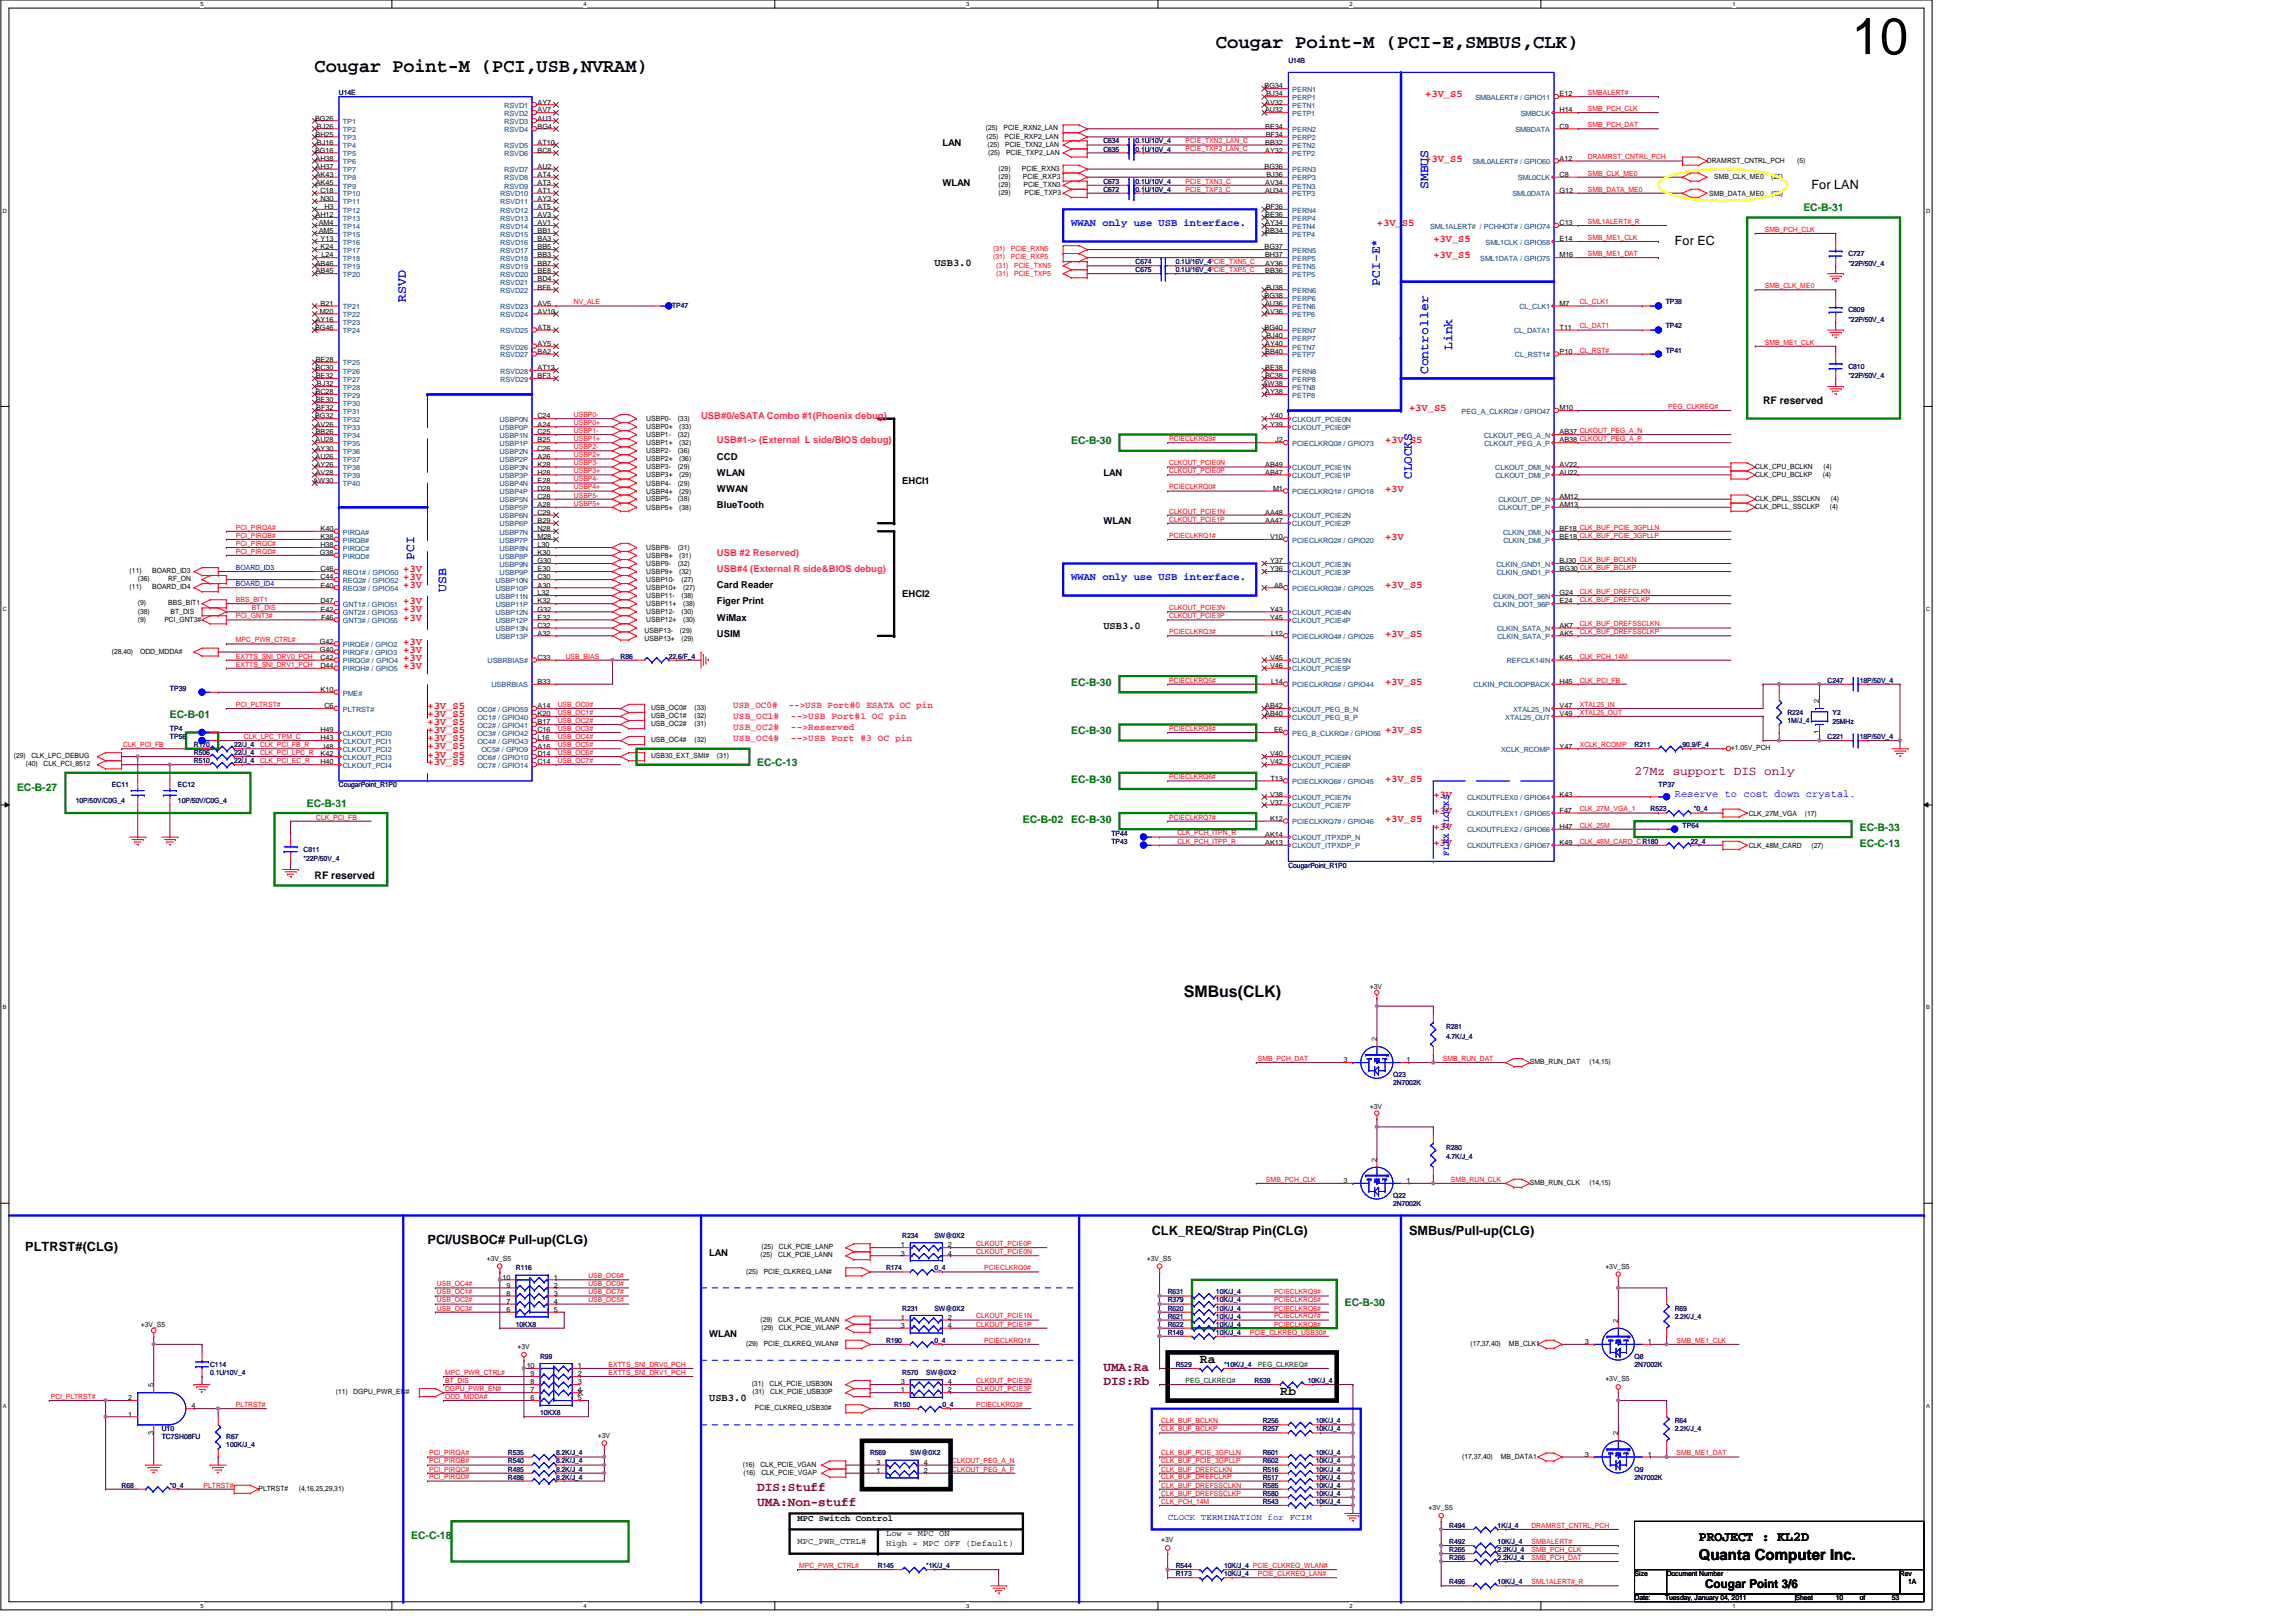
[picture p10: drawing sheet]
<svg xmlns="http://www.w3.org/2000/svg" width="420mm" height="297mm" viewBox="0 0 420 297" stroke-linecap="round" stroke-linejoin="round" font-family="sans-serif">
<defs><g id="words">
<text font-size="9.4" x="339" y="9.9">10</text>
<g font-size="3.5">
<text x="222.6" y="8.7">Cougar Point-M (PCI-E,SMBUS,CLK)</text>
<text x="57.6" y="13.2">Cougar Point-M (PCI,USB,NVRAM)</text>
</g>
<text font-size="2.9" x="216.7" y="182.5">SMBus(CLK)</text>
<text font-size="2.8" x="311" y="285.5">Quanta Computer Inc.</text>
<text font-size="2.5" x="311" y="282">PROJECT : KL2D</text>
<g font-size="2.3" fill="#00f">
<text x="261.4" y="34.6" transform="rotate(-90 261.4 34.6)">SMBUS</text>
<text x="252.6" y="52.3" transform="rotate(-90 252.6 52.3)">PCI-E*</text>
<text x="74.3" y="55.2" transform="rotate(-90 74.3 55.2)">RSVD</text>
<text x="265.8" y="64.1" transform="rotate(-90 265.8 64.1)">Link</text>
<text x="261.4" y="68.5" transform="rotate(-90 261.4 68.5)">Controller</text>
<text x="258.5" y="87.7" transform="rotate(-90 258.5 87.7)">CLOCKS</text>
<text x="75.8" y="102.4" transform="rotate(-90 75.8 102.4)">PCI</text>
<text x="81.7" y="108.3" transform="rotate(-90 81.7 108.3)">USB</text>
</g>
<g font-size="2.3">
<text x="331.6" y="34.6">For LAN</text>
<text x="306.6" y="44.9">For EC</text>
<text x="78.3" y="227.6">PCI/USBOC# Pull-up(CLG)</text>
<text x="210.9" y="226.1">CLK_REQ/Strap Pin(CLG)</text>
<text x="258" y="226.1">SMBus/Pull-up(CLG)</text>
<text x="4.6" y="229">PLTRST#(CLG)</text>
<text x="219.7" y="249.4">Ra</text>
<text x="234.4" y="255.3">Rb</text>
</g>
<g font-size="2.3" fill="#800000">
<text x="299.2" y="141.9">27Mz support DIS only</text>
<text x="202" y="250.9">UMA:Ra</text>
<text x="202" y="253.5">DIS:Rb</text>
<text x="138.6" y="273">DIS:Stuff</text>
<text x="138.6" y="275.6">UMA:Non-stuff</text>
</g>
<text font-size="2.2" x="312.2" y="290.7">Cougar Point 3/6</text>
<g font-size="1.9" fill="#f00">
<text x="260.9" y="17.8">+3V_S5</text>
<text x="260.9" y="29.6">+3V_S5</text>
<text x="252.1" y="41.4">+3V_S5</text>
<text x="262.4" y="44.3">+3V_S5</text>
<text x="262.4" y="47.3">+3V_S5</text>
<text x="258" y="75.3">+3V_S5</text>
<text x="253.6" y="81.2">+3V_S5</text>
<text x="253.6" y="90">+3V</text>
<text x="253.6" y="98.8">+3V</text>
<text x="73.8" y="104.7">+3V</text>
<text x="73.8" y="106.2">+3V</text>
<text x="73.8" y="107.7">+3V</text>
<text x="253.6" y="107.7">+3V_S5</text>
<text x="73.8" y="110.6">+3V</text>
<text x="73.8" y="112.1">+3V</text>
<text x="73.8" y="113.6">+3V</text>
<text x="73.8" y="118">+3V</text>
<text x="73.8" y="119.5">+3V</text>
<text x="253.6" y="116.5">+3V_S5</text>
<text x="73.8" y="120.9">+3V</text>
<text x="73.8" y="122.4">+3V</text>
<text x="253.6" y="125.3">+3V_S5</text>
<text x="78.3" y="129.8">+3V_S5</text>
<text x="78.3" y="131.3">+3V_S5</text>
<text x="78.3" y="132.7">+3V_S5</text>
<text x="78.3" y="134.2">+3V_S5</text>
<text x="78.3" y="135.7">+3V_S5</text>
<text x="78.3" y="137.2">+3V_S5</text>
<text x="253.6" y="134.2">+3V_S5</text>
<text x="78.3" y="138.6">+3V_S5</text>
<text x="78.3" y="140.1">+3V_S5</text>
<text x="253.6" y="143">+3V_S5</text>
<text x="262.4" y="146">+3V</text>
<text x="262.4" y="148.9">+3V</text>
<text x="253.6" y="150.4">+3V_S5</text>
<text x="262.4" y="151.9">+3V</text>
<text x="262.4" y="154.8">+3V</text>
</g>
<g font-size="1.9" fill="#00f">
<text x="196.1" y="41.4">WWAN only use USB interface.</text>
<text x="196.1" y="106.2">WWAN only use USB interface.</text>
<text x="306.6" y="145.9">Reserve to cost down crystal.</text>
</g>
<g font-size="1.9" fill="#008000">
<text x="330.1" y="38.6">EC-B-31</text>
<text x="196.1" y="81.3">EC-B-30</text>
<text x="196.1" y="125.5">EC-B-30</text>
<text x="31.1" y="131.4">EC-B-01</text>
<text x="196.1" y="134.4">EC-B-30</text>
<text x="138.6" y="140.3">EC-C-13</text>
<text x="196.1" y="143.2">EC-B-30</text>
<text x="3.1" y="144.7">EC-B-27</text>
<text x="56.2" y="147.6">EC-B-31</text>
<text x="187.3" y="150.6">EC-B-02</text>
<text x="196.1" y="150.6">EC-B-30</text>
<text x="340.5" y="152.1">EC-B-33</text>
<text x="340.5" y="155">EC-C-13</text>
<text x="246.2" y="239">EC-B-30</text>
<text x="75.3" y="281.7">EC-C-18</text>
</g>
<g font-size="1.9">
<text x="171.1" y="48.8">USB3.0</text>
<text x="322.8" y="74">RF reserved</text>
<text x="202" y="115.1">USB3.0</text>
<text x="57.6" y="160.9">RF reserved</text>
<text x="129.8" y="256.5">USB3.0</text>
</g>
<g font-size="1.7">
<text x="172.5" y="26.7">LAN</text>
<text x="172.5" y="34">WLAN</text>
<text x="131.3" y="87.1">WLAN</text>
<text x="131.3" y="84.1">CCD</text>
<text x="165.2" y="88.5">EHCI1</text>
<text x="202" y="87.1">LAN</text>
<text x="131.3" y="93">BlueTooth</text>
<text x="131.3" y="90">WWAN</text>
<text x="202" y="95.9">WLAN</text>
<text x="131.3" y="107.7">Card Reader</text>
<text x="131.3" y="110.6">Figer Print</text>
<text x="131.3" y="113.6">WiMax</text>
<text x="165.2" y="109.2">EHCI2</text>
<text x="131.3" y="116.5">USIM</text>
<text x="129.8" y="230">LAN</text>
<text x="129.8" y="244.7">WLAN</text>
</g>
<g font-size="1.7" fill="#ff0080">
<text x="128.3" y="76.8">USB#0/eSATA Combo #1(Phoenix debug)</text>
<text x="131.3" y="81.2">USB#1-&gt; (External L side/BIOS debug)</text>
<text x="131.3" y="101.8">USB #2 Reserved)</text>
<text x="131.3" y="104.7">USB#4 (External R side&amp;BIOS debug)</text>
<text x="134.2" y="129.7">USB_OC0#</text>
<text x="134.2" y="131.7">USB_OC1#</text>
<text x="144.4" y="129.7">--&gt;USB Port#0 ESATA OC pin</text>
<text x="144.8" y="131.7">--&gt;USB Port#1 OC pin</text>
<text x="134.2" y="133.6">USB_OC2#</text>
<text x="134.2" y="135.6">USB_OC4#</text>
<text x="144.8" y="133.6">--&gt;Reserved</text>
<text x="144.8" y="135.6">--&gt;USB Port #3 OC pin</text>
</g>
<g font-size="1.6" fill="#00f">
<text x="265.2" y="156.6" transform="rotate(-90 265.2 156.6)">FLEX CLOCKS</text>
<text x="213.8" y="278.3">CLOCK TERMINATION for FCIM</text>
</g>
<g font-size="1.6">
<text x="146" y="278.3">MPC Switch Control</text>
<text x="162.2" y="281.2">Low = MPC ON</text>
<text x="146" y="282.7">MPC_PWR_CTRL#</text>
<text x="162.2" y="282.9">High = MPC OFF (Default)</text>
</g>
<g font-size="1.3" fill="#000080">
<text x="235.9" y="11.5">U14B</text>
<text x="62" y="17.4">U14E</text>
<text x="202" y="26.2">C634</text>
<text x="202" y="27.7">C635</text>
<text x="207.9" y="26.2">0.1U/10V_4</text>
<text x="207.9" y="27.7">0.1U/10V_4</text>
<text x="202" y="33.6">C673</text>
<text x="202" y="35.1">C672</text>
<text x="207.9" y="33.6">0.1U/10V_4</text>
<text x="207.9" y="35.1">0.1U/10V_4</text>
<text x="338.4" y="46.9">C727</text>
<text x="207.9" y="49.8">C675</text>
<text x="207.9" y="48.3">C674</text>
<text x="215.3" y="49.8">0.1U/16V_4PCIE_TXP5_C</text>
<text x="215.3" y="48.3">0.1U/16V_4PCIE_TXN5_C</text>
<text x="338.4" y="48.6">*22P/50V_4</text>
<text x="123.1" y="56.4">TP47</text>
<text x="305" y="55.7">TP38</text>
<text x="338.4" y="57.2">C809</text>
<text x="338.4" y="58.9">*22P/50V_4</text>
<text x="305" y="60.1">TP42</text>
<text x="305" y="64.6">TP41</text>
<text x="338.4" y="67.5">C810</text>
<text x="338.4" y="69.3">*22P/50V_4</text>
<text x="113.6" y="120.5">R86</text>
<text x="122.5" y="120.5">22.6/F_4</text>
<text x="334.6" y="124.9">C247</text>
<text x="340.5" y="124.9">18P/50V_4</text>
<text x="31.1" y="126.4">TP39</text>
<text x="327.2" y="130.9">R224</text>
<text x="335.5" y="130.9">Y2</text>
<text x="31.1" y="133.8">TP4</text>
<text x="31.1" y="135.3">TP56</text>
<text x="35.5" y="136.7">R170</text>
<text x="42.9" y="136.7">22/J_4</text>
<text x="299.2" y="136.7">R211</text>
<text x="308" y="136.7">90.9/F_4</text>
<text x="327.2" y="132.3">1M/J_4</text>
<text x="334.6" y="135.3">C221</text>
<text x="335.5" y="132.6">25MHz</text>
<text x="340.5" y="135.3">18P/50V_4</text>
<text x="35.5" y="138.2">R506</text>
<text x="35.5" y="139.7">R510</text>
<text x="42.9" y="138.2">22/J_4</text>
<text x="42.9" y="139.7">22/J_4</text>
<text x="13.9" y="147">10P/50V/C0G_4</text>
<text x="20.5" y="144.1">EC11</text>
<text x="32.6" y="144.1">EC12</text>
<text x="32.6" y="147">10P/50V/C0G_4</text>
<text x="62" y="144.1">CougarPoint_R1P0</text>
<text x="302.2" y="148.5">R523</text>
<text x="303.6" y="144.1">TP37</text>
<text x="310.1" y="148.5">*0_4</text>
<text x="55.6" y="155.9">C811</text>
<text x="203.5" y="154.4">TP43</text>
<text x="203.5" y="153">TP44</text>
<text x="308" y="151.5">TP64</text>
<text x="309.5" y="154.4">22_4</text>
<text x="55.6" y="157.6">*22P/50V_4</text>
<text x="235.9" y="158.8">CougarPoint_R1P0</text>
<text x="264.7" y="188.3">R281</text>
<text x="264.7" y="190.1">4.7K/J_4</text>
<text x="255" y="197.1">Q23</text>
<text x="255" y="198.6">2N7002K</text>
<text x="264.7" y="210.4">R280</text>
<text x="264.7" y="212.2">4.7K/J_4</text>
<text x="255" y="219.2">Q22</text>
<text x="255" y="220.7">2N7002K</text>
<text x="165.2" y="226.6">R234</text>
<text x="171.1" y="226.6">SW@0X2</text>
<text x="94.4" y="232.5">R116</text>
<text x="162.2" y="232.5">R174</text>
<text x="171.1" y="232.5">0_4</text>
<text x="165.2" y="239.9">R231</text>
<text x="171.1" y="239.9">SW@0X2</text>
<text x="213.8" y="238.4">R379</text>
<text x="213.8" y="239.9">R620</text>
<text x="213.8" y="236.9">R631</text>
<text x="222.6" y="238.4">10K/J_4</text>
<text x="222.6" y="239.9">10K/J_4</text>
<text x="222.6" y="236.9">10K/J_4</text>
<text x="306.6" y="239.9">R69</text>
<text x="94.4" y="242.8">10KX8</text>
<text x="162.2" y="245.7">R190</text>
<text x="171.1" y="245.7">0_4</text>
<text x="213.8" y="242.8">R622</text>
<text x="213.8" y="244.3">R149</text>
<text x="213.8" y="241.3">R621</text>
<text x="222.6" y="242.8">10K/J_4</text>
<text x="222.6" y="244.3">10K/J_4</text>
<text x="222.6" y="241.3">10K/J_4</text>
<text x="306.6" y="241.3">2.2K/J_4</text>
<text x="38.5" y="250.1">C114</text>
<text x="38.5" y="251.6">0.1U/10V_4</text>
<text x="98.9" y="248.7">R99</text>
<text x="165.2" y="251.6">R570</text>
<text x="169.6" y="251.6">SW@0X2</text>
<text x="215.3" y="250.1">R529</text>
<text x="224.1" y="250.1">*10K/J_4</text>
<text x="299.2" y="248.7">Q8</text>
<text x="299.2" y="250.1">2N7002K</text>
<text x="163.7" y="257.5">R150</text>
<text x="172.5" y="257.5">0_4</text>
<text x="229.7" y="253.1">R539</text>
<text x="239.4" y="253.1">10K/J_4</text>
<text x="29.6" y="262">U10</text>
<text x="29.6" y="263.4">TC7SH08FU</text>
<text x="41.4" y="263.4">R67</text>
<text x="98.9" y="259">10KX8</text>
<text x="231.2" y="260.5">R256</text>
<text x="231.2" y="262">R257</text>
<text x="240.9" y="260.5">10K/J_4</text>
<text x="240.9" y="262">10K/J_4</text>
<text x="306.6" y="260.5">R64</text>
<text x="306.6" y="262">2.2K/J_4</text>
<text x="41.4" y="264.9">100K/J_4</text>
<text x="93" y="266.4">R535</text>
<text x="93" y="269.3">R485</text>
<text x="93" y="267.8">R540</text>
<text x="101.8" y="266.4">8.2K/J_4</text>
<text x="101.8" y="269.3">8.2K/J_4</text>
<text x="101.8" y="267.8">8.2K/J_4</text>
<text x="159.3" y="266.4">R569</text>
<text x="166.7" y="266.4">SW@0X2</text>
<text x="231.2" y="269.3">R516</text>
<text x="231.2" y="266.4">R601</text>
<text x="231.2" y="267.8">R602</text>
<text x="240.9" y="269.3">10K/J_4</text>
<text x="240.9" y="266.4">10K/J_4</text>
<text x="240.9" y="267.8">10K/J_4</text>
<text x="299.2" y="269.3">Q9</text>
<text x="22.3" y="272.2">R68</text>
<text x="31.1" y="272.2">*0_4</text>
<text x="93" y="270.8">R486</text>
<text x="101.8" y="270.8">8.2K/J_4</text>
<text x="231.2" y="275.2">R543</text>
<text x="231.2" y="273.7">R580</text>
<text x="231.2" y="270.8">R517</text>
<text x="231.2" y="272.2">R585</text>
<text x="240.9" y="275.2">10K/J_4</text>
<text x="240.9" y="273.7">10K/J_4</text>
<text x="240.9" y="270.8">10K/J_4</text>
<text x="240.9" y="272.2">10K/J_4</text>
<text x="299.2" y="270.8">2N7002K</text>
<text x="265.3" y="279.6">R494</text>
<text x="274.2" y="279.6">1K/J_4</text>
<text x="160.7" y="287">R145</text>
<text x="169.6" y="287">*1K/J_4</text>
<text x="215.3" y="287">R544</text>
<text x="224.1" y="287">10K/J_4 PCIE_CLKREQ_WLAN#</text>
<text x="265.3" y="284.1">R265</text>
<text x="265.3" y="282.6">R492</text>
<text x="265.3" y="285.5">R266</text>
<text x="274.2" y="284.1">2.2K/J_4</text>
<text x="274.2" y="282.6">10K/J_4</text>
<text x="274.2" y="285.5">2.2K/J_4</text>
<text x="215.3" y="288.5">R173</text>
<text x="224.1" y="288.5">10K/J_4</text>
<text x="265.3" y="289.9">R496</text>
<text x="274.2" y="289.9">10K/J_4</text>
</g>
<g font-size="1.3">
<text x="231.5" y="16.2">BG34</text>
<text x="231.8" y="17.7">BJ34</text>
<text x="285.5" y="17.7">E12</text>
<text x="57.7" y="22.1">BG26</text>
<text x="58" y="23.5">BJ26</text>
<text x="98.4" y="19.1">AY7</text>
<text x="98.4" y="20.6">AV7</text>
<text x="98.4" y="22.1">AU3</text>
<text x="98.4" y="23.5">BG4</text>
<text x="180.5" y="23.9">(25)</text>
<text x="183.7" y="23.9">PCIE_RXN2_LAN</text>
<text x="231.6" y="20.6">AU32</text>
<text x="231.6" y="23.5">BE34</text>
<text x="231.6" y="19.1">AV32</text>
<text x="285.5" y="20.6">H14</text>
<text x="285.5" y="23.5">C9</text>
<text x="57.7" y="27.9">BG16</text>
<text x="57.8" y="25">BH25</text>
<text x="57.8" y="29.4">AH38</text>
<text x="58" y="26.5">BJ16</text>
<text x="98.4" y="26.5">AT10</text>
<text x="98.4" y="27.9">BC8</text>
<text x="180.6" y="25.4">(25)</text>
<text x="180.8" y="26.8">(25)</text>
<text x="180.9" y="28.3">(25)</text>
<text x="183.9" y="25.4">PCIE_RXP2_LAN</text>
<text x="184" y="26.8">PCIE_TXN2_LAN</text>
<text x="184.2" y="28.3">PCIE_TXP2_LAN</text>
<text x="231.6" y="26.5">BB32</text>
<text x="231.6" y="27.9">AY32</text>
<text x="231.7" y="25">BF34</text>
<text x="285.5" y="29.4">A12</text>
<text x="312.5" y="29.8">DRAMRST_CNTRL_PCH</text>
<text x="329" y="29.8">(5)</text>
<text x="57.8" y="30.9">AH37</text>
<text x="57.8" y="32.4">AK43</text>
<text x="57.8" y="33.9">AK45</text>
<text x="58.7" y="35.3">C18</text>
<text x="98.4" y="30.9">AU2</text>
<text x="98.4" y="32.4">AT4</text>
<text x="98.4" y="33.9">AT3</text>
<text x="98.4" y="35.3">AT1</text>
<text x="182.8" y="31.2">(29)</text>
<text x="182.8" y="34.2">(29)</text>
<text x="182.8" y="32.7">(29)</text>
<text x="182.8" y="35.7">(29)</text>
<text x="187.1" y="31.2">PCIE_RXN3</text>
<text x="187.3" y="32.7">PCIE_RXP3</text>
<text x="187.4" y="34.2">PCIE_TXN3</text>
<text x="187.6" y="35.7">PCIE_TXP3</text>
<text x="231.5" y="30.9">BG36</text>
<text x="231.6" y="35.3">AU34</text>
<text x="231.6" y="33.9">AV34</text>
<text x="231.8" y="32.4">BJ36</text>
<text x="285.5" y="32.4">C8</text>
<text x="285.5" y="35.3">G12</text>
<text x="312.9" y="35.8">SMB_DATA_ME0</text>
<text x="313.8" y="32.9">SMB_CLK_ME0</text>
<text x="324.3" y="35.8">(25)</text>
<text x="324.3" y="32.9">(25)</text>
<text x="57.8" y="39.8">AH12</text>
<text x="58.4" y="41.2">AM4</text>
<text x="58.7" y="36.8">N30</text>
<text x="59.4" y="38.3">H3</text>
<text x="98.4" y="36.8">AY3</text>
<text x="98.4" y="38.3">AT5</text>
<text x="98.4" y="39.8">AV3</text>
<text x="98.4" y="41.2">AV1</text>
<text x="231.6" y="39.8">BE36</text>
<text x="231.6" y="41.2">AY34</text>
<text x="231.7" y="38.3">BF36</text>
<text x="285.5" y="41.2">C13</text>
<text x="58.4" y="42.7">AM5</text>
<text x="58.7" y="44.2">Y13</text>
<text x="58.7" y="45.6">K24</text>
<text x="58.9" y="47.1">L24</text>
<text x="98.4" y="45.6">BB5</text>
<text x="98.4" y="47.1">BB3</text>
<text x="98.4" y="42.7">BB1</text>
<text x="98.4" y="44.2">BA3</text>
<text x="231.5" y="45.6">BG37</text>
<text x="231.6" y="47.1">BH37</text>
<text x="231.6" y="42.7">BB34</text>
<text x="285.5" y="44.2">E14</text>
<text x="285.5" y="47.1">M16</text>
<text x="57.8" y="48.6">AB46</text>
<text x="57.8" y="50">AB45</text>
<text x="98.4" y="48.6">BB7</text>
<text x="98.4" y="50">BE8</text>
<text x="98.4" y="51.5">BD4</text>
<text x="98.4" y="53">BF6</text>
<text x="231.6" y="48.6">AY36</text>
<text x="231.6" y="50">BB36</text>
<text x="231.8" y="53">BJ38</text>
<text x="57.8" y="58.9">AY16</text>
<text x="58.5" y="57.4">M20</text>
<text x="58.7" y="56">B21</text>
<text x="98.4" y="56">AV5</text>
<text x="98.4" y="57.4">AV10</text>
<text x="231.5" y="54.5">BG38</text>
<text x="231.6" y="56">AU36</text>
<text x="231.6" y="57.4">AV36</text>
<text x="285.5" y="56">M7</text>
<text x="57.7" y="60.4">BG46</text>
<text x="98.4" y="60.4">AT8</text>
<text x="98.4" y="63.3">AY5</text>
<text x="98.4" y="64.8">BA2</text>
<text x="231.5" y="60.4">BG40</text>
<text x="231.6" y="63.3">AY40</text>
<text x="231.6" y="64.8">BB40</text>
<text x="231.8" y="61.8">BJ40</text>
<text x="285.5" y="60.4">T11</text>
<text x="285.5" y="64.8">P10</text>
<text x="57.8" y="67.7">BC30</text>
<text x="57.8" y="66.3">BE28</text>
<text x="57.8" y="69.2">BE32</text>
<text x="58" y="70.7">BJ32</text>
<text x="98.4" y="67.7">AT12</text>
<text x="98.4" y="69.2">BF3</text>
<text x="231.2" y="70.7">AW38</text>
<text x="231.6" y="69.2">BC38</text>
<text x="231.6" y="67.7">BE38</text>
<text x="57.7" y="76.6">BG32</text>
<text x="57.8" y="72.1">BC28</text>
<text x="57.8" y="73.6">BE30</text>
<text x="57.9" y="75.1">BF32</text>
<text x="98.4" y="76.6">C24</text>
<text x="118.3" y="77">USBP0-</text>
<text x="124.1" y="77">(33)</text>
<text x="231.6" y="72.1">AY38</text>
<text x="232.5" y="76.6">Y40</text>
<text x="285.5" y="75.1">M10</text>
<text x="57.8" y="81">AU28</text>
<text x="57.8" y="83.9">AU26</text>
<text x="57.8" y="78.1">AV26</text>
<text x="57.8" y="79.5">BB26</text>
<text x="57.8" y="82.5">AY30</text>
<text x="98.4" y="78.1">A24</text>
<text x="98.4" y="79.5">C25</text>
<text x="98.4" y="81">B25</text>
<text x="98.4" y="82.5">C26</text>
<text x="98.4" y="83.9">A26</text>
<text x="118.3" y="78.5">USBP0+</text>
<text x="118.3" y="83">USBP2-</text>
<text x="118.3" y="80">USBP1-</text>
<text x="118.3" y="81.5">USBP1+</text>
<text x="124.1" y="83">(36)</text>
<text x="124.1" y="80">(32)</text>
<text x="124.4" y="78.5">(33)</text>
<text x="124.4" y="81.5">(32)</text>
<text x="232.5" y="78.1">Y39</text>
<text x="233.5" y="81">J2</text>
<text x="285.5" y="79.5">AB37 CLKOUT_PEG_A_N</text>
<text x="285.5" y="81">AB38 CLKOUT_PEG_A_P</text>
<text x="57.4" y="88.3">AW30</text>
<text x="57.8" y="85.4">AY26</text>
<text x="57.8" y="86.9">AV28</text>
<text x="98.4" y="85.4">K28</text>
<text x="98.4" y="86.9">H28</text>
<text x="98.4" y="88.3">E28</text>
<text x="98.4" y="89.8">D28</text>
<text x="118.3" y="85.9">USBP3-</text>
<text x="118.3" y="87.4">USBP3+</text>
<text x="118.3" y="84.4">USBP2+</text>
<text x="118.3" y="88.9">USBP4-</text>
<text x="124.1" y="85.9">(29)</text>
<text x="124.1" y="88.9">(29)</text>
<text x="124.4" y="87.4">(29)</text>
<text x="124.4" y="84.4">(36)</text>
<text x="231.6" y="85.4">AB49</text>
<text x="231.6" y="86.9">AB47</text>
<text x="233.1" y="89.8">M1</text>
<text x="285.5" y="85.4">AV22</text>
<text x="285.5" y="86.9">AU22</text>
<text x="321.3" y="85.8">CLK_CPU_BCLKN</text>
<text x="321.3" y="87.2">CLK_CPU_BCLKP</text>
<text x="333.7" y="87.2">(4)</text>
<text x="333.8" y="85.8">(4)</text>
<text x="98.4" y="91.3">C28</text>
<text x="98.4" y="92.8">A28</text>
<text x="98.4" y="94.2">C29</text>
<text x="98.4" y="95.7">B29</text>
<text x="118.3" y="93.3">USBP5+</text>
<text x="118.3" y="91.8">USBP5-</text>
<text x="118.3" y="90.3">USBP4+</text>
<text x="124.1" y="91.8">(38)</text>
<text x="124.4" y="93.3">(38)</text>
<text x="124.4" y="90.3">(29)</text>
<text x="231.6" y="94.2">AA48</text>
<text x="231.6" y="95.7">AA47</text>
<text x="285.5" y="92.8">AM13</text>
<text x="285.5" y="91.3">AM12</text>
<text x="321.3" y="91.7">CLK_DPLL_SSCLKN</text>
<text x="321.3" y="93.1">CLK_DPLL_SSCLKP</text>
<text x="335" y="93.1">(4)</text>
<text x="335.2" y="91.7">(4)</text>
<text x="58.6" y="101.6">G38</text>
<text x="58.7" y="100.2">H38</text>
<text x="58.7" y="97.2">K40</text>
<text x="58.7" y="98.7">K38</text>
<text x="98.4" y="97.2">N28</text>
<text x="98.4" y="98.7">M28</text>
<text x="98.4" y="100.2">L30</text>
<text x="98.4" y="101.6">K30</text>
<text x="118.3" y="100.6">USBP8-</text>
<text x="124.1" y="100.6">(31)</text>
<text x="232.5" y="98.7">V10</text>
<text x="285.5" y="97.2">BF18 CLK_BUF_PCIE_3GPLLN</text>
<text x="285.5" y="98.7">BE18 CLK_BUF_PCIE_3GPLLP</text>
<text x="23.7" y="104.9">(11)</text>
<text x="23.7" y="107.9">(11)</text>
<text x="25.2" y="106.4">(36)</text>
<text x="27.8" y="104.9">BOARD_ID3</text>
<text x="27.8" y="107.9">BOARD_ID4</text>
<text x="30.8" y="106.4">RF_ON</text>
<text x="58.7" y="104.6">C46</text>
<text x="58.7" y="106">C44</text>
<text x="58.7" y="107.5">E40</text>
<text x="98.4" y="103.1">G30</text>
<text x="98.4" y="104.6">E30</text>
<text x="98.4" y="106">C30</text>
<text x="98.4" y="107.5">A30</text>
<text x="118.3" y="106.5">USBP10-</text>
<text x="118.3" y="108">USBP10+</text>
<text x="118.3" y="105.1">USBP9+</text>
<text x="118.3" y="103.6">USBP9-</text>
<text x="118.3" y="102.1">USBP8+</text>
<text x="124.1" y="103.6">(32)</text>
<text x="124.4" y="105.1">(32)</text>
<text x="124.4" y="102.1">(31)</text>
<text x="124.8" y="106.5">(27)</text>
<text x="125.1" y="108">(27)</text>
<text x="232.5" y="103.1">Y37</text>
<text x="232.5" y="104.6">Y36</text>
<text x="233.2" y="107.5">A8</text>
<text x="285.5" y="103.1">BJ30 CLK_BUF_BCLKN</text>
<text x="285.5" y="104.6">BG30 CLK_BUF_BCLKP</text>
<text x="25.2" y="110.8">(9)</text>
<text x="25.2" y="112.4">(38)</text>
<text x="25.2" y="113.7">(9)</text>
<text x="30.1" y="113.7">PCI_GNT3#</text>
<text x="30.8" y="110.8">BBS_BIT1</text>
<text x="31.2" y="112.4">BT_DIS</text>
<text x="58.7" y="110.4">D47</text>
<text x="58.7" y="111.9">E42</text>
<text x="58.8" y="113.4">F46</text>
<text x="98.4" y="109">L32</text>
<text x="98.4" y="110.4">K32</text>
<text x="98.4" y="111.9">G32</text>
<text x="98.4" y="113.4">E32</text>
<text x="118.3" y="109.5">USBP11-</text>
<text x="118.3" y="111">USBP11+</text>
<text x="118.3" y="112.4">USBP12-</text>
<text x="118.3" y="113.9">USBP12+</text>
<text x="124.8" y="109.5">(38)</text>
<text x="124.8" y="112.4">(30)</text>
<text x="125.1" y="111">(38)</text>
<text x="125.1" y="113.9">(30)</text>
<text x="232.5" y="111.9">Y43</text>
<text x="232.5" y="113.4">Y45</text>
<text x="285.5" y="109">G24</text>
<text x="285.5" y="110.4">E24</text>
<text x="20.5" y="119.6">(28,40)</text>
<text x="25.6" y="119.6">ODD_MDDA#</text>
<text x="58.6" y="117.8">G42</text>
<text x="58.6" y="119.3">G40</text>
<text x="98.4" y="114.9">C32</text>
<text x="98.4" y="116.3">A32</text>
<text x="118" y="115.8">USBP13-</text>
<text x="118" y="117.3">USBP13+</text>
<text x="124.5" y="115.8">(29)</text>
<text x="124.8" y="117.3">(29)</text>
<text x="232.7" y="116.3">L12</text>
<text x="285.5" y="114.9">AK7</text>
<text x="285.5" y="116.3">AK5</text>
<text x="58.7" y="120.8">C42</text>
<text x="58.7" y="122.3">D44</text>
<text x="98.4" y="120.8">C33</text>
<text x="98.4" y="125.2">B33</text>
<text x="232.5" y="120.8">V45</text>
<text x="232.5" y="122.3">V46</text>
<text x="232.7" y="125.2">L14</text>
<text x="285.5" y="120.8">K45</text>
<text x="285.5" y="125.2">H45</text>
<text x="58.7" y="126.7">K10</text>
<text x="59.4" y="129.6">C6</text>
<text x="98.4" y="129.6">A14</text>
<text x="98.4" y="131.1">K20</text>
<text x="119.2" y="130">USB_OC0#</text>
<text x="119.2" y="131.4">USB_OC1#</text>
<text x="127.2" y="130">(33)</text>
<text x="127.2" y="131.4">(32)</text>
<text x="231.6" y="131.1">AB40</text>
<text x="231.6" y="129.6">AB42</text>
<text x="285.5" y="129.6">V47</text>
<text x="285.5" y="131.1">V49</text>
<text x="333.1" y="128.7" transform="rotate(-90 333.1 128.7)">2</text>
<text x="58.7" y="134">H49</text>
<text x="58.7" y="135.5">H43</text>
<text x="58.9" y="137">J48</text>
<text x="98.4" y="132.5">B17</text>
<text x="98.4" y="134">C16</text>
<text x="98.4" y="135.5">L16</text>
<text x="98.4" y="137">A16</text>
<text x="119.2" y="132.9">USB_OC2#</text>
<text x="119.2" y="135.8">USB_OC4#</text>
<text x="127.2" y="132.9">(31)</text>
<text x="127.2" y="135.8">(32)</text>
<text x="233.2" y="134">E6</text>
<text x="285.5" y="137">Y47</text>
<text x="316.9" y="137.3">+1.05V_PCH</text>
<text x="333.1" y="134.4" transform="rotate(-90 333.1 134.4)">1</text>
<text x="2.5" y="138.8">(29)</text>
<text x="4.7" y="140.3">(40)</text>
<text x="5.7" y="138.8">CLK_LPC_DEBUG</text>
<text x="8" y="140.3">CLK_PCI_8512</text>
<text x="58.7" y="139.9">H40</text>
<text x="58.7" y="138.4">K42</text>
<text x="98.4" y="138.4">D14</text>
<text x="98.4" y="139.9">C14</text>
<text x="119.2" y="138.8">USB30_EXT_SMI#</text>
<text x="131.3" y="138.8">(31)</text>
<text x="232.5" y="138.4">V40</text>
<text x="232.5" y="139.9">V42</text>
<text x="232.6" y="142.9">T13</text>
<text x="232.5" y="145.8">V38</text>
<text x="232.5" y="147.3">V37</text>
<text x="285.5" y="145.8">K43</text>
<text x="285.5" y="148.8">F47</text>
<text x="320.2" y="149.3">CLK_27M_VGA</text>
<text x="330.4" y="149.3">(17)</text>
<text x="231.6" y="153.2">AK14</text>
<text x="231.6" y="154.6">AK13</text>
<text x="232.5" y="150.2">K12</text>
<text x="285.5" y="151.7">H47</text>
<text x="285.5" y="154.6">K49</text>
<text x="320.2" y="155.2">CLK_48M_CARD</text>
<text x="331.6" y="155.2">(27)</text>
<text x="250.8" y="180.9">+3V</text>
<text x="252" y="190.5" transform="rotate(-90 252 190.5)">2</text>
<text x="245.9" y="194.4">3</text>
<text x="257.5" y="194.4">1</text>
<text x="280.1" y="194.8">SMB_RUN_DAT</text>
<text x="291" y="194.8">(14,15)</text>
<text x="250.8" y="203">+3V</text>
<text x="252" y="212.6" transform="rotate(-90 252 212.6)">2</text>
<text x="245.9" y="216.5">3</text>
<text x="257.5" y="216.5">1</text>
<text x="280.1" y="216.9">SMB_RUN_CLK</text>
<text x="291" y="216.9">(14,15)</text>
<text x="89.1" y="230.7">+3V_S5</text>
<text x="136.6" y="233.1">(25)</text>
<text x="139.2" y="230.1">(25)</text>
<text x="139.4" y="228.6">(25)</text>
<text x="139.8" y="233.1">PCIE_CLKREQ_LAN#</text>
<text x="142.5" y="230.1">CLK_PCIE_LANN</text>
<text x="142.6" y="228.6">CLK_PCIE_LANP</text>
<text x="164.9" y="228.3">1</text>
<text x="164.9" y="229.8">3</text>
<text x="173.6" y="228.3">2</text>
<text x="173.6" y="229.8">4</text>
<text x="210" y="230.7">+3V_S5</text>
<text x="293.9" y="232.2">+3V_S5</text>
<text x="92" y="234.2">10</text>
<text x="92.7" y="235.7">9</text>
<text x="92.7" y="237.2">8</text>
<text x="92.7" y="238.6">7</text>
<text x="101.4" y="238.6">4</text>
<text x="101.4" y="237.2">3</text>
<text x="101.4" y="235.7">2</text>
<text x="101.4" y="234.2">1</text>
<text x="25.8" y="242.8">+3V_S5</text>
<text x="92.7" y="240.1">6</text>
<text x="101.4" y="240.1">5</text>
<text x="139.2" y="241.9">(29)</text>
<text x="139.4" y="243.4">(29)</text>
<text x="142.5" y="241.9">CLK_PCIE_WLANN</text>
<text x="142.6" y="243.4">CLK_PCIE_WLANP</text>
<text x="164.9" y="241.6">1</text>
<text x="164.9" y="243">3</text>
<text x="173.6" y="241.6">2</text>
<text x="173.6" y="243">4</text>
<text x="290.1" y="246">3</text>
<text x="296.2" y="242.1" transform="rotate(-90 296.2 242.1)">2</text>
<text x="301.7" y="246">1</text>
<text x="94.7" y="246.9">+3V</text>
<text x="96.4" y="250.4">10</text>
<text x="97.1" y="251.9">9</text>
<text x="105.8" y="251.9">2</text>
<text x="105.8" y="250.4">1</text>
<text x="136.6" y="246.3">(29)</text>
<text x="139.8" y="246.3">PCIE_CLKREQ_WLAN#</text>
<text x="269.2" y="246.3">(17,37,40)</text>
<text x="276.3" y="246.3">MB_CLK1</text>
<text x="23.5" y="256.3">2</text>
<text x="28.1" y="253.9" transform="rotate(-90 28.1 253.9)">5</text>
<text x="35.1" y="257.8">4</text>
<text x="61.5" y="255.2">(11)</text>
<text x="64.7" y="255.2">DGPU_PWR_EN#</text>
<text x="97.1" y="253.4">8</text>
<text x="97.1" y="254.8">7</text>
<text x="97.1" y="256.3">6</text>
<text x="105.8" y="254.8">4</text>
<text x="105.8" y="253.4">3</text>
<text x="105.8" y="256.3">5</text>
<text x="137.6" y="253.7">(31)</text>
<text x="137.8" y="255.2">(31)</text>
<text x="140.9" y="253.7">CLK_PCIE_USB30N</text>
<text x="141" y="255.2">CLK_PCIE_USB30P</text>
<text x="164.9" y="254.8">1</text>
<text x="164.9" y="253.4">3</text>
<text x="173.6" y="254.8">2</text>
<text x="173.6" y="253.4">4</text>
<text x="293.9" y="252.8">+3V_S5</text>
<text x="23.5" y="259.2">1</text>
<text x="28.1" y="262.6" transform="rotate(-90 28.1 262.6)">3</text>
<text x="109.5" y="263.1">+3V</text>
<text x="138.2" y="258.1">PCIE_CLKREQ_USB30#</text>
<text x="296.2" y="262.7" transform="rotate(-90 296.2 262.7)">2</text>
<text x="136" y="268.4">(16)</text>
<text x="136.1" y="269.9">(16)</text>
<text x="139.2" y="268.4">CLK_PCIE_VGAN</text>
<text x="139.4" y="269.9">CLK_PCIE_VGAP</text>
<text x="160.5" y="269.6">1</text>
<text x="160.5" y="268.1">3</text>
<text x="169.1" y="269.6">2</text>
<text x="169.1" y="268.1">4</text>
<text x="267.7" y="267">(17,37,40)</text>
<text x="274.8" y="267">MB_DATA1</text>
<text x="290.1" y="266.6">3</text>
<text x="301.7" y="266.6">1</text>
<text x="47.3" y="272.8">PLTRST#</text>
<text x="54.7" y="272.8">(4,16,25,29,31)</text>
<text x="261.5" y="276.4">+3V_S5</text>
<text x="212.6" y="282.3">+3V</text>
<text x="299.2" y="288.5">Size</text>
<text x="299.2" y="292.9">Date:</text>
<text x="304.8" y="292.9">Tuesday, January 04, 2011</text>
<text x="305.1" y="288.5">Document Number</text>
<text x="328.7" y="292.9">Sheet</text>
<text x="336.1" y="292.9">10</text>
<text x="340.5" y="292.9">of</text>
<text x="346.4" y="292.9">53</text>
<text x="347.8" y="288.5">Rev</text>
<text x="349.3" y="289.9">1A</text>
</g>
<g font-size="1.3" fill="#004080">
<text x="236.6" y="16.8">PERN1</text>
<text x="62.8" y="22.7">TP1</text>
<text x="92.3" y="19.8">RSVD1</text>
<text x="92.3" y="21.2">RSVD2</text>
<text x="92.3" y="22.7">RSVD3</text>
<text x="236.6" y="18.3">PERP1</text>
<text x="236.6" y="19.8">PETN1</text>
<text x="236.6" y="21.2">PETP1</text>
<text x="270.1" y="18.3">SMBALERT# / GPIO11</text>
<text x="278.4" y="21.2">SMBCLK</text>
<text x="62.8" y="24.2">TP2</text>
<text x="62.8" y="25.7">TP3</text>
<text x="62.8" y="27.1">TP4</text>
<text x="62.8" y="28.6">TP5</text>
<text x="92.3" y="24.2">RSVD4</text>
<text x="92.3" y="27.1">RSVD5</text>
<text x="92.3" y="28.6">RSVD6</text>
<text x="236.6" y="24.2">PERN2</text>
<text x="236.6" y="25.7">PERP2</text>
<text x="236.6" y="27.1">PETN2</text>
<text x="236.6" y="28.6">PETP2</text>
<text x="277.4" y="24.2">SMBDATA</text>
<text x="62.8" y="30.1">TP6</text>
<text x="62.8" y="31.5">TP7</text>
<text x="62.8" y="33">TP8</text>
<text x="62.8" y="34.5">TP9</text>
<text x="62.8" y="35.9">TP10</text>
<text x="91.6" y="35.9">RSVD10</text>
<text x="92.3" y="31.5">RSVD7</text>
<text x="92.3" y="33">RSVD8</text>
<text x="92.3" y="34.5">RSVD9</text>
<text x="236.6" y="31.5">PERN3</text>
<text x="236.6" y="33">PERP3</text>
<text x="236.6" y="34.5">PETN3</text>
<text x="236.6" y="35.9">PETP3</text>
<text x="269.6" y="30.1">SML0ALERT# / GPIO60</text>
<text x="276.9" y="35.9">SML0DATA</text>
<text x="277.9" y="33">SML0CLK</text>
<text x="62.8" y="41.9">TP14</text>
<text x="62.8" y="40.4">TP13</text>
<text x="62.8" y="38.9">TP12</text>
<text x="62.8" y="37.4">TP11</text>
<text x="91.6" y="37.4">RSVD11</text>
<text x="91.6" y="38.9">RSVD12</text>
<text x="91.6" y="40.4">RSVD13</text>
<text x="91.6" y="41.9">RSVD14</text>
<text x="236.6" y="38.9">PERN4</text>
<text x="236.6" y="40.4">PERP4</text>
<text x="236.6" y="41.9">PETN4</text>
<text x="261.8" y="41.9">SML1ALERT# / PCHHOT# / GPIO74</text>
<text x="62.8" y="44.8">TP16</text>
<text x="62.8" y="46.3">TP17</text>
<text x="62.8" y="47.8">TP18</text>
<text x="62.8" y="43.3">TP15</text>
<text x="91.6" y="46.3">RSVD17</text>
<text x="91.6" y="47.8">RSVD18</text>
<text x="91.6" y="43.3">RSVD15</text>
<text x="91.6" y="44.8">RSVD16</text>
<text x="236.6" y="46.3">PERN5</text>
<text x="236.6" y="47.8">PERP5</text>
<text x="236.6" y="43.3">PETP4</text>
<text x="271" y="47.8">SML1DATA / GPIO75</text>
<text x="272" y="44.8">SML1CLK / GPIO58</text>
<text x="62.8" y="49.2">TP19</text>
<text x="62.8" y="50.7">TP20</text>
<text x="91.6" y="49.2">RSVD19</text>
<text x="91.6" y="50.7">RSVD20</text>
<text x="91.6" y="52.2">RSVD21</text>
<text x="91.6" y="53.6">RSVD22</text>
<text x="236.6" y="53.6">PERN6</text>
<text x="236.6" y="49.2">PETN5</text>
<text x="236.6" y="50.7">PETP5</text>
<text x="62.8" y="56.6">TP21</text>
<text x="62.8" y="58">TP22</text>
<text x="62.8" y="59.5">TP23</text>
<text x="91.6" y="56.6">RSVD23</text>
<text x="91.6" y="58">RSVD24</text>
<text x="236.6" y="55.1">PERP6</text>
<text x="236.6" y="56.6">PETN6</text>
<text x="236.6" y="58">PETP6</text>
<text x="278.2" y="56.6">CL_CLK1</text>
<text x="62.8" y="61">TP24</text>
<text x="91.6" y="61">RSVD25</text>
<text x="91.6" y="64">RSVD26</text>
<text x="91.6" y="65.4">RSVD27</text>
<text x="236.6" y="61">PERN7</text>
<text x="236.6" y="62.5">PERP7</text>
<text x="236.6" y="64">PETN7</text>
<text x="236.6" y="65.4">PETP7</text>
<text x="277.2" y="61">CL_DATA1</text>
<text x="277.4" y="65.4">CL_RST1#</text>
<text x="62.8" y="66.9">TP25</text>
<text x="62.8" y="68.4">TP26</text>
<text x="62.8" y="69.8">TP27</text>
<text x="62.8" y="71.3">TP28</text>
<text x="91.6" y="68.4">RSVD28</text>
<text x="91.6" y="69.8">RSVD29</text>
<text x="236.6" y="68.4">PERN8</text>
<text x="236.6" y="69.8">PERP8</text>
<text x="236.6" y="71.3">PETN8</text>
<text x="62.8" y="72.8">TP29</text>
<text x="62.8" y="74.3">TP30</text>
<text x="62.8" y="75.7">TP31</text>
<text x="62.8" y="77.2">TP32</text>
<text x="91.4" y="77.2">USBP0N</text>
<text x="236.6" y="72.8">PETP8</text>
<text x="236.6" y="77.2">CLKOUT_PCIE0N</text>
<text x="267.6" y="75.7">PEG_A_CLKRQ# / GPIO47</text>
<text x="62.8" y="78.7">TP33</text>
<text x="62.8" y="80.1">TP34</text>
<text x="62.8" y="81.6">TP35</text>
<text x="62.8" y="83.1">TP36</text>
<text x="91.4" y="80.1">USBP1N</text>
<text x="91.4" y="83.1">USBP2N</text>
<text x="91.5" y="78.7">USBP0P</text>
<text x="91.5" y="81.6">USBP1P</text>
<text x="236.6" y="78.7">CLKOUT_PCIE0P</text>
<text x="236.6" y="81.6">PCIECLKRQ0# / GPIO73</text>
<text x="271.7" y="80.1">CLKOUT_PEG_A_N</text>
<text x="271.8" y="81.6">CLKOUT_PEG_A_P</text>
<text x="62.8" y="84.6">TP37</text>
<text x="62.8" y="86.1">TP38</text>
<text x="62.8" y="87.5">TP39</text>
<text x="62.8" y="89">TP40</text>
<text x="91.4" y="86.1">USBP3N</text>
<text x="91.4" y="89">USBP4N</text>
<text x="91.5" y="84.6">USBP2P</text>
<text x="91.5" y="87.5">USBP3P</text>
<text x="236.6" y="86.1">CLKOUT_PCIE1N</text>
<text x="236.6" y="87.5">CLKOUT_PCIE1P</text>
<text x="273.8" y="86.1">CLKOUT_DMI_N</text>
<text x="273.8" y="87.5">CLKOUT_DMI_P</text>
<text x="91.4" y="91.9">USBP5N</text>
<text x="91.4" y="94.9">USBP6N</text>
<text x="91.5" y="90.5">USBP4P</text>
<text x="91.5" y="93.4">USBP5P</text>
<text x="236.6" y="94.9">CLKOUT_PCIE2N</text>
<text x="236.6" y="90.5">PCIECLKRQ1# / GPIO18</text>
<text x="274.3" y="91.9">CLKOUT_DP_N</text>
<text x="274.4" y="93.4">CLKOUT_DP_P</text>
<text x="62.8" y="97.8">PIRQA#</text>
<text x="62.8" y="99.3">PIRQB#</text>
<text x="62.8" y="100.8">PIRQC#</text>
<text x="91.4" y="97.8">USBP7N</text>
<text x="91.4" y="100.8">USBP8N</text>
<text x="91.5" y="96.4">USBP6P</text>
<text x="91.5" y="99.3">USBP7P</text>
<text x="236.6" y="96.4">CLKOUT_PCIE2P</text>
<text x="236.6" y="99.3">PCIECLKRQ2# / GPIO20</text>
<text x="275.2" y="97.8">CLKIN_DMI_N</text>
<text x="275.2" y="99.3">CLKIN_DMI_P</text>
<text x="62.8" y="102.2">PIRQD#</text>
<text x="62.8" y="105.2">REQ1# / GPIO50</text>
<text x="62.8" y="106.7">REQ2# / GPIO52</text>
<text x="90.7" y="106.7">USBP10N</text>
<text x="91.4" y="103.7">USBP9N</text>
<text x="91.5" y="102.2">USBP8P</text>
<text x="91.5" y="105.2">USBP9P</text>
<text x="236.6" y="103.7">CLKOUT_PCIE3N</text>
<text x="236.6" y="105.2">CLKOUT_PCIE3P</text>
<text x="274" y="103.7">CLKIN_GND1_N</text>
<text x="274" y="105.2">CLKIN_GND1_P</text>
<text x="62.8" y="108.2">REQ3# / GPIO54</text>
<text x="62.8" y="111.1">GNT1# / GPIO51</text>
<text x="62.8" y="112.6">GNT2# / GPIO53</text>
<text x="90.7" y="109.6">USBP11N</text>
<text x="90.7" y="112.6">USBP12N</text>
<text x="90.8" y="108.2">USBP10P</text>
<text x="90.8" y="111.1">USBP11P</text>
<text x="236.6" y="112.6">CLKOUT_PCIE4N</text>
<text x="236.6" y="108.2">PCIECLKRQ3# / GPIO25</text>
<text x="273.4" y="109.6">CLKIN_DOT_96N</text>
<text x="273.4" y="111.1">CLKIN_DOT_96P</text>
<text x="62.8" y="114">GNT3# / GPIO55</text>
<text x="62.8" y="118.4">PIRQE# / GPIO2</text>
<text x="62.8" y="119.9">PIRQF# / GPIO3</text>
<text x="90.7" y="115.5">USBP13N</text>
<text x="90.8" y="114">USBP12P</text>
<text x="90.8" y="117">USBP13P</text>
<text x="236.6" y="114">CLKOUT_PCIE4P</text>
<text x="236.6" y="117">PCIECLKRQ4# / GPIO26</text>
<text x="274.1" y="115.5">CLKIN_SATA_N</text>
<text x="274.1" y="117">CLKIN_SATA_P</text>
<text x="62.8" y="121.4">PIRQG# / GPIO4</text>
<text x="62.8" y="122.9">PIRQH# / GPIO5</text>
<text x="89.3" y="121.4">USBRBIAS#</text>
<text x="90" y="125.8">USBRBIAS</text>
<text x="236.6" y="121.4">CLKOUT_PCIE5N</text>
<text x="236.6" y="122.9">CLKOUT_PCIE5P</text>
<text x="236.6" y="125.8">PCIECLKRQ5# / GPIO44</text>
<text x="269.8" y="125.8">CLKIN_PCILOOPBACK</text>
<text x="275.9" y="121.4">REFCLK14IN</text>
<text x="62.8" y="127.3">PME#</text>
<text x="62.8" y="130.3">PLTRST#</text>
<text x="87.4" y="130.3">OC0# / GPIO59</text>
<text x="87.4" y="131.7">OC1# / GPIO40</text>
<text x="236.6" y="131.7">CLKOUT_PEG_B_P</text>
<text x="236.6" y="130.3">CLKOUT_PEG_B_N</text>
<text x="275.6" y="131.7">XTAL25_OUT</text>
<text x="277" y="130.3">XTAL25_IN</text>
<text x="62.8" y="134.7">CLKOUT_PCI0</text>
<text x="62.8" y="136.1">CLKOUT_PCI1</text>
<text x="62.8" y="137.6">CLKOUT_PCI2</text>
<text x="87.4" y="133.2">OC2# / GPIO41</text>
<text x="87.4" y="134.7">OC3# / GPIO42</text>
<text x="87.4" y="136.1">OC4# / GPIO43</text>
<text x="88.1" y="137.6">OC5# / GPIO9</text>
<text x="236.6" y="134.7">PEG_B_CLKRQ# / GPIO56</text>
<text x="274.8" y="137.6">XCLK_RCOMP</text>
<text x="62.8" y="140.5">CLKOUT_PCI4</text>
<text x="62.8" y="139.1">CLKOUT_PCI3</text>
<text x="87.4" y="139.1">OC6# / GPIO10</text>
<text x="87.4" y="140.5">OC7# / GPIO14</text>
<text x="236.6" y="139.1">CLKOUT_PCIE6N</text>
<text x="236.6" y="140.5">CLKOUT_PCIE6P</text>
<text x="236.6" y="143.5">PCIECLKRQ6# / GPIO45</text>
<text x="236.6" y="146.4">CLKOUT_PCIE7N</text>
<text x="236.6" y="147.9">CLKOUT_PCIE7P</text>
<text x="268.6" y="146.4">CLKOUTFLEX0 / GPIO64</text>
<text x="268.6" y="149.4">CLKOUTFLEX1 / GPIO65</text>
<text x="236.6" y="150.9">PCIECLKRQ7# / GPIO46</text>
<text x="236.6" y="153.8">CLKOUT_ITPXDP_N</text>
<text x="236.6" y="155.3">CLKOUT_ITPXDP_P</text>
<text x="268.6" y="152.4">CLKOUTFLEX2 / GPIO66</text>
<text x="268.6" y="155.3">CLKOUTFLEX3 / GPIO67</text>
</g>
<g font-size="1.3" fill="#f00">
<text x="290.7" y="17.4">SMBALERT#</text>
<text x="290.7" y="20.3">SMB_PCH_CLK</text>
<text x="290.7" y="23.3">SMB_PCH_DAT</text>
<text x="217" y="26.2">PCIE_TXN2_LAN_C</text>
<text x="217" y="27.7">PCIE_TXP2_LAN_C</text>
<text x="290.7" y="29.2">DRAMRST_CNTRL_PCH</text>
<text x="217" y="33.6">PCIE_TXN3_C</text>
<text x="217" y="35.1">PCIE_TXP3_C</text>
<text x="290.7" y="32.1">SMB_CLK_ME0</text>
<text x="290.7" y="35.1">SMB_DATA_ME0</text>
<text x="290.7" y="41">SML1ALERT#_R</text>
<text x="181.8" y="46">(31)</text>
<text x="181.8" y="47.5">(31)</text>
<text x="185.1" y="46">PCIE_RXN5</text>
<text x="185.1" y="47.5">PCIE_RXP5</text>
<text x="290.7" y="46.9">SMB_ME1_DAT</text>
<text x="290.7" y="43.9">SMB_ME1_CLK</text>
<text x="323.1" y="42.4">SMB_PCH_CLK</text>
<text x="182.4" y="49.1">(31)</text>
<text x="182.4" y="50.5">(31)</text>
<text x="185.7" y="49.1">PCIE_TXN5</text>
<text x="185.7" y="50.5">PCIE_TXP5</text>
<text x="323.1" y="52.7">SMB_CLK_ME0</text>
<text x="105.1" y="55.7">NV_ALE</text>
<text x="289.2" y="55.7">CL_CLK1</text>
<text x="289.2" y="64.5">CL_RST#</text>
<text x="289.2" y="60.1">CL_DAT1</text>
<text x="323.1" y="63.1">SMB_ME1_CLK</text>
<text x="105.1" y="76.3">USBP0-</text>
<text x="105.1" y="77.8">USBP0+</text>
<text x="305.4" y="74.8">PEG_CLKREQ#</text>
<text x="105.1" y="82.2">USBP2-</text>
<text x="105.1" y="83.7">USBP2+</text>
<text x="105.1" y="79.2">USBP1-</text>
<text x="105.1" y="80.7">USBP1+</text>
<text x="214.1" y="80.7">PCIECLKRQ9#</text>
<text x="105.1" y="85.2">USBP3-</text>
<text x="105.1" y="86.6">USBP3+</text>
<text x="105.1" y="89.6">USBP4+</text>
<text x="105.1" y="88.1">USBP4-</text>
<text x="214.1" y="86.6">CLKOUT_PCIE0P</text>
<text x="214.1" y="85.2">CLKOUT_PCIE0N</text>
<text x="214.1" y="89.6">PCIECLKRQ0#</text>
<text x="105.1" y="91.1">USBP5-</text>
<text x="105.1" y="92.5">USBP5+</text>
<text x="214.1" y="95.5">CLKOUT_PCIE1P</text>
<text x="214.1" y="94">CLKOUT_PCIE1N</text>
<text x="43.2" y="96.9">PCI_PIRQA#</text>
<text x="43.2" y="98.4">PCI_PIRQB#</text>
<text x="43.2" y="99.9">PCI_PIRQC#</text>
<text x="43.2" y="101.3">PCI_PIRQD#</text>
<text x="214.1" y="98.4">PCIECLKRQ1#</text>
<text x="43.2" y="110.2">BBS_BIT1</text>
<text x="43.2" y="113.2">PCI_GNT3#</text>
<text x="46.1" y="111.7">BT_DIS</text>
<text x="214.1" y="113.2">CLKOUT_PCIE3P</text>
<text x="214.1" y="111.7">CLKOUT_PCIE3N</text>
<text x="289.2" y="108.7">CLK_BUF_DREFCLKN</text>
<text x="289.2" y="110.2">CLK_BUF_DREFCLKP</text>
<text x="43.2" y="117.6">MPC_PWR_CTRL#</text>
<text x="214.1" y="116.1">PCIECLKRQ3#</text>
<text x="289.2" y="116.1">CLK_BUF_DREFSSCLKP</text>
<text x="289.2" y="114.6">CLK_BUF_DREFSSCLKN</text>
<text x="43.2" y="122">EXTTS_SNI_DRV1_PCH</text>
<text x="43.2" y="120.5">EXTTS_SNI_DRV0_PCH</text>
<text x="103.6" y="120.5">USB_BIAS</text>
<text x="214.1" y="124.9">PCIECLKRQ5#</text>
<text x="289.2" y="120.5">CLK_PCH_14M</text>
<text x="289.2" y="124.9">CLK_PCI_FB</text>
<text x="43.2" y="129.4">PCI_PLTRST#</text>
<text x="102.1" y="129.4">USB_OC0#</text>
<text x="102.1" y="130.8">USB_OC1#</text>
<text x="289.2" y="129.4">XTAL25_IN</text>
<text x="289.2" y="130.8">XTAL25_OUT</text>
<text x="22.6" y="136.7">CLK_PCI_FB</text>
<text x="44.7" y="135.3">CLK_LPC_TPM_C</text>
<text x="47.6" y="136.7">CLK_PCI_FB_R</text>
<text x="102.1" y="135.3">USB_OC4#</text>
<text x="102.1" y="136.7">USB_OC5#</text>
<text x="102.1" y="133.8">USB_OC3#</text>
<text x="102.1" y="132.3">USB_OC2#</text>
<text x="214.1" y="133.8">PCIECLKRQ8#</text>
<text x="289.2" y="136.7">XCLK_RCOMP</text>
<text x="47.6" y="138.2">CLK_PCI_LPC_R</text>
<text x="47.6" y="139.7">CLK_PCI_EC_R</text>
<text x="102.1" y="138.2">USB_OC6#</text>
<text x="102.1" y="139.7">USB_OC7#</text>
<text x="214.1" y="142.6">PCIECLKRQ6#</text>
<text x="57.9" y="150">CLK_PCI_FB</text>
<text x="214.1" y="150">PCIECLKRQ7#</text>
<text x="289.2" y="148.5">CLK_27M_VGA_1</text>
<text x="215.5" y="154.4">CLK_PCH_ITPP_R</text>
<text x="215.5" y="152.9">CLK_PCH_ITPN_R</text>
<text x="289.2" y="154.4">CLK_48M_CARD_CR180</text>
<text x="289.2" y="151.5">CLK_25M</text>
<text x="230.3" y="194.2">SMB_PCH_DAT</text>
<text x="264.1" y="194.2">SMB_RUN_DAT</text>
<text x="231.8" y="216.3">SMB_PCH_CLK</text>
<text x="265.6" y="216.3">SMB_RUN_CLK</text>
<text x="107.7" y="233.9">USB_OC6#</text>
<text x="178.7" y="228">CLKOUT_PCIE0P</text>
<text x="178.7" y="229.5">CLKOUT_PCIE0N</text>
<text x="180.2" y="232.5">PCIECLKRQ0#</text>
<text x="80" y="235.4">USB_OC4#</text>
<text x="80" y="238.4">USB_OC2#</text>
<text x="80" y="236.9">USB_OC1#</text>
<text x="80" y="239.9">USB_OC3#</text>
<text x="107.7" y="235.4">USB_OC0#</text>
<text x="107.7" y="236.9">USB_OC7#</text>
<text x="107.7" y="238.4">USB_OC5#</text>
<text x="233.2" y="238.4">PCIECLKRQ5#</text>
<text x="233.2" y="239.9">PCIECLKRQ6#</text>
<text x="233.2" y="236.9">PCIECLKRQ9#</text>
<text x="178.7" y="242.8">CLKOUT_PCIE1P</text>
<text x="178.7" y="241.3">CLKOUT_PCIE1N</text>
<text x="180.2" y="245.7">PCIECLKRQ1#</text>
<text x="228.8" y="244.3">PCIE_CLKREQ_USB30#</text>
<text x="233.2" y="241.3">PCIECLKRQ7#</text>
<text x="233.2" y="242.8">PCIECLKRQ8#</text>
<text x="306.9" y="245.7">SMB_ME1_CLK</text>
<text x="81.5" y="251.6">MPC_PWR_CTRL#</text>
<text x="111.4" y="250.1">EXTTS_SNI_DRV0_PCH</text>
<text x="111.4" y="251.6">EXTTS_SNI_DRV1_PCH</text>
<text x="9.3" y="256">PCI_PLTRST#</text>
<text x="43.2" y="257.5">PLTRST#</text>
<text x="81.5" y="254.6">DGPU_PWR_EN#</text>
<text x="81.5" y="253.1">BT_DIS</text>
<text x="81.5" y="256">ODD_MDDA#</text>
<text x="178.7" y="254.6">CLKOUT_PCIE3P</text>
<text x="178.7" y="257.5">PCIECLKRQ3#</text>
<text x="178.7" y="253.1">CLKOUT_PCIE3N</text>
<text x="212.6" y="260.5">CLK_BUF_BCLKN</text>
<text x="212.6" y="262">CLK_BUF_BCLKP</text>
<text x="78.6" y="266.4">PCI_PIRQA#</text>
<text x="78.6" y="267.8">PCI_PIRQB#</text>
<text x="78.6" y="269.3">PCI_PIRQC#</text>
<text x="174.3" y="267.8">CLKOUT_PEG_A_N</text>
<text x="174.3" y="269.3">CLKOUT_PEG_A_P</text>
<text x="212.6" y="266.4">CLK_BUF_PCIE_3GPLLN</text>
<text x="212.6" y="267.8">CLK_BUF_PCIE_3GPLLP</text>
<text x="212.6" y="269.3">CLK_BUF_DREFCLKN</text>
<text x="306.9" y="266.4">SMB_ME1_DAT</text>
<text x="37.3" y="272.2">PLTRST#</text>
<text x="78.6" y="270.8">PCI_PIRQD#</text>
<text x="212.6" y="275.2">CLK_PCH_14M</text>
<text x="212.6" y="273.7">CLK_BUF_DREFSSCLKP</text>
<text x="212.6" y="272.2">CLK_BUF_DREFSSCLKN</text>
<text x="212.6" y="270.8">CLK_BUF_DREFCLKP</text>
<text x="280.4" y="279.6">DRAMRST_CNTRL_PCH</text>
<text x="146.3" y="287">MPC_PWR_CTRL#</text>
<text x="280.4" y="282.6">SMBALERT#</text>
<text x="280.4" y="285.5">SMB_PCH_DAT</text>
<text x="280.4" y="284.1">SMB_PCH_CLK</text>
<text x="230.3" y="288.5">PCIE_CLKREQ_LAN#</text>
<text x="280.4" y="289.9">SML1ALERT#_R</text>
</g>
<g font-size="1.3" fill="#00f">
<text x="43.2" y="107.3">BOARD_ID4</text>
<text x="43.2" y="104.3">BOARD_ID3</text>
</g>
<g font-size="1.3" fill="#004000">
<text x="230.3" y="250.1">PEG_CLKREQ#</text>
<text x="217" y="253.1">PEG_CLKREQ#</text>
</g>
<g font-size="1.1">
<text x="36.7" y="1.1">5</text>
<text x="106.8" y="1.1">4</text>
<text x="176.9" y="1.1">3</text>
<text x="247" y="1.1">2</text>
<text x="317.1" y="1.1">1</text>
<text x=".5" y="38.9">D</text>
<text x="352.6" y="38.9">D</text>
<text x=".5" y="111.8">C</text>
<text x="352.6" y="111.8">C</text>
<text x=".5" y="184.7">B</text>
<text x="352.6" y="184.7">B</text>
<text x=".5" y="257.6">A</text>
<text x="352.6" y="257.6">A</text>
<text x="36.7" y="294.3">5</text>
<text x="106.8" y="294.3">4</text>
<text x="176.9" y="294.3">3</text>
<text x="247" y="294.3">2</text>
<text x="317.1" y="294.3">1</text>
</g>
</g></defs>
<path d="M.2 0h353.5v294.6h-353.5zM1.6 1.5h350.6v291.7h-350.6z" fill="none" stroke="#000" stroke-width=".18"/>
<g fill="#fff">
<path d="M36.7 .2h.6v1.2h-.6z"/>
<path d="M36.7 293.3h.6v1.2h-.6z"/>
</g>
<path d="M71.7 0v1.5M71.7 293.2v1.4" fill="none" stroke="#000" stroke-width=".18"/>
<g fill="#fff">
<path d="M106.8 .2h.6v1.2h-.6z"/>
<path d="M106.8 293.3h.6v1.2h-.6z"/>
</g>
<path d="M141.8 0v1.5M141.8 293.2v1.4" fill="none" stroke="#000" stroke-width=".18"/>
<g fill="#fff">
<path d="M176.9 .2h.6v1.2h-.6z"/>
<path d="M176.9 293.3h.6v1.2h-.6z"/>
</g>
<path d="M212 0v1.5M212 293.2v1.4" fill="none" stroke="#000" stroke-width=".18"/>
<g fill="#fff">
<path d="M247 .2h.6v1.2h-.6z"/>
<path d="M247 293.3h.6v1.2h-.6z"/>
</g>
<path d="M282.1 0v1.5M282.1 293.2v1.4" fill="none" stroke="#000" stroke-width=".18"/>
<g fill="#fff">
<path d="M317.1 .2h.6v1.2h-.6z"/>
<path d="M317.1 293.3h.6v1.2h-.6z"/>
<path d="M.5 37.9h.8v1.2h-.8z"/>
<path d="M352.6 37.9h.8v1.2h-.8z"/>
<path d="M.5 110.8h.8v1.2h-.8z"/>
<path d="M352.6 110.8h.8v1.2h-.8z"/>
</g>
<path d="M.2 74.4h1.4M352.2 74.4h1.5" fill="none" stroke="#000" stroke-width=".18"/>
<g fill="#fff">
<path d="M.5 183.8h.8v1.2h-.8z"/>
<path d="M352.6 183.8h.7v1.2h-.7z"/>
</g>
<path d="M.2 147.3h1.4M.9 146.9l.7 .4-.7 .4zM352.2 147.3l.8-.4v.8zM352.2 147.3h1.5" fill="none" stroke="#000" stroke-width=".18"/>
<path d="M.9 146.9l.7 .4-.7 .4zM352.2 147.3l.8-.4v.8z" fill="#000"/>
<g fill="#fff">
<path d="M.5 256.7h.8v1.2h-.8z"/>
<path d="M352.6 256.7h.7v1.2h-.7z"/>
</g>
<path d="M.2 220.2h1.4M352.2 220.2h1.5" fill="none" stroke="#000" stroke-width=".18"/>
<g fill="none" stroke="#800040" stroke-width=".18">
<path d="M41.4 97.2h.1M41.4 98.7h.1M41.4 97.2h16.2M41.4 98.7h16.2M41.4 100.2h.1M41.4 101.6h.1M41.4 110.5h.1M41.4 113.5h.1M41.4 100.2h16.2M41.4 101.6h16.2M41.4 110.5h16.2M41.4 113.5h16.2"/>
<path d="M31.1 140h.1M31.1 140h5.9M41.4 122.3h.1M41.4 129.7h.1M41.4 122.3h16.2M41.4 129.7h16.2"/>
</g>
<circle cx="31.1" cy="139.9" r=".29" fill="#f0f"/>
<circle cx="31.1" cy="139.9" r=".29" fill="none" stroke="#f0f" stroke-width=".18"/>
<path d="M25.2 138.5h.1M25.2 138.5h11.8" fill="none" stroke="#800040" stroke-width=".18"/>
<circle cx="25.2" cy="138.4" r=".29" fill="#f0f"/>
<circle cx="25.2" cy="138.4" r=".29" fill="none" stroke="#f0f" stroke-width=".18"/>
<g fill="none" stroke="#800040" stroke-width=".18">
<path d="M288.9 20.6h.1M288.9 23.6h.1M288.9 20.6h14.7M288.9 23.6h14.7M101.8 56h.1M101.8 56h17.7M101.8 76.6h.1M101.8 78.1h.1M101.8 76.6h10.3M101.8 78.1h10.3M101.8 82.5h.1M101.8 84h.1"/>
<path d="M101.8 82.5h10.3M101.8 84h10.3M41.4 117.9h.1M41.4 117.9h16.2M22.3 137h.1M22.3 137h14.7M41.4 120.8h.1M41.4 120.8h16.2M44.4 137h.1M44.4 138.5h.1M44.4 140h.1M44.4 137h13.2"/>
<path d="M44.4 138.5h13.2M44.4 140h13.2M101.8 138.5h.1M101.8 135.6h.1M101.8 137h.1M101.8 134.1h.1M101.8 120.8h.1M101.8 137h11.8M101.8 120.8h14.7M101.8 138.5h11.8M101.8 135.6h11.8M101.8 134.1h11.8"/>
<path d="M112.1 120.8h.1M123.9 120.8h.1M123.9 120.8h4.4"/>
</g>
<circle cx="112.1" cy="120.8" r=".29" fill="#f0f"/>
<circle cx="112.1" cy="120.8" r=".29" fill="none" stroke="#f0f" stroke-width=".18"/>
<g fill="none" stroke="#800040" stroke-width=".18">
<path d="M288.9 75.1h.1M288.9 79.5h.1M288.9 75.1h28M288.9 79.5h28M101.8 85.5h.1M101.8 86.9h.1M101.8 85.5h10.3M101.8 86.9h10.3M288.9 91.4h.1M288.9 92.8h.1M288.9 97.2h.1M288.9 98.7h.1"/>
<path d="M288.9 81h.1M288.9 85.5h.1M288.9 86.9h.1M288.9 85.5h28M288.9 86.9h28M288.9 91.4h28M288.9 92.8h28M288.9 97.2h28M288.9 98.7h28M288.9 81h28M288.9 116.4h.1M288.9 104.6h.1"/>
<path d="M288.9 103.1h.1M288.9 109h.1M288.9 110.5h.1M288.9 114.9h.1M288.9 116.4h28M288.9 104.6h28M288.9 103.1h28M288.9 109h28M288.9 110.5h28M288.9 114.9h28M101.8 125.2h.1M101.8 140h.1"/>
<path d="M101.8 129.7h.1M101.8 131.1h.1M101.8 132.6h.1M101.8 140h11.8M101.8 129.7h11.8M101.8 131.1h11.8M101.8 132.6h11.8M112.1 120.8h.1M112.1 120.8v4.4h-10.3M288.9 120.8h.1M288.9 125.2h.1M288.9 137h.1"/>
<path d="M288.9 125.2h8.9M288.9 120.8h28M288.9 137h13.3M309.5 137h.1M309.5 137h5.9M347.8 135.6h.1M347.8 135.6v1.4M212.3 154.7h.1M212.3 153.2h.1M212.3 154.7h19.2M212.3 153.2h19.2"/>
</g>
<circle cx="347.8" cy="135.5" r=".29" fill="#f0f"/>
<circle cx="347.8" cy="135.5" r=".29" fill="none" stroke="#f0f" stroke-width=".18"/>
<path d="M322.8 125.2h.1M322.8 131.1h.1M322.8 135.6h.1M322.8 125.2h10.3M322.8 125.2v4.5M322.8 131.1v4.5M322.8 135.6h2.9M325.7 125.2h.1M333.1 134.1h.1M333.1 134.1v1.5M342 135.6h.1M342 135.6h5.8" fill="none" stroke="#800040" stroke-width=".18"/>
<circle cx="325.7" cy="125.2" r=".29" fill="#f0f"/>
<circle cx="325.7" cy="125.2" r=".29" fill="none" stroke="#f0f" stroke-width=".18"/>
<path d="M325.7 135.6h.1M325.7 135.6h7.4M333.1 125.2h.1M333.1 125.2h4.4M333.1 125.2v3" fill="none" stroke="#800040" stroke-width=".18"/>
<circle cx="333.1" cy="125.2" r=".29" fill="#f0f"/>
<circle cx="333.1" cy="125.2" r=".29" fill="none" stroke="#f0f" stroke-width=".18"/>
<path d="M325.7 134.1h.1M325.7 134.1v1.5" fill="none" stroke="#800040" stroke-width=".18"/>
<circle cx="325.7" cy="135.5" r=".29" fill="#f0f"/>
<circle cx="325.7" cy="135.5" r=".29" fill="none" stroke="#f0f" stroke-width=".18"/>
<path d="M325.7 125.2h.1M325.7 125.2v1.5M333.1 135.6h.1M333.1 135.6h4.4M342 125.2h.1M342 125.2h5.8" fill="none" stroke="#800040" stroke-width=".18"/>
<circle cx="333.1" cy="135.5" r=".29" fill="#f0f"/>
<circle cx="333.1" cy="135.5" r=".29" fill="none" stroke="#f0f" stroke-width=".18"/>
<g fill="none" stroke="#800040" stroke-width=".18">
<path d="M288.9 17.7h14.7M303.6 17.7h.1M288.9 32.4h19.1M288.9 35.3h19.1M288.9 29.5h19.1M308 32.4h.1M308 35.3h.1M308 29.5h.1M288.9 41.3h.1M288.9 56h11.8M288.9 47.2h14.7M288.9 44.2h14.7"/>
<path d="M288.9 41.3h16.2M300.7 56h.1M303.6 47.2h.1M303.6 44.2h.1M288.9 64.8h11.8M288.9 60.4h11.8M300.7 64.8h.1M300.7 60.4h.1M288.9 129.7h.1M288.9 131.1h.1M288.9 129.7h33.9M288.9 131.1h33.9"/>
<path d="M347.8 125.2h.1M347.8 125.2v10.4M79.7 235.7h.1M79.7 235.7h13.3M101.8 235.7h.1M101.8 234.2h.1M101.8 235.7h13.3M101.8 234.2h13.3M81.2 251.9h.1M81.2 251.9h16.2M241.8 260.8h.1M241.8 260.8h5.9"/>
<path d="M182.8 287.3h.1M182.8 287.3v2.9"/>
</g>
<circle cx="247.6" cy="260.7" r=".29" fill="#f0f"/>
<circle cx="247.6" cy="260.7" r=".29" fill="none" stroke="#f0f" stroke-width=".18"/>
<g fill="none" stroke="#800040" stroke-width=".18">
<path d="M101.8 237.2h.1M101.8 237.2h13.3M305.1 235.7h.1M305.1 235.7v1.5M241.8 262.3h.1M241.8 262.3h5.9M247.7 260.8h.1M247.7 262.3h.1M247.7 260.8v5.9M146 287.3h.1M146 287.3h17.7M171.1 287.3h.1"/>
<path d="M171.1 287.3h11.7"/>
</g>
<circle cx="247.6" cy="262.2" r=".29" fill="#f0f"/>
<circle cx="247.6" cy="262.2" r=".29" fill="none" stroke="#f0f" stroke-width=".18"/>
<path d="M103.3 269.6h.1M103.3 271.1h.1M103.3 271.1h7.3M110.6 268.1h.1M110.6 268.1v1.5h-7.3" fill="none" stroke="#800040" stroke-width=".18"/>
<circle cx="110.6" cy="268.1" r=".29" fill="#f0f"/>
<circle cx="110.6" cy="268.1" r=".29" fill="none" stroke="#f0f" stroke-width=".18"/>
<path d="M110.6 265.2h.1M110.6 269.6h.1M110.6 265.2v1.5M110.6 269.6v1.5" fill="none" stroke="#800040" stroke-width=".18"/>
<circle cx="110.6" cy="269.6" r=".29" fill="#f0f"/>
<circle cx="110.6" cy="269.6" r=".29" fill="none" stroke="#f0f" stroke-width=".18"/>
<path d="M110.6 266.7h.1M110.6 266.7v1.4" fill="none" stroke="#800040" stroke-width=".18"/>
<circle cx="110.6" cy="266.6" r=".29" fill="#f0f"/>
<circle cx="110.6" cy="266.6" r=".29" fill="none" stroke="#f0f" stroke-width=".18"/>
<g fill="none" stroke="#800040" stroke-width=".18">
<path d="M296.3 234.2h.1M296.3 234.2v1.5M19.3 259.3h.1M19.3 256.3h.1M19.3 259.3h4.4M19.3 256.3v3M37 251.9h.1M37 251.9v1.5M81.2 254.9h.1M81.2 254.9h16.2M296.3 254.9h.1M296.3 254.9v1.4"/>
<path d="M78.3 266.7h.1M78.3 268.1h.1M78.3 269.6h.1M78.3 271.1h.1M78.3 266.7h17.6M78.3 268.1h17.6M78.3 269.6h17.6M78.3 271.1h17.6M103.3 266.7h.1M103.3 268.1h.1M103.3 266.7h7.3M103.3 268.1h7.3"/>
<path d="M302.2 266.7h.1M302.2 266.7h2.9"/>
</g>
<circle cx="19.3" cy="259.3" r=".29" fill="#f0f"/>
<circle cx="19.3" cy="259.3" r=".29" fill="none" stroke="#f0f" stroke-width=".18"/>
<path d="M19.3 256.3h.1M19.3 256.3h4.4" fill="none" stroke="#800040" stroke-width=".18"/>
<circle cx="19.3" cy="256.3" r=".29" fill="#f0f"/>
<circle cx="19.3" cy="256.3" r=".29" fill="none" stroke="#f0f" stroke-width=".18"/>
<path d="M9 256.3h.1M9 256.3h10.3M28.1 246h.1M28.1 246v7.4M28.1 246h8.9M37 246h.1M37 246v1.5M28.1 262.3h.1M28.1 262.3v5.8" fill="none" stroke="#800040" stroke-width=".18"/>
<circle cx="28.1" cy="246" r=".29" fill="#f0f"/>
<circle cx="28.1" cy="246" r=".29" fill="none" stroke="#f0f" stroke-width=".18"/>
<path d="M28.1 244.6h.1M28.1 244.6v1.4M35.5 257.8h.1M35.5 257.8h13.3M40 257.8h.1M40 257.8v1.5" fill="none" stroke="#800040" stroke-width=".18"/>
<circle cx="39.9" cy="257.8" r=".29" fill="#f0f"/>
<circle cx="39.9" cy="257.8" r=".29" fill="none" stroke="#f0f" stroke-width=".18"/>
<path d="M296.3 256.3h.1M296.3 256.3h8.8M40 266.7h.1M40 266.7v1.4" fill="none" stroke="#800040" stroke-width=".18"/>
<circle cx="296.2" cy="256.3" r=".29" fill="#f0f"/>
<circle cx="296.2" cy="256.3" r=".29" fill="none" stroke="#f0f" stroke-width=".18"/>
<path d="M247.7 269.6h.1M247.7 269.6v1.5" fill="none" stroke="#800040" stroke-width=".18"/>
<circle cx="247.6" cy="269.6" r=".29" fill="#f0f"/>
<circle cx="247.6" cy="269.6" r=".29" fill="none" stroke="#f0f" stroke-width=".18"/>
<path d="M91.5 234.2h.1M91.5 234.2v8.9M101.8 238.7h.1M101.8 238.7h13.3M106.2 250.4h.1M106.2 250.4h20.7" fill="none" stroke="#800040" stroke-width=".18"/>
<circle cx="91.5" cy="234.2" r=".29" fill="#f0f"/>
<circle cx="91.5" cy="234.2" r=".29" fill="none" stroke="#f0f" stroke-width=".18"/>
<g fill="none" stroke="#800040" stroke-width=".18">
<path d="M79.7 238.7h.1M79.7 237.2h.1M79.7 238.7h13.3M79.7 237.2h13.3M91.5 234.2h.1M91.5 232.8h.1M91.5 234.2h1.5M91.5 232.8v1.4M79.7 240.2h.1M79.7 240.2h13.3M91.5 243.1h.1M95.9 250.4h.1"/>
<path d="M95.9 250.4v8.9M101.8 240.2h.1M101.8 240.2h1.5M103.3 240.2h.1M103.3 240.2v2.9h-11.8M106.2 251.9h.1M106.2 251.9h20.7M212.3 260.8h.1M212.3 262.3h.1M212.3 260.8h22.1M212.3 262.3h22.1"/>
</g>
<circle cx="95.9" cy="250.4" r=".29" fill="#f0f"/>
<circle cx="95.9" cy="250.4" r=".29" fill="none" stroke="#f0f" stroke-width=".18"/>
<path d="M95.9 249h.1M95.9 250.4h.1M95.9 259.3h.1M95.9 249v1.4M95.9 250.4h1.5M106.2 256.3h.1M106.2 256.3h1.5M107.7 256.3h.1M107.7 256.3v3h-11.8M305.1 266.7h.1M305.1 266.7h13.3" fill="none" stroke="#800040" stroke-width=".18"/>
<circle cx="305.1" cy="266.6" r=".29" fill="#f0f"/>
<circle cx="305.1" cy="266.6" r=".29" fill="none" stroke="#f0f" stroke-width=".18"/>
<path d="M296.3 256.3h.1M296.3 256.3v6M305.1 256.3h.1M305.1 246h.1M305.1 256.3v1.5M305.1 246h13.3M305.1 266.7h.1M305.1 265.2v1.5" fill="none" stroke="#800040" stroke-width=".18"/>
<circle cx="305.1" cy="246" r=".29" fill="#f0f"/>
<circle cx="305.1" cy="246" r=".29" fill="none" stroke="#f0f" stroke-width=".18"/>
<path d="M296.3 235.7h.1M296.3 235.7v5.9M302.2 246h.1M305.1 244.6h.1M305.1 244.6v1.4h-2.9" fill="none" stroke="#800040" stroke-width=".18"/>
<circle cx="296.2" cy="235.7" r=".29" fill="#f0f"/>
<circle cx="296.2" cy="235.7" r=".29" fill="none" stroke="#f0f" stroke-width=".18"/>
<path d="M296.3 235.7h.1M296.3 235.7h8.8M286 246h.1M286 246h4.4M212.3 266.7h.1M212.3 266.7h22.1M247.7 268.1h.1M247.7 268.1v1.5M286 266.7h.1M286 266.7h4.4" fill="none" stroke="#800040" stroke-width=".18"/>
<circle cx="247.6" cy="269.6" r=".29" fill="#f0f"/>
<circle cx="247.6" cy="269.6" r=".29" fill="none" stroke="#f0f" stroke-width=".18"/>
<path d="M212.3 275.5h.1M212.3 275.5h22.1M241.8 275.5h.1M241.8 275.5h5.9" fill="none" stroke="#800040" stroke-width=".18"/>
<circle cx="247.6" cy="275.5" r=".29" fill="#f0f"/>
<circle cx="247.6" cy="275.5" r=".29" fill="none" stroke="#f0f" stroke-width=".18"/>
<path d="M212.3 268.1h.1M212.3 268.1h22.1M241.8 268.1h.1M241.8 268.1h5.9" fill="none" stroke="#800040" stroke-width=".18"/>
<circle cx="247.6" cy="268.1" r=".29" fill="#f0f"/>
<circle cx="247.6" cy="268.1" r=".29" fill="none" stroke="#f0f" stroke-width=".18"/>
<path d="M212.3 274h.1M212.3 274h22.1M241.8 274h.1M241.8 274h5.9" fill="none" stroke="#800040" stroke-width=".18"/>
<circle cx="247.6" cy="274" r=".29" fill="#f0f"/>
<circle cx="247.6" cy="274" r=".29" fill="none" stroke="#f0f" stroke-width=".18"/>
<g fill="none" stroke="#800040" stroke-width=".18">
<path d="M212.3 272.5h.1M212.3 271.1h.1M212.3 269.6h.1M212.3 272.5h22.1M212.3 269.6h22.1M212.3 271.1h22.1M241.8 272.5h.1M241.8 269.6h.1M241.8 271.1h.1M241.8 269.6h5.9M241.8 271.1h5.9M247.7 271.1h.1"/>
<path d="M247.7 271.1v1.4h-5.9"/>
</g>
<circle cx="247.6" cy="271" r=".29" fill="#f0f"/>
<circle cx="247.6" cy="271" r=".29" fill="none" stroke="#f0f" stroke-width=".18"/>
<path d="M212.3 244.6h.1M212.3 243.1v1.5M241.8 266.7h.1M241.8 266.7h5.9M247.7 275.5h.1M247.7 275.5v1.5" fill="none" stroke="#800040" stroke-width=".18"/>
<circle cx="212.3" cy="244.5" r=".29" fill="#f0f"/>
<circle cx="212.3" cy="244.5" r=".29" fill="none" stroke="#f0f" stroke-width=".18"/>
<path d="M41.4 112h.1M41.4 112h16.2M40 134.1h.1M40 134.1h17.6M81.2 253.4h.1M81.2 253.4h16.2M275.7 279.9h.1M275.7 279.9h20.6M263.9 284.4h.1M263.9 282.9h.1M263.9 284.4h4.4M263.9 282.9v1.5" fill="none" stroke="#800040" stroke-width=".18"/>
<circle cx="263.8" cy="282.8" r=".29" fill="#f0f"/>
<circle cx="263.8" cy="282.8" r=".29" fill="none" stroke="#f0f" stroke-width=".18"/>
<path d="M263.9 285.8h.1M263.9 284.4h.1M263.9 285.8h4.4M263.9 284.4v1.4" fill="none" stroke="#800040" stroke-width=".18"/>
<circle cx="263.8" cy="284.3" r=".29" fill="#f0f"/>
<circle cx="263.8" cy="284.3" r=".29" fill="none" stroke="#f0f" stroke-width=".18"/>
<path d="M263.9 285.8h.1M263.9 285.8v4.4" fill="none" stroke="#800040" stroke-width=".18"/>
<circle cx="263.8" cy="285.8" r=".29" fill="#f0f"/>
<circle cx="263.8" cy="285.8" r=".29" fill="none" stroke="#f0f" stroke-width=".18"/>
<path d="M263.9 279.9h.1M263.9 279.9h4.4M275.7 290.2h.1M275.7 290.2h20.6" fill="none" stroke="#800040" stroke-width=".18"/>
<circle cx="263.8" cy="279.9" r=".29" fill="#f0f"/>
<circle cx="263.8" cy="279.9" r=".29" fill="none" stroke="#f0f" stroke-width=".18"/>
<g fill="none" stroke="#800040" stroke-width=".18">
<path d="M199 30.9h.1M199 32.4h.1M199 33.9h.1M199 35.3h.1M199 23.6h.1M199 25.1h.1M199 28h.1M199 26.5h.1M199 30.9h32.5M199 32.4h32.5M199 33.9h5.9M199 35.3h5.9"/>
<path d="M199 23.6h32.5M199 25.1h32.5M199 28h5.9M199 26.5h5.9M209.4 33.9h.1M209.4 35.3h.1M209.4 26.5h.1M209.4 28h.1M209.4 33.9h22.1M209.4 35.3h22.1M209.4 28h22.1M209.4 26.5h22.1"/>
<path d="M199 50.1h.1M199 48.6h.1M199 47.2h.1M199 45.7h.1M199 50.1h11.9M199 48.6h11.9M199 47.2h32.5M199 45.7h32.5M215.3 50.1h.1M215.3 48.6h.1M215.3 50.1h16.2M215.3 48.6h16.2"/>
<path d="M101.8 79.5h.1M101.8 79.5h10.3M101.8 81h.1M101.8 91.4h.1M101.8 92.8h.1M101.8 81h10.3M101.8 91.4h10.3M101.8 92.8h10.3M40 119.3h.1M40 119.3h17.6M101.8 106.1h.1M101.8 107.6h.1"/>
<path d="M101.8 103.1h.1M101.8 104.6h.1M101.8 100.2h.1M101.8 101.6h.1M101.8 109h.1M101.8 110.5h.1M101.8 112h.1M101.8 113.5h.1M101.8 106.1h10.3M101.8 107.6h10.3M101.8 103.1h10.3M101.8 104.6h10.3"/>
<path d="M101.8 100.2h10.3M101.8 101.6h10.3M101.8 109h10.3M101.8 110.5h10.3M101.8 112h10.3M101.8 113.5h10.3M40 126.7h.1M40 126.7h17.6M288.9 154.7h.1M288.9 154.7h14.7M311 154.7h.1M311 154.7h4.4"/>
<path d="M19.3 259.3h.1M19.3 259.3v13.2M212.3 244.6h.1M212.3 250.4h.1M212.3 253.4h.1M212.3 244.6v5.8M212.3 250.4h5.9M212.3 253.4h20.6M212.3 244.6h4.4M224.1 244.6h.1M224.1 244.6h19.1M225.6 250.4h.1"/>
<path d="M225.6 250.4h17.6M240.3 253.4h.1M240.3 253.4h7.4M247.7 253.4h.1M247.7 253.4v7.4M19.3 272.5h.1M19.3 272.5h5.9M32.6 272.5h.1M32.6 272.5h10.3M154.8 268.1h.1M154.8 269.6h.1M154.8 268.1h5.9"/>
<path d="M154.8 269.6h5.9M169.6 268.1h.1M169.6 269.6h.1M169.6 268.1h16.2M169.6 269.6h16.2M263.9 278.4h.1M263.9 279.9h.1M263.9 278.4v4.5M263.9 290.2h.1M263.9 282.9h.1M263.9 282.9h4.4M263.9 290.2h4.4"/>
<path d="M275.7 285.8h.1M275.7 284.4h.1M275.7 282.9h20.6M275.7 285.8h20.6M275.7 284.4h20.6M296.3 282.9h.1"/>
</g>
<circle cx="212.3" cy="244.5" r=".29" fill="#f0f"/>
<circle cx="212.3" cy="244.5" r=".29" fill="none" stroke="#f0f" stroke-width=".18"/>
<path d="M41.4 106.1h.1M41.4 106.1h16.2M288.9 145.8h13.3M288.9 151.8h14.7M302.2 145.8h.1M303.6 151.8h.1M252.1 182.7h.1M252.1 184.1h.1M252.1 182.7v7.3M258 216.6h.1M258 216.6h17.7M262.4 216.6h.1" fill="none" stroke="#800040" stroke-width=".18"/>
<circle cx="262.4" cy="216.6" r=".29" fill="#f0f"/>
<circle cx="262.4" cy="216.6" r=".29" fill="none" stroke="#f0f" stroke-width=".18"/>
<path d="M252.1 184.1h.1M252.1 184.1h10.3M262.4 184.1h.1M262.4 184.1v1.5" fill="none" stroke="#800040" stroke-width=".18"/>
<circle cx="252.1" cy="184.1" r=".29" fill="#f0f"/>
<circle cx="252.1" cy="184.1" r=".29" fill="none" stroke="#f0f" stroke-width=".18"/>
<path d="M230 194.5h.1M230 194.5h16.2M252.1 206.2h.1M252.1 206.2v5.9" fill="none" stroke="#800040" stroke-width=".18"/>
<circle cx="252.1" cy="206.2" r=".29" fill="#f0f"/>
<circle cx="252.1" cy="206.2" r=".29" fill="none" stroke="#f0f" stroke-width=".18"/>
<path d="M262.4 194.5h.1M262.4 194.5h13.3" fill="none" stroke="#800040" stroke-width=".18"/>
<circle cx="262.4" cy="194.5" r=".29" fill="#f0f"/>
<circle cx="262.4" cy="194.5" r=".29" fill="none" stroke="#f0f" stroke-width=".18"/>
<g fill="none" stroke="#800040" stroke-width=".18">
<path d="M40 135.6h.1M40 135.6h17.6M288.9 148.8h14.7M303.6 148.8h.1M311 148.8h4.4M315.4 148.8h.1M258 194.5h.1M262.4 193h.1M262.4 193v1.5h-4.4M230 216.6h.1M230 216.6h16.2M252.1 206.2h.1"/>
<path d="M252.1 204.8h.1M252.1 206.2h10.3M252.1 204.8v1.4M262.4 206.2h.1M262.4 215.1h.1M262.4 206.2v1.5M262.4 215.1v1.5M213.8 287.3h.1M213.8 287.3h4.4M225.6 287.3h.1M225.6 287.3h19.1"/>
</g>
<circle cx="213.7" cy="287.2" r=".29" fill="#f0f"/>
<circle cx="213.7" cy="287.2" r=".29" fill="none" stroke="#f0f" stroke-width=".18"/>
<g fill="none" stroke="#800040" stroke-width=".18">
<path d="M213.8 86.9h.1M213.8 85.5h.1M213.8 95.8h.1M213.8 94.3h.1M213.8 98.7h.1M213.8 89.9h.1M213.8 86.9h17.7M213.8 85.5h17.7M213.8 95.8h17.7M213.8 94.3h17.7M213.8 98.7h17.7M213.8 89.9h17.7"/>
<path d="M247.7 274h.1M247.7 266.7h.1M247.7 266.7v1.4M247.7 274v1.5"/>
</g>
<circle cx="247.6" cy="266.6" r=".29" fill="#f0f"/>
<circle cx="247.6" cy="266.6" r=".29" fill="none" stroke="#f0f" stroke-width=".18"/>
<path d="M247.7 272.5h.1M247.7 272.5v1.5" fill="none" stroke="#800040" stroke-width=".18"/>
<circle cx="247.6" cy="272.5" r=".29" fill="#f0f"/>
<circle cx="247.6" cy="272.5" r=".29" fill="none" stroke="#f0f" stroke-width=".18"/>
<g fill="none" stroke="#800040" stroke-width=".18">
<path d="M101.8 89.9h.1M101.8 88.4h.1M101.8 89.9h10.3M101.8 88.4h10.3M40 107.6h.1M40 104.6h.1M40 107.6h17.6M40 104.6h17.6M101.8 114.9h.1M101.8 116.4h.1M101.8 116.4h10.3M101.8 114.9h10.3"/>
<path d="M213.8 113.5h.1M213.8 112h.1M213.8 116.4h.1M213.8 113.5h17.7M213.8 112h17.7M213.8 116.4h17.7M22.3 138.5h.1M22.3 140h.1M22.3 138.5h2.9M22.3 140h8.8M25.2 138.5h.1M25.2 138.5v4.4"/>
<path d="M31.1 140h.1M31.1 140v2.9M213.8 125.2h.1M213.8 134.1h.1M213.8 125.2h17.7M213.8 134.1h17.7M25.2 153.2h.1M25.2 147.3v5.9M31.1 153.2h.1M31.1 147.3v5.9M213.8 142.9h.1M213.8 150.3h.1"/>
<path d="M213.8 142.9h17.7M213.8 150.3h17.7M159.3 232.8h.1M159.3 229.8h.1M159.3 228.3h.1M159.3 228.3h5.9M159.3 232.8h5.9M159.3 229.8h5.9M172.5 232.8h.1M172.5 232.8h17.7M174 228.3h.1M174 229.8h.1"/>
<path d="M174 228.3h17.7M174 229.8h16.2M212.3 238.7h.1M212.3 238.7h4.4M212.3 238.7v1.5M224.1 238.7h.1M224.1 238.7h19.1M159.3 241.6h.1M159.3 243.1h.1M159.3 246h.1M159.3 257.8h.1M159.3 253.4h.1"/>
<path d="M159.3 254.9h.1M159.3 241.6h5.9M159.3 243.1h5.9M159.3 246h5.9M159.3 254.9h5.9M159.3 257.8h7.4M159.3 253.4h5.9M172.5 246h.1M172.5 246h17.7M174 243.1h.1M174 241.6h.1M174 254.9h.1"/>
<path d="M174 257.8h.1M174 253.4h.1M174 241.6h16.2M174 243.1h17.7M174 254.9h14.8M174 257.8h14.8M174 253.4h14.8M224.1 240.2h.1M224.1 241.6h.1M224.1 243.1h.1M224.1 241.6h19.1M224.1 243.1h19.1"/>
<path d="M224.1 240.2h19.1M213.8 288.8h.1M213.8 287.3h.1M213.8 284.4h.1M213.8 288.8h4.4M213.8 284.4v4.4M225.6 288.8h.1M225.6 288.8h19.1"/>
</g>
<circle cx="212.3" cy="240.1" r=".29" fill="#f0f"/>
<circle cx="212.3" cy="240.1" r=".29" fill="none" stroke="#f0f" stroke-width=".18"/>
<circle cx="212.3" cy="238.6" r=".29" fill="#f0f"/>
<circle cx="212.3" cy="238.6" r=".29" fill="none" stroke="#f0f" stroke-width=".18"/>
<path d="M212.3 240.2h.1M212.3 241.6h.1M212.3 240.2h4.4M212.3 241.6h4.4M212.3 240.2v1.4" fill="none" stroke="#800040" stroke-width=".18"/>
<circle cx="212.3" cy="241.6" r=".29" fill="#f0f"/>
<circle cx="212.3" cy="241.6" r=".29" fill="none" stroke="#f0f" stroke-width=".18"/>
<path d="M212.3 243.1h.1M212.3 243.1h4.4M212.3 241.6v1.5" fill="none" stroke="#800040" stroke-width=".18"/>
<circle cx="212.3" cy="243.1" r=".29" fill="#f0f"/>
<circle cx="212.3" cy="243.1" r=".29" fill="none" stroke="#f0f" stroke-width=".18"/>
<path d="M213.8 81h.1M213.8 81h17.7M212.3 237.2h.1M212.3 237.2v1.5" fill="none" stroke="#800040" stroke-width=".18"/>
<circle cx="212.3" cy="237.2" r=".29" fill="#f0f"/>
<circle cx="212.3" cy="237.2" r=".29" fill="none" stroke="#f0f" stroke-width=".18"/>
<g fill="none" stroke="#800040" stroke-width=".18">
<path d="M321.3 42.7h.1M321.3 53h.1M321.3 42.7h14.8M321.3 53h14.8M336.1 42.7h.1M336.1 48.6h.1M336.1 53h.1M336.1 58.9h.1M336.1 42.7v1.5M336.1 48.6v1.5M336.1 53v1.5M336.1 58.9v1.5"/>
<path d="M321.3 63.4h.1M321.3 63.4h14.8M336.1 63.4h.1M336.1 69.3h.1M336.1 63.4v1.4M336.1 69.3v1.4M53.2 150.3h.1M53.2 153.2h.1M53.2 157.6h.1M53.2 150.3h14.7M53.2 150.3v2.9M53.2 157.6v1.5"/>
<path d="M212.3 237.2h.1M212.3 232.8h.1M212.3 237.2h4.4M212.3 232.8v4.4M224.1 237.2h.1M224.1 237.2h19.1M81.2 256.3h.1M81.2 256.3h16.2"/>
</g>
<g fill="none" stroke="#f00" stroke-width=".18">
<path d="M194.6 31.7h.1M194.6 30.2h.1M194.6 33.1h.1M194.6 33.9h.1M194.6 35.3h.1M194.6 25.8h.1M194.6 24.3h.1M194.6 22.9h.1M194.6 26.5h.1M194.6 28h.1M194.6 30.2h3M194.6 31.7h3"/>
<path d="M194.6 33.1h4.4M194.6 22.9v2.9M194.6 30.2v2.9M194.6 33.9l1.5 .7M194.6 35.3l1.5 .8M194.6 24.3h3M194.6 25.8h4.4M194.6 22.9h3M194.6 26.5l1.5 .8M194.6 28l1.5 .7M196.1 33.1h.1M196.1 34.6h.1"/>
<path d="M196.1 36.1h.1M196.1 25.8h.1M196.1 27.3h.1M196.1 28.7h.1M196.1 28.7h2.9M196.1 34.6h2.9M196.1 36.1h2.9M196.1 33.1l-1.5 .8M196.1 34.6l-1.5 .7M196.1 25.8l-1.5 .7M196.1 27.3h2.9M196.1 27.3l-1.5 .7"/>
<path d="M197.6 30.2h.1M197.6 31.7h.1M197.6 33.1h.1M197.6 24.3h.1M197.6 25.8h.1M197.6 22.9h.1M197.6 30.2l1.4 .7M197.6 31.7l1.4 .7M197.6 24.3l1.4 .8M197.6 22.9l1.4 .7M199 30.9h.1M199 32.4h.1"/>
<path d="M199 33.1h.1M199 34.6h.1M199 36.1h.1M199 25.1h.1M199 23.6h.1M199 25.8h.1M199 27.3h.1M199 28.7h.1M199 25.8v2.9M199 33.1v3M199 30.9l-1.4 .8M199 32.4l-1.4 .7"/>
<path d="M199 25.1l-1.4 .7M199 23.6l-1.4 .7M308 30.2h.1M308 28.7h.1M308 35.3h.1M308 32.4h.1M308 28.7h3M308 30.2h3M308 28.7v1.5M308 35.3l1.5 .8M308 32.4l1.5 .7M309.5 34.6h.1"/>
<path d="M309.5 36.1h.1M309.5 31.7h.1M309.5 33.1h.1M309.5 34.6l-1.5 .7M309.5 34.6h1.5M309.5 36.1h1.5M309.5 31.7l-1.5 .7M309.5 31.7h1.5M309.5 33.1h1.5M311 28.7h.1M311 30.2h.1M311 34.6h.1"/>
<path d="M311 36.1h.1M311 31.7h.1M311 33.1h.1M311 28.7l1.5 .8M311 34.6l1.5 .7M311 31.7l1.5 .7M312.5 29.5h.1M312.5 35.3h.1M312.5 32.4h.1M312.5 29.5l-1.5 .7M312.5 35.3l-1.5 .8M312.5 32.4l-1.5 .7"/>
<path d="M194.6 46.4h.1M194.6 45h.1M194.6 47.9h.1M194.6 48.6h.1M194.6 50.1h.1M194.6 46.4h3M194.6 45v2.9M194.6 45h3M194.6 47.9h4.4M194.6 48.6l1.5 .8M194.6 50.1l1.5 .7M196.1 47.9h.1"/>
<path d="M196.1 49.4h.1M196.1 50.8h.1M196.1 47.9l-1.5 .7M196.1 49.4h2.9M196.1 49.4l-1.5 .7M196.1 50.8h2.9M197.6 46.4h.1M197.6 45h.1M197.6 47.9h.1M197.6 45l1.4 .7M197.6 46.4l1.4 .8M199 45.7h.1"/>
<path d="M199 47.2h.1M199 47.9h.1M199 49.4h.1M199 50.8h.1M199 45.7l-1.4 .7M199 47.2l-1.4 .7M199 47.9v2.9M334.6 50.1h2.9M335 50.5h2.1M335.5 51h.1M335.5 51h1.2M335.9 51.4h.3"/>
<path d="M336.2 51.4h.1M337.1 50.5h.1M337.5 50.1h.1M112.1 76.6h.1M112.1 78.1h.1M112.1 79.5h.1M112.1 76.6l1.5 .7M112.1 78.1l1.5 .7M112.1 79.5l1.5 .8M113.6 75.9h.1M113.6 77.3h.1M113.6 78.8h.1"/>
<path d="M113.6 75.9l-1.5 .7M113.6 75.9h1.5M113.6 77.3h1.5M113.6 77.3l-1.5 .8M113.6 78.8h1.5M113.6 78.8l-1.5 .7M115.1 75.9h.1M115.1 77.3h.1M115.1 78.8h.1M115.1 75.9l1.4 .7M115.1 77.3l1.4 .8M115.1 78.8l1.4 .7"/>
<path d="M116.5 76.6h.1M116.5 78.1h.1M116.5 79.5h.1M116.5 76.6l-1.4 .7M116.5 78.1l-1.4 .7M116.5 79.5l-1.4 .8M334.6 70.7h2.9M334.6 60.4h2.9M335 71.2h2.1M335 60.8h2.1M335.5 71.6h.1M335.5 61.3h.1"/>
<path d="M335.5 71.6h1.2M335.5 61.3h1.2M335.9 72.1h.3M335.9 61.7h.3M336.2 72.1h.1M336.2 61.7h.1M337.1 71.2h.1M337.1 60.8h.1M337.5 70.7h.1M337.5 60.4h.1M112.1 85.5h.1M112.1 86.9h.1"/>
<path d="M112.1 82.5h.1M112.1 84h.1M112.1 81h.1M112.1 92.8h.1M112.1 91.4h.1M112.1 89.9h.1M112.1 88.4h.1M112.1 85.5l1.5 .7M112.1 86.9l1.5 .8M112.1 82.5l1.5 .7M112.1 84l1.5 .7M112.1 81l1.5 .8"/>
<path d="M112.1 92.8l1.5 .8M112.1 91.4l1.5 .7M112.1 89.9l1.5 .7M112.1 88.4l1.5 .8M113.6 84.7h.1M113.6 86.2h.1M113.6 87.7h.1M113.6 81.8h.1M113.6 83.2h.1M113.6 80.3h.1M113.6 92.1h.1M113.6 93.6h.1"/>
<path d="M113.6 90.6h.1M113.6 99.4h.1M113.6 89.2h.1M113.6 84.7l-1.5 .8M113.6 84.7h1.5M113.6 86.2h1.5M113.6 86.2l-1.5 .7M113.6 87.7h1.5M113.6 81.8l-1.5 .7M113.6 81.8h1.5M113.6 83.2h1.5M113.6 83.2l-1.5 .8"/>
<path d="M113.6 92.1h1.5M113.6 90.6h1.5M113.6 93.6h1.5M113.6 80.3h1.5M113.6 80.3l-1.5 .7M113.6 92.1l-1.5 .7M113.6 90.6l-1.5 .8M113.6 99.4l-1.5 .8M113.6 99.4h1.5M113.6 89.2l-1.5 .7M113.6 89.2h1.5M113.6 87.7l-1.5 .7"/>
<path d="M115.1 84.7h.1M115.1 86.2h.1M115.1 87.7h.1M115.1 81.8h.1M115.1 83.2h.1M115.1 80.3h.1M115.1 92.1h.1M115.1 93.6h.1M115.1 90.6h.1M115.1 99.4h.1M115.1 89.2h.1M115.1 84.7l1.4 .8"/>
<path d="M115.1 86.2l1.4 .7M115.1 81.8l1.4 .7M115.1 83.2l1.4 .8M115.1 80.3l1.4 .7M115.1 92.1l1.4 .7M115.1 90.6l1.4 .8M115.1 99.4l1.4 .8M115.1 89.2l1.4 .7M115.1 87.7l1.4 .7M116.5 85.5h.1M116.5 86.9h.1M116.5 82.5h.1"/>
<path d="M116.5 84h.1M116.5 81h.1M116.5 92.8h.1M116.5 91.4h.1M116.5 89.9h.1M116.5 88.4h.1M116.5 85.5l-1.4 .7M116.5 86.9l-1.4 .8M116.5 82.5l-1.4 .7M116.5 84l-1.4 .7M116.5 81l-1.4 .8M116.5 92.8l-1.4 .8"/>
<path d="M116.5 91.4l-1.4 .7M116.5 89.9l-1.4 .7M116.5 88.4l-1.4 .8M316.9 92.1h.1M316.9 90.6h.1M316.9 93.6h.1M316.9 86.2h.1M316.9 84.7h.1M316.9 87.7h.1M316.9 84.7h3M316.9 86.2h3M316.9 87.7h3"/>
<path d="M316.9 92.1h3M316.9 84.7v3M316.9 90.6v3M316.9 90.6h3M316.9 93.6h3M319.9 92.1h.1M319.9 90.6h.1M319.9 93.6h.1M319.9 84.7h.1M319.9 86.2h.1M319.9 87.7h.1M319.9 90.6l1.4 .8"/>
<path d="M319.9 92.1l1.4 .7M319.9 84.7l1.4 .8M319.9 86.2l1.4 .7M321.3 91.4h.1M321.3 92.8h.1M321.3 85.5h.1M321.3 86.9h.1M321.3 91.4l-1.4 .7M321.3 92.8l-1.4 .8M321.3 85.5l-1.4 .7M321.3 86.9l-1.4 .8M35.5 119.3h.1"/>
<path d="M35.5 104.6h.1M35.5 107.6h.1M35.5 119.3l1.5 .8M35.5 104.6l1.5 .7M35.5 107.6l1.5 .7M37 110.5h.1M37 113.5h.1M37 112.7h.1M37 111.3h.1M37 118.6h.1M37 106.1h.1M37 103.9h.1"/>
<path d="M37 105.3h.1M37 106.8h.1M37 108.3h.1M37 111.3h4.4M37 110.5l1.5 .8M37 112.7h4.4M37 113.5l1.5 .7M37 111.3v1.4M37 105.3h4.4M37 106.8h4.4M37 108.3h3M37 103.9h3"/>
<path d="M37 118.6l-1.5 .7M37 118.6h3M37 106.1l1.5 .7M37 103.9l-1.5 .7M37 106.8l-1.5 .8M38.5 109.8h.1M38.5 111.3h.1M38.5 112.7h.1M38.5 114.2h.1M38.5 105.3h.1M38.5 106.8h.1M38.5 109.8l-1.5 .7"/>
<path d="M38.5 109.8h2.9M38.5 112.7l-1.5 .8M38.5 114.2h2.9M38.5 105.3l-1.5 .8M40 111.3h.1M40 112.7h.1M40 118.6h.1M40 103.9h.1M40 105.3h.1M40 106.8h.1M40 108.3h.1M40 111.3l1.4 .7"/>
<path d="M40 103.9v1.4M40 106.8v1.5M40 118.6v1.5M41.4 109.8h.1M41.4 111.3h.1M41.4 112.7h.1M41.4 114.2h.1M41.4 112h.1M41.4 105.3h.1M41.4 106.8h.1M41.4 105.3v1.5M41.4 109.8v1.5"/>
<path d="M41.4 112.7v1.5M41.4 112l-1.4 .7M112.1 106.1h.1M112.1 107.6h.1M112.1 104.6h.1M112.1 103.1h.1M112.1 101.6h.1M112.1 100.2h.1M112.1 109h.1M112.1 110.5h.1M112.1 112h.1M112.1 113.5h.1"/>
<path d="M112.1 114.9h.1M112.1 116.4h.1M112.1 106.1l1.5 .7M112.1 107.6l1.5 .7M112.1 104.6l1.5 .7M112.1 103.1l1.5 .8M112.1 101.6l1.5 .8M112.1 100.2l1.5 .7M112.1 109l1.5 .8M112.1 110.5l1.5 .8M112.1 112l1.5 .7M112.1 113.5l1.5 .7"/>
<path d="M112.1 114.9l1.5 .8M112.1 116.4l1.5 .7M113.6 105.3h.1M113.6 106.8h.1M113.6 108.3h.1M113.6 103.9h.1M113.6 102.4h.1M113.6 100.9h.1M113.6 109.8h.1M113.6 111.3h.1M113.6 112.7h.1M113.6 114.2h.1"/>
<path d="M113.6 115.7h.1M113.6 117.1h.1M113.6 109.8h1.5M113.6 111.3h1.5M113.6 112.7h1.5M113.6 114.2h1.5M113.6 105.3l-1.5 .8M113.6 105.3h1.5M113.6 106.8h1.5M113.6 106.8l-1.5 .8M113.6 108.3h1.5M113.6 103.9l-1.5 .7"/>
<path d="M113.6 103.9h1.5M113.6 102.4l-1.5 .7M113.6 102.4h1.5M113.6 100.9l-1.5 .7M113.6 100.9h1.5M113.6 108.3l-1.5 .7M113.6 109.8l-1.5 .7M113.6 111.3l-1.5 .7M113.6 112.7l-1.5 .8M113.6 114.2l-1.5 .7M113.6 115.7h1.5M113.6 115.7l-1.5 .7"/>
<path d="M113.6 117.1h1.5M115.1 105.3h.1M115.1 106.8h.1M115.1 108.3h.1M115.1 103.9h.1M115.1 102.4h.1M115.1 100.9h.1M115.1 109.8h.1M115.1 111.3h.1M115.1 112.7h.1M115.1 114.2h.1M115.1 115.7h.1"/>
<path d="M115.1 117.1h.1M115.1 105.3l1.4 .8M115.1 106.8l1.4 .8M115.1 103.9l1.4 .7M115.1 102.4l1.4 .7M115.1 100.9l1.4 .7M115.1 108.3l1.4 .7M115.1 109.8l1.4 .7M115.1 111.3l1.4 .7M115.1 112.7l1.4 .8M115.1 114.2l1.4 .7M115.1 115.7l1.4 .7"/>
<path d="M116.5 106.1h.1M116.5 107.6h.1M116.5 104.6h.1M116.5 103.1h.1M116.5 101.6h.1M116.5 100.2h.1M116.5 109h.1M116.5 110.5h.1M116.5 112h.1M116.5 113.5h.1M116.5 114.9h.1M116.5 116.4h.1"/>
<path d="M116.5 106.1l-1.4 .7M116.5 107.6l-1.4 .7M116.5 104.6l-1.4 .7M116.5 103.1l-1.4 .8M116.5 101.6l-1.4 .8M116.5 100.2l-1.4 .7M116.5 109l-1.4 .8M116.5 110.5l-1.4 .8M116.5 112l-1.4 .7M116.5 113.5l-1.4 .7M116.5 114.9l-1.4 .8M116.5 116.4l-1.4 .7"/>
<path d="M128.3 119.3h.1M128.3 119.3v3M128.8 119.8h.1M128.8 119.8v2M17.9 138.5h.1M17.9 140h.1M17.9 138.5l1.4 .7M17.9 140l1.4 .7M19.3 137.8h.1M19.3 139.2h.1M19.3 137.8l-1.4 .7M19.3 137.8h3"/>
<path d="M19.3 139.2h3M19.3 139.2l-1.4 .8M22.3 137.8h.1M22.3 139.2h.1M22.3 137.8v2.9M37 120.1h.1M37 120.1h3M40 120.1h.1M113.6 129.7h.1M113.6 132.6h.1M113.6 131.1h.1M113.6 135.6h.1"/>
<path d="M113.6 138.5h.1M113.6 129.7l1.5 .7M113.6 132.6l1.5 .7M113.6 131.1l1.5 .8M113.6 135.6l1.5 .7M113.6 138.5l1.5 .7M115.1 128.9h.1M115.1 130.4h.1M115.1 131.9h.1M115.1 133.3h.1M115.1 134.8h.1M115.1 136.3h.1"/>
<path d="M115.1 137.8h.1M115.1 139.2h.1M115.1 137.8h2.9M115.1 139.2h2.9M115.1 128.9h2.9M115.1 128.9l-1.5 .8M115.1 130.4h2.9M115.1 131.9h2.9M115.1 131.9l-1.5 .7M115.1 133.3h2.9M115.1 130.4l-1.5 .7M115.1 134.8h2.9"/>
<path d="M115.1 134.8l-1.5 .8M115.1 136.3h2.9M115.1 137.8l-1.5 .7M118 130.4h.1M118 128.9h.1M118 133.3h.1M118 131.9h.1M118 136.3h.1M118 134.8h.1M118 139.2h.1M118 137.8h.1M118 128.9v4.4"/>
<path d="M118 134.8v1.5M118 137.8v1.4M129.2 121.4h.1M129.2 120.2v1.2M129.7 120.6h.1M129.7 120.6v.3M315.4 137h.1M315.4 137h.6M346.4 137h2.9M346.8 137.5h2.1M347.2 137.9h.1M347.2 137.9h1.2"/>
<path d="M347.7 138.3h.3M348 138.3h.1M348.9 137.5h.1M349.3 137h.1M19.3 140.7h.1M19.3 140.7h3M22.3 140.7h.1M23.7 153.2h3M24.2 153.7h2M24.6 154.1h.1M24.6 154.1h1.2M25 154.6h.3"/>
<path d="M25.3 154.6h.1M26.2 153.7h.1M26.7 153.2h.1M29.6 153.2h3M30.1 153.7h2M30.5 154.1h.1M30.5 154.1h1.2M31 154.6h.2M31.2 154.6h.1M32.1 153.7h.1M32.6 153.2h.1M51.7 159.1h3"/>
<path d="M52.2 159.6h2M52.6 160h.1M52.6 160h1.2M54.2 159.6h.1M54.7 159.1h.1M315.4 155.4h.1M315.4 154h.1M315.4 149.5h.1M315.4 148.1h.1M315.4 154h3M315.4 155.4h3M315.4 148.1v1.4"/>
<path d="M315.4 154v1.4M315.4 148.1h3M315.4 149.5h3M318.4 154h.1M318.4 155.4h.1M318.4 148.1h.1M318.4 149.5h.1M318.4 154l1.5 .7M318.4 148.1l1.5 .7M319.9 154.7h.1M319.9 148.8h.1M319.9 154.7l-1.5 .7"/>
<path d="M319.9 148.8l-1.5 .7M53.1 160.4h.2M53.3 160.4h.1M252.1 182.7h.1M252.1 182.1v.6M275.7 194.5h.1M275.7 194.5l1.4 .7M277.1 195.2h.1M277.1 193.7h.1M277.1 195.2h1.5M277.1 193.7h1.5M277.1 193.7l-1.4 .8"/>
<path d="M278.6 195.2h.1M278.6 193.7h.1M278.6 193.7l1.5 .8M280.1 194.5h.1M280.1 194.5l-1.5 .7M252.1 204.8h.1M252.1 204.2v.6M275.7 216.6h.1M275.7 216.6l1.4 .7M277.1 217.3h.1M277.1 215.8h.1M277.1 217.3h1.5"/>
<path d="M277.1 215.8h1.5M277.1 215.8l-1.4 .8M278.6 217.3h.1M278.6 215.8h.1M278.6 215.8l1.5 .8M280.1 216.6h.1M280.1 216.6l-1.5 .7M91.5 232.8h.1M91.5 232.2v.6M154.8 233.5h.1M154.8 232h.1M154.8 229.8h.1"/>
<path d="M154.8 228.3h.1M154.8 232v1.5M154.8 232h3M154.8 233.5h3M154.8 229.8l1.5 .7M154.8 228.3l1.5 .8M156.3 229.1h.1M156.3 230.5h.1M156.3 227.6h.1M156.3 229.1l-1.5 .7M156.3 229.1h3M156.3 230.5h3"/>
<path d="M156.3 227.6l-1.5 .7M156.3 227.6h3M157.8 232h.1M157.8 233.5h.1M157.8 232l1.5 .8M159.3 232.8h.1M159.3 229.1h.1M159.3 230.5h.1M159.3 227.6h.1M159.3 227.6v2.9M159.3 232.8l-1.5 .7M212.3 232.8h.1"/>
<path d="M212.3 232.2v.6M296.3 234.2h.1M296.3 233.6v.6M28.1 244.6h.1M28.1 244v.6M35.5 253.4h.1M35.5 253.4h3M36 253.8h.1M36 253.8h2M36.4 254.3h1.2M36.9 254.7h.1M36.9 254.7h.3"/>
<path d="M37.6 254.3h.1M76.8 255.6h.1M76.8 254.1h.1M76.8 254.1h2.9M76.8 255.6h2.9M76.8 254.1v1.5M79.7 254.1h.1M79.7 255.6h.1M79.7 254.1l1.5 .8M81.2 254.9h.1M81.2 254.9l-1.5 .7M95.9 249h.1"/>
<path d="M95.9 248.4v.6M154.8 241.6h.1M154.8 243.1h.1M154.8 246.8h.1M154.8 245.3h.1M154.8 254.9h.1M154.8 253.4h.1M154.8 258.6h.1M154.8 257.1h.1M154.8 245.3h3M154.8 246.8h3M154.8 245.3v1.5"/>
<path d="M154.8 257.1v1.5M154.8 241.6l1.5 .8M154.8 243.1l1.5 .7M154.8 254.9l1.5 .7M154.8 253.4l1.5 .7M154.8 257.1h3M154.8 258.6h3M156.3 240.9h.1M156.3 242.4h.1M156.3 243.8h.1M156.3 254.1h.1M156.3 255.6h.1"/>
<path d="M156.3 252.6h.1M156.3 254.1h3M156.3 255.6h3M156.3 240.9l-1.5 .7M156.3 240.9h3M156.3 242.4h3M156.3 242.4l-1.5 .7M156.3 243.8h3M156.3 254.1l-1.5 .8M156.3 252.6l-1.5 .8M156.3 252.6h3M157.8 245.3h.1"/>
<path d="M157.8 246.8h.1M157.8 257.1h.1M157.8 258.6h.1M157.8 245.3l1.5 .7M157.8 257.1l1.5 .7M159.3 240.9h.1M159.3 242.4h.1M159.3 243.8h.1M159.3 246h.1M159.3 254.1h.1M159.3 255.6h.1M159.3 252.6h.1"/>
<path d="M159.3 257.8h.1M159.3 240.9v2.9M159.3 252.6v3M159.3 246l-1.5 .8M159.3 257.8l-1.5 .8M281.5 246h.1M281.5 246l1.5 .8M283 245.3h.1M283 246.8h.1M283 245.3h1.5M283 245.3l-1.5 .7M283 246.8h1.5"/>
<path d="M284.5 245.3h.1M284.5 246.8h.1M284.5 245.3l1.5 .7M286 246h.1M286 246l-1.5 .8M296.3 254.9h.1M296.3 254.3v.6M26.7 268.1h.1M26.7 268.1h2.9M27.1 268.6h.1M27.1 268.6h2.1M27.5 269h1.2"/>
<path d="M28 269.5h.1M28 269.5h.3M28.7 269h.1M38.5 268.1h.1M38.5 268.1h2.9M38.9 268.6h.1M38.9 268.6h2.1M39.4 269h1.1M39.8 269.5h.1M39.8 269.5h.3M40.5 269h.1M42.9 271.8h.1"/>
<path d="M42.9 273.3h.1M42.9 271.8h2.9M42.9 271.8v1.5M42.9 273.3h2.9M45.8 271.8h.1M45.8 273.3h.1M45.8 271.8l1.5 .7M47.3 272.5h.1M47.3 272.5l-1.5 .8M110.6 265.2h.1M110.6 264.6v.6M150.4 268.1h.1"/>
<path d="M150.4 269.6h.1M150.4 268.1l1.5 .8M150.4 269.6l1.5 .7M151.9 267.4h.1M151.9 268.9h.1M151.9 270.3h.1M151.9 267.4h2.9M151.9 267.4l-1.5 .7M151.9 268.9h2.9M151.9 268.9l-1.5 .7M151.9 270.3h2.9M154.8 268.9h.1"/>
<path d="M154.8 267.4h.1M154.8 270.3h.1M154.8 267.4v2.9M246.2 277h2.9M246.6 277.4h2.1M247.1 277.8h.1M247.1 277.8h1.2M247.5 278.3h.3M247.8 278.3h.1M248.7 277.4h.1M249.1 277h.1M263.9 278.4h.1"/>
<path d="M263.9 277.8v.6M281.5 266.7h.1M281.5 266.7l1.5 .7M283 265.9h.1M283 267.4h.1M283 265.9h1.5M283 265.9l-1.5 .8M283 267.4h1.5M284.5 265.9h.1M284.5 267.4h.1M284.5 265.9l1.5 .8M286 266.7h.1"/>
<path d="M286 266.7l-1.5 .7M181.4 290.2h2.9M181.8 290.7h2.1M182.2 291.1h.1M182.2 291.1h1.2M182.7 291.5h.3M183 291.5h.1M183.9 290.7h.1M184.3 290.2h.1M213.8 284.4h.1M213.8 283.8v.6"/>
<circle cx="316.4" cy="137" r=".43"/>
<circle cx="252.1" cy="181.6" r=".4"/>
<circle cx="252.1" cy="203.7" r=".4"/>
<circle cx="91.5" cy="231.7" r=".43"/>
<circle cx="212.3" cy="231.7" r=".43"/>
<circle cx="296.3" cy="233.2" r=".4"/>
<circle cx="28.1" cy="243.5" r=".43"/>
<circle cx="95.9" cy="247.9" r=".42"/>
<circle cx="296.2" cy="253.8" r=".42"/>
<circle cx="110.6" cy="264.1" r=".43"/>
<circle cx="263.9" cy="277.4" r=".42"/>
<circle cx="213.8" cy="283.3" r=".43"/>
</g>
<path d="M299.2 278.4h53v8.9h-53zM299.2 287.3h5.9v4.4h-5.9zM299.2 291.7h29.5v1.5h-29.5zM305.1 287.3h42.7v4.4h-42.7zM328.7 291.7h23.5v1.5h-23.5zM347.8 287.3h4.4v4.4h-4.4z" fill="none" stroke="#000" stroke-width=".18"/>
<path d="M160.7 76.6h3v19.2h-3M160.7 97.2h3v19.2h-3M144.6 277h42.7v7.4h-42.7zM144.6 279.9h42.7M160.7 279.9v4.5" fill="none" stroke="#000" stroke-width=".42"/>
<g fill="#000">
<circle cx="163.7" cy="76.6" r=".21"/>
<circle cx="163.7" cy="95.8" r=".21"/>
<circle cx="163.7" cy="97.2" r=".21"/>
<circle cx="163.7" cy="116.4" r=".21"/>
<circle cx="187.3" cy="279.9" r=".21"/>
<circle cx="160.7" cy="284.4" r=".21"/>
</g>
<path d="M197.6 222.5v70.7M210.9 257.8h38.2v22.1h-38.2z" fill="none" stroke="#00f" stroke-width=".42"/>
<circle cx="197.6" cy="293.2" r=".21" fill="#00f"/>
<path d="M256.5 222.5v70.7" fill="none" stroke="#00f" stroke-width=".42"/>
<circle cx="256.5" cy="293.2" r=".21" fill="#00f"/>
<path d="M1.6 222.5h350.6" fill="none" stroke="#00f" stroke-width=".42"/>
<circle cx="352.2" cy="222.5" r=".21" fill="#00f"/>
<path d="M73.8 222.5v70.7" fill="none" stroke="#00f" stroke-width=".42"/>
<circle cx="73.8" cy="293.2" r=".21" fill="#00f"/>
<path d="M128.3 222.5v70.7" fill="none" stroke="#00f" stroke-width=".42"/>
<circle cx="128.3" cy="293.2" r=".21" fill="#00f"/>
<path d="M213.8 247.5h30.9v8.8h-30.9zM157.8 263.7h16.2v8.8h-16.2z" fill="none" stroke="#000" stroke-width=".85"/>
<path d="M304.1 33.1a11.5 11.5 0 0 1 5.4-1.8 40.6 40.6 0 0 1 15.2 .8 4.1 4.1 0 0 1 2.4 1.4 1.17 1.17 0 0 1-.8 1.5 22.9 22.9 0 0 1-9.3 1.8 32.7 32.7 0 0 1-11.8-1.5 2.11 2.11 0 0 1-1.6-1.4l.2-.4z" fill="none" stroke="#ff0" stroke-width=".42"/>
<g fill="none" stroke="#008000" stroke-width=".42">
<path d="M319.9 39.8h27.9v36.8h-27.9zM204.9 79.5h25.1v3h-25.1zM34.1 134.1h5.9v2.9h-5.9zM116.5 137h20.7v3h-20.7zM204.9 132.6h25.1v3h-25.1zM204.9 123.7h25.1v3h-25.1zM12 141.4h33.8v7.4h-33.8zM50.2 148.8h20.7v13.3h-20.7zM204.9 148.8h25.1v3h-25.1zM204.9 141.4h25.1v3h-25.1zM299.2 150.3h39.8v2.9h-39.8zM218.2 234.2h26.5v8.9h-26.5z"/>
<path d="M82.7 278.4h32.4v7.4h-32.4z"/>
</g>
<path d="M194.6 38.3h35.4v5.9h-35.4zM194.6 103.1h35.4v5.9h-35.4z" fill="none" stroke="#00f" stroke-width=".42"/>
<path d="M128.3 235.7h69.3M197.6 235.7h.1M128.3 249h69.3M197.6 249h.1M128.3 260.8h69.3M197.6 260.8h.1" fill="none" stroke="#00f" stroke-width=".18" stroke-dasharray="1 1 1 1 1 1 1 1"/>
<path d="M219.7 288.8h.1M219.7 288.8l.4 .4M220.1 289.2h.1M221 288.3h.1M221 288.3l.9 .9M221 288.3l-.9 .9M221.9 289.2h.1M222.7 288.3h.1M222.7 288.3l.9 .9M222.7 288.3l-.8 .9M223.6 289.2h.1M224.1 288.8l-.5 .4" fill="none" stroke="#00f" stroke-width=".18"/>
<path d="M218.2 288.8h1.5M224.1 288.8h1.5" fill="none" stroke="#f00" stroke-width=".18"/>
<circle cx="209.3" cy="154.7" r=".57" fill="#00f"/>
<g fill="none" stroke="#00f" stroke-width=".18">
<path d="M210 154.7h.1M210 154.7h.9"/>
<circle cx="209.3" cy="154.7" r=".57"/>
</g>
<circle cx="209.3" cy="154.7" r=".57" fill="#00f"/>
<g fill="none" stroke="#00f" stroke-width=".18">
<path d="M62 17.7h35.4v125.2h-35.4zM210 154.7h.1M210 154.7h.9"/>
<circle cx="209.3" cy="154.7" r=".57"/>
</g>
<path d="M210.9 154.7h1.4" fill="none" stroke="#f00" stroke-width=".18"/>
<path d="M78.3 92.8v50.1M78.3 142.9h.1" fill="none" stroke="#fff" stroke-width=".18" stroke-dasharray="6.1 2"/>
<path d="M78.3 92.8v50.1M78.3 142.9h.1" fill="none" stroke="#00f" stroke-width=".18" stroke-dasharray="6.1 2"/>
<path d="M78.3 72.2h19.1" fill="none" stroke="#00f" stroke-width=".42"/>
<circle cx="78.3" cy="72.2" r=".21" fill="#00f"/>
<path d="M62 92.8h16.3" fill="none" stroke="#00f" stroke-width=".42"/>
<circle cx="62" cy="92.8" r=".21" fill="#00f"/>
<path d="M78.3 72.2v22.1M78.3 94.3h.1M78.3 92.8v50.1M78.3 142.9h.1" fill="none" stroke="#fff" stroke-width=".18" stroke-dasharray="6.1 2"/>
<path d="M78.3 72.2v22.1M78.3 94.3h.1M78.3 92.8v50.1M78.3 142.9h.1" fill="none" stroke="#00f" stroke-width=".18" stroke-dasharray="6.1 2"/>
<path d="M62 17.7h35.4v125.2h-35.4z" fill="none" stroke="#00f" stroke-width=".18"/>
<path d="M78.3 72.2h19.1" fill="none" stroke="#00f" stroke-width=".42"/>
<circle cx="78.3" cy="72.2" r=".21" fill="#00f"/>
<path d="M62 92.8h16.3" fill="none" stroke="#00f" stroke-width=".42"/>
<circle cx="62" cy="92.8" r=".21" fill="#00f"/>
<path d="M78.3 72.2v22.1M78.3 94.3h.1" fill="none" stroke="#fff" stroke-width=".18" stroke-dasharray="6.1 2"/>
<path d="M78.3 72.2v22.1M78.3 94.3h.1" fill="none" stroke="#00f" stroke-width=".18" stroke-dasharray="6.1 2"/>
<path d="M97.4 56h4.4" fill="none" stroke="#f00" stroke-width=".18"/>
<circle cx="97.8" cy="19.2" r=".42" fill="#fff"/>
<g fill="none" stroke="#f00" stroke-width=".18">
<path d="M98.3 19.2h3.5"/>
<circle cx="97.8" cy="19.2" r=".42"/>
</g>
<path d="M101.4 18.8l.9 .8M102.2 18.8l-.9 .8" fill="none" stroke="#804000" stroke-width=".18"/>
<circle cx="97.8" cy="20.6" r=".42" fill="#fff"/>
<g fill="none" stroke="#f00" stroke-width=".18">
<path d="M98.3 20.6h3.5"/>
<circle cx="97.8" cy="20.6" r=".42"/>
</g>
<path d="M101.4 20.2l.9 .9M102.2 20.2l-.9 .9" fill="none" stroke="#804000" stroke-width=".18"/>
<circle cx="97.8" cy="22.1" r=".42" fill="#fff"/>
<g fill="none" stroke="#f00" stroke-width=".18">
<path d="M98.3 22.1h3.5"/>
<circle cx="97.8" cy="22.1" r=".42"/>
</g>
<path d="M101.4 21.7l.9 .9M102.2 21.7l-.9 .9" fill="none" stroke="#804000" stroke-width=".18"/>
<circle cx="97.8" cy="23.6" r=".42" fill="#fff"/>
<g fill="none" stroke="#f00" stroke-width=".18">
<path d="M97.4 26.5h4.4M97.4 28h4.4M97.4 30.9h4.4M97.4 32.4h4.4M97.4 33.9h4.4M97.4 35.3h4.4M97.4 36.8h4.4M97.4 38.3h4.4M97.4 39.8h4.4M98.3 23.6h3.5M97.4 45.7h4.4M97.4 47.2h4.4"/>
<path d="M97.4 48.6h4.4M97.4 50.1h4.4M97.4 51.6h4.4M97.4 53h4.4M97.4 41.3h4.4M97.4 42.7h4.4M97.4 44.2h4.4"/>
<circle cx="97.8" cy="23.6" r=".42"/>
</g>
<g fill="none" stroke="#804000" stroke-width=".18">
<path d="M101.4 23.2l.9 .8M101.4 26.1l.9 .9M101.4 27.6l.9 .8M101.4 30.5l.9 .9M101.4 32l.9 .9M101.4 33.5l.9 .9M101.4 34.9l.9 .9M101.4 36.4l.9 .9M101.4 37.9l.9 .9M101.4 39.4l.9 .9M102.2 23.2l-.9 .8M102.2 26.1l-.9 .9"/>
<path d="M102.2 27.6l-.9 .8M102.2 30.5l-.9 .9M102.2 32l-.9 .9M102.2 33.5l-.9 .9M102.2 34.9l-.9 .9M102.2 36.4l-.9 .9M102.2 37.9l-.9 .9M102.2 39.4l-.9 .9M101.4 45.3l.9 .8M101.4 46.7l.9 .9M101.4 48.2l.9 .9M101.4 49.7l.9 .8"/>
<path d="M101.4 51.1l.9 .9M101.4 52.6l.9 .9M101.4 40.9l.9 .8M101.4 42.3l.9 .9M101.4 43.8l.9 .9M102.2 45.3l-.9 .8M102.2 46.7l-.9 .9M102.2 48.2l-.9 .9M102.2 49.7l-.9 .8M102.2 51.1l-.9 .9M102.2 52.6l-.9 .9M102.2 40.9l-.9 .8"/>
<path d="M102.2 42.3l-.9 .9M102.2 43.8l-.9 .9"/>
</g>
<circle cx="97.8" cy="60.4" r=".42" fill="#fff"/>
<g fill="none" stroke="#f00" stroke-width=".18">
<path d="M97.4 57.4h4.4M98.3 60.4h3.5"/>
<circle cx="97.8" cy="60.4" r=".42"/>
</g>
<path d="M101.4 60l.9 .9M101.4 57l.9 .9M102.2 60l-.9 .9M102.2 57l-.9 .9" fill="none" stroke="#804000" stroke-width=".18"/>
<circle cx="97.8" cy="63.3" r=".42" fill="#fff"/>
<g fill="none" stroke="#f00" stroke-width=".18">
<path d="M98.3 63.4h3.5"/>
<circle cx="97.8" cy="63.3" r=".42"/>
</g>
<path d="M101.4 62.9l.9 .9M102.2 62.9l-.9 .9" fill="none" stroke="#804000" stroke-width=".18"/>
<circle cx="97.8" cy="64.8" r=".42" fill="#fff"/>
<g fill="none" stroke="#f00" stroke-width=".18">
<path d="M97.4 67.4l-.4 .4 .4 .4M97.4 67.8h4.4M97.4 68.8l-.4 .5 .4 .4M97.4 69.3h4.4M98.3 64.8h3.5"/>
<circle cx="97.8" cy="64.8" r=".42"/>
</g>
<path d="M101.4 64.4l.9 .9M101.4 67.4l.9 .8M101.4 68.8l.9 .9M102.2 64.4l-.9 .9M102.2 67.4l-.9 .8M102.2 68.8l-.9 .9" fill="none" stroke="#804000" stroke-width=".18"/>
<circle cx="61.6" cy="97.2" r=".42" fill="#fff"/>
<g fill="none" stroke="#f00" stroke-width=".18">
<path d="M57.6 97.2h3.6"/>
<circle cx="61.6" cy="97.2" r=".42"/>
</g>
<circle cx="61.6" cy="98.7" r=".42" fill="#fff"/>
<g fill="none" stroke="#f00" stroke-width=".18">
<path d="M57.6 98.7h3.6"/>
<circle cx="61.6" cy="98.7" r=".42"/>
</g>
<circle cx="61.6" cy="100.2" r=".42" fill="#fff"/>
<g fill="none" stroke="#f00" stroke-width=".18">
<path d="M57.6 100.2h3.6"/>
<circle cx="61.6" cy="100.2" r=".42"/>
</g>
<circle cx="61.6" cy="101.6" r=".42" fill="#fff"/>
<g fill="none" stroke="#f00" stroke-width=".18">
<path d="M57.6 101.6h3.6"/>
<circle cx="61.6" cy="101.6" r=".42"/>
</g>
<circle cx="61.6" cy="104.6" r=".42" fill="#fff"/>
<g fill="none" stroke="#f00" stroke-width=".18">
<path d="M57.6 104.6h3.6"/>
<circle cx="61.6" cy="104.6" r=".42"/>
</g>
<circle cx="61.6" cy="106.1" r=".42" fill="#fff"/>
<g fill="none" stroke="#f00" stroke-width=".18">
<path d="M57.6 106.1h3.6"/>
<circle cx="61.6" cy="106.1" r=".42"/>
</g>
<circle cx="61.6" cy="107.5" r=".42" fill="#fff"/>
<g fill="none" stroke="#f00" stroke-width=".18">
<path d="M57.6 107.6h3.6"/>
<circle cx="61.6" cy="107.5" r=".42"/>
</g>
<circle cx="61.6" cy="110.5" r=".42" fill="#fff"/>
<g fill="none" stroke="#f00" stroke-width=".18">
<path d="M57.6 110.5h3.6"/>
<circle cx="61.6" cy="110.5" r=".42"/>
</g>
<circle cx="61.6" cy="111.9" r=".42" fill="#fff"/>
<g fill="none" stroke="#f00" stroke-width=".18">
<path d="M57.6 112h3.6"/>
<circle cx="61.6" cy="111.9" r=".42"/>
</g>
<circle cx="61.6" cy="113.4" r=".42" fill="#fff"/>
<g fill="none" stroke="#f00" stroke-width=".18">
<path d="M57.6 113.5h3.6"/>
<circle cx="61.6" cy="113.4" r=".42"/>
</g>
<circle cx="61.6" cy="117.8" r=".42" fill="#fff"/>
<g fill="none" stroke="#f00" stroke-width=".18">
<path d="M57.6 117.9h3.6"/>
<circle cx="61.6" cy="117.8" r=".42"/>
</g>
<circle cx="61.6" cy="119.3" r=".42" fill="#fff"/>
<g fill="none" stroke="#f00" stroke-width=".18">
<path d="M57.6 119.3h3.6"/>
<circle cx="61.6" cy="119.3" r=".42"/>
</g>
<circle cx="61.6" cy="120.8" r=".42" fill="#fff"/>
<g fill="none" stroke="#f00" stroke-width=".18">
<path d="M57.6 120.8h3.6"/>
<circle cx="61.6" cy="120.8" r=".42"/>
</g>
<circle cx="61.6" cy="122.3" r=".42" fill="#fff"/>
<g fill="none" stroke="#f00" stroke-width=".18">
<path d="M97.4 76.6h4.4M97.4 78.1h4.4M97.4 79.5h4.4M97.4 81h4.4M97.4 82.5h4.4M97.4 84h4.4M97.4 85.5h4.4M97.4 86.9h4.4M97.4 88.4h4.4M97.4 89.9h4.4M97.4 91.4h4.4M97.4 92.8h4.4"/>
<path d="M97.4 94.3h4.4M97.4 95.8h4.4M97.4 97.2h4.4M97.4 98.7h4.4M97.4 100.2h4.4M97.4 101.6h4.4M97.4 103.1h4.4M97.4 104.6h4.4M97.4 106.1h4.4M97.4 107.6h4.4M97.4 109h4.4M97.4 110.5h4.4"/>
<path d="M97.4 112h4.4M97.4 113.5h4.4M97.4 114.9h4.4M97.4 116.4h4.4M57.6 122.3h3.6"/>
<circle cx="61.6" cy="122.3" r=".42"/>
</g>
<path d="M101.4 93.9l.9 .8M101.4 95.3l.9 .9M101.4 96.8l.9 .9M101.4 98.3l.9 .9M102.2 93.9l-.9 .8M102.2 95.3l-.9 .9M102.2 96.8l-.9 .9M102.2 98.3l-.9 .9" fill="none" stroke="#804000" stroke-width=".18"/>
<circle cx="61.6" cy="126.7" r=".42" fill="#fff"/>
<g fill="none" stroke="#f00" stroke-width=".18">
<path d="M57.6 126.7h3.6M57.6 134.1h4.4M57.6 135.6h4.4M57.6 137h4.4M62 133.6l.5 .5-.5 .4M62 135.1l.5 .5-.5 .4M62 136.6l.5 .4-.5 .5"/>
<circle cx="61.6" cy="126.7" r=".42"/>
</g>
<circle cx="97.8" cy="120.8" r=".42" fill="#fff"/>
<g fill="none" stroke="#f00" stroke-width=".18">
<path d="M97.4 125.2h4.4M98.3 120.8h3.5"/>
<circle cx="97.8" cy="120.8" r=".42"/>
</g>
<circle cx="97.8" cy="129.6" r=".42" fill="#fff"/>
<g fill="none" stroke="#f00" stroke-width=".18">
<path d="M98.3 129.7h3.5"/>
<circle cx="97.8" cy="129.6" r=".42"/>
</g>
<circle cx="97.8" cy="131.1" r=".42" fill="#fff"/>
<g fill="none" stroke="#f00" stroke-width=".18">
<path d="M98.3 131.1h3.5"/>
<circle cx="97.8" cy="131.1" r=".42"/>
</g>
<circle cx="97.8" cy="132.6" r=".42" fill="#fff"/>
<g fill="none" stroke="#f00" stroke-width=".18">
<path d="M98.3 132.6h3.5"/>
<circle cx="97.8" cy="132.6" r=".42"/>
</g>
<circle cx="97.8" cy="134" r=".42" fill="#fff"/>
<g fill="none" stroke="#f00" stroke-width=".18">
<path d="M98.3 134.1h3.5"/>
<circle cx="97.8" cy="134" r=".42"/>
</g>
<circle cx="97.8" cy="135.5" r=".42" fill="#fff"/>
<g fill="none" stroke="#f00" stroke-width=".18">
<path d="M98.3 135.6h3.5"/>
<circle cx="97.8" cy="135.5" r=".42"/>
</g>
<circle cx="97.8" cy="137" r=".42" fill="#fff"/>
<g fill="none" stroke="#f00" stroke-width=".18">
<path d="M98.3 137h3.5"/>
<circle cx="97.8" cy="137" r=".42"/>
</g>
<circle cx="97.8" cy="138.4" r=".42" fill="#fff"/>
<g fill="none" stroke="#f00" stroke-width=".18">
<path d="M98.3 138.5h3.5"/>
<circle cx="97.8" cy="138.4" r=".42"/>
</g>
<circle cx="97.8" cy="139.9" r=".42" fill="#fff"/>
<g fill="none" stroke="#f00" stroke-width=".18">
<path d="M57.6 140h4.4M57.6 138.5h4.4M62 139.5l.5 .5-.5 .4M62 138l.5 .5-.5 .4M98.3 140h3.5"/>
<circle cx="97.8" cy="139.9" r=".42"/>
</g>
<circle cx="61.6" cy="129.6" r=".42" fill="#fff"/>
<g fill="none" stroke="#f00" stroke-width=".18">
<path d="M57.6 22.1h4.4M57.6 23.6h4.4M57.6 25.1h4.4M57.6 29.5h4.4M57.6 30.9h4.4M57.6 32.4h4.4M57.6 33.9h4.4M57.6 26.5h4.4M57.6 28h4.4M57.6 39.8h4.4M57.6 38.3h4.4M57.6 36.8h4.4"/>
<path d="M57.6 35.3h4.4M57.6 44.2h4.4M57.6 45.7h4.4M57.6 47.2h4.4M57.6 48.6h4.4M57.6 50.1h4.4M57.6 56h4.4M57.6 57.4h4.4M57.6 58.9h4.4M57.6 42.7h4.4M57.6 41.3h4.4M57.6 66.3h4.4"/>
<path d="M57.6 67.8h4.4M57.6 69.3h4.4M57.6 70.7h4.4M57.6 72.2h4.4M57.6 73.7h4.4M57.6 75.1h4.4M57.6 76.6h4.4M57.6 78.1h4.4M57.6 79.5h4.4M57.6 60.4h4.4M57.6 81h4.4M57.6 82.5h4.4"/>
<path d="M57.6 84h4.4M57.6 85.5h4.4M57.6 86.9h4.4M57.6 88.4h4.4M37 138.5h1.5M42.9 138.5h1.5M57.6 129.7h3.6M25.2 142.9v1.5M25.2 145.8v1.5M53.2 153.2v1.5M53.2 156.2v1.4M234.4 275.5h1.5"/>
<path d="M240.3 275.5h1.5M163.7 287.3h1.5M169.6 287.3h1.5"/>
<circle cx="61.6" cy="129.6" r=".42"/>
</g>
<g fill="none" stroke="#804000" stroke-width=".18">
<path d="M57.2 21.7l.9 .9M57.2 23.2l.9 .8M57.2 24.6l.9 .9M57.2 29l.9 .9M57.2 30.5l.9 .9M57.2 32l.9 .9M57.2 33.5l.9 .9M57.2 26.1l.9 .9M57.2 27.6l.9 .8M57.2 39.4l.9 .9M57.2 37.9l.9 .9M57.2 36.4l.9 .9"/>
<path d="M57.2 34.9l.9 .9M58 21.7l-.9 .9M58 23.2l-.9 .8M58 24.6l-.9 .9M58 29l-.9 .9M58 30.5l-.9 .9M58 32l-.9 .9M58 33.5l-.9 .9M58 26.1l-.9 .9M58 27.6l-.9 .8M58 39.4l-.9 .9M58 37.9l-.9 .9"/>
<path d="M58 36.4l-.9 .9M58 34.9l-.9 .9M57.2 43.8l.9 .9M57.2 45.3l.9 .8M57.2 46.7l.9 .9M57.2 48.2l.9 .9M57.2 49.7l.9 .8M57.2 55.6l.9 .9M57.2 57l.9 .9M57.2 58.5l.9 .9M57.2 42.3l.9 .9M57.2 40.9l.9 .8"/>
<path d="M57.2 60l.9 .9M58 43.8l-.9 .9M58 45.3l-.9 .8M58 46.7l-.9 .9M58 48.2l-.9 .9M58 49.7l-.9 .8M58 55.6l-.9 .9M58 57l-.9 .9M58 58.5l-.9 .9M58 42.3l-.9 .9M58 40.9l-.9 .8M58 60l-.9 .9"/>
<path d="M57.2 65.9l.9 .9M57.2 67.4l.9 .8M57.2 68.8l.9 .9M57.2 70.3l.9 .9M57.2 71.8l.9 .8M57.2 73.2l.9 .9M57.2 74.7l.9 .9M57.2 76.2l.9 .9M57.2 77.7l.9 .9M57.2 79.1l.9 .9M58 65.9l-.9 .9M58 67.4l-.9 .8"/>
<path d="M58 68.8l-.9 .9M58 70.3l-.9 .9M58 71.8l-.9 .8M58 73.2l-.9 .9M58 74.7l-.9 .9M58 76.2l-.9 .9M58 77.7l-.9 .9M58 79.1l-.9 .9M57.2 80.6l.9 .9M57.2 82.1l.9 .9M57.2 83.6l.9 .9M57.2 85l.9 .9"/>
<path d="M57.2 86.5l.9 .9M57.2 88l.9 .9M58 80.6l-.9 .9M58 82.1l-.9 .9M58 83.6l-.9 .9M58 85l-.9 .9M58 86.5l-.9 .9M58 88l-.9 .9"/>
</g>
<g fill="none" stroke="#00f" stroke-width=".18">
<path d="M38.9 138h.1M38.9 138l-.4 .5M38.9 138l.9 .9M39.8 138.9h.1M40.7 138h.1M40.7 138l-.9 .9M40.7 138l.9 .9M41.6 138.9h.1M42.4 138h.1M42.4 138l-.8 .9M42.4 138l.5 .5M42.9 138.5h.1"/>
<path d="M24 144.7h.1M24 145.5h2.4M24 144.7h2.4M25.2 144.7h.1M25.2 145.5h.1M25.2 144.4v.3M25.2 145.5v.3M26.4 145.5h.1M52 155.9h.1M52 155h2.4M52 155.9h2.4M53.2 155.9h.1"/>
<path d="M53.2 155h.1M53.2 154.7v.3M53.2 155.9v.3M54.4 155h.1M235.9 275.5h.1M236.3 275h.1M236.3 275l.9 .9M236.3 275l-.4 .5M237.2 275.9h.1M238.1 275h.1M238.1 275l.9 .9M238.1 275l-.9 .9"/>
<path d="M239 275.9h.1M239.8 275h.1M239.8 275l.5 .5M239.8 275l-.8 .9M165.6 286.9h.1M165.6 286.9l-.4 .4M165.6 286.9l.9 .8M166.5 287.7h.1M167.4 286.9h.1M167.4 286.9l-.9 .8M167.4 286.9l.9 .8M168.3 287.7h.1"/>
<path d="M169.2 286.9h.1M169.2 286.9l-.9 .8M169.2 286.9l.4 .4M169.6 287.3h.1"/>
</g>
<circle cx="306.6" cy="151.7" r=".57" fill="#00f"/>
<g fill="none" stroke="#00f" stroke-width=".18">
<path d="M305.1 151.8h.9M306 151.8h.1"/>
<circle cx="306.6" cy="151.7" r=".57"/>
</g>
<circle cx="306.6" cy="151.7" r=".57" fill="#00f"/>
<g fill="none" stroke="#00f" stroke-width=".18">
<path d="M235.9 13.3h48.6v144.3h-48.6zM305.1 151.8h.9M306 151.8h.1M218.2 238.7h.1M218.2 238.7l.4 .4M218.6 239.1h.1M219.5 238.2h.1M219.5 238.2l.9 .9M219.5 238.2l-.9 .9M220.4 239.1h.1M221.3 238.2h.1M221.3 238.2l.9 .9"/>
<path d="M221.3 238.2l-.9 .9M222.2 239.1h.1M222.6 238.7l-.4 .4"/>
<circle cx="306.6" cy="151.7" r=".57"/>
</g>
<path d="M303.6 151.8h1.5M216.7 238.7h1.5M222.6 238.7h1.5" fill="none" stroke="#f00" stroke-width=".18"/>
<path d="M256.5 13.3v48.6" fill="none" stroke="#00f" stroke-width=".42"/>
<circle cx="256.5" cy="61.9" r=".21" fill="#00f"/>
<path d="M256.5 61.9v13.2" fill="none" stroke="#00f" stroke-width=".42"/>
<circle cx="256.5" cy="75.1" r=".21" fill="#00f"/>
<path d="M235.9 75.1h20.6" fill="none" stroke="#00f" stroke-width=".42"/>
<circle cx="235.9" cy="75.1" r=".21" fill="#00f"/>
<path d="M262.4 142.9h.1M262.4 142.9v14.7M262.4 157.6h.1M284.5 142.9h-22.1" fill="none" stroke="#fff" stroke-width=".18" stroke-dasharray="6.1 2"/>
<path d="M262.4 142.9h.1M262.4 142.9v14.7M262.4 157.6h.1M284.5 142.9h-22.1" fill="none" stroke="#00f" stroke-width=".18" stroke-dasharray="6.1 2"/>
<path d="M256.5 69.3h28" fill="none" stroke="#00f" stroke-width=".42"/>
<circle cx="256.5" cy="69.3" r=".21" fill="#00f"/>
<path d="M256.5 51.6h28" fill="none" stroke="#00f" stroke-width=".42"/>
<circle cx="256.5" cy="51.6" r=".21" fill="#00f"/>
<path d="M235.9 13.3h48.6v144.3h-48.6z" fill="none" stroke="#00f" stroke-width=".18"/>
<path d="M256.5 13.3v48.6" fill="none" stroke="#00f" stroke-width=".42"/>
<circle cx="256.5" cy="61.9" r=".21" fill="#00f"/>
<path d="M256.5 61.9v13.2" fill="none" stroke="#00f" stroke-width=".42"/>
<circle cx="256.5" cy="75.1" r=".21" fill="#00f"/>
<path d="M235.9 75.1h20.6" fill="none" stroke="#00f" stroke-width=".42"/>
<circle cx="235.9" cy="75.1" r=".21" fill="#00f"/>
<path d="M262.4 142.9h.1M262.4 142.9v14.7M262.4 157.6h.1M284.5 142.9h-22.1" fill="none" stroke="#fff" stroke-width=".18" stroke-dasharray="6.1 2"/>
<path d="M262.4 142.9h.1M262.4 142.9v14.7M262.4 157.6h.1M284.5 142.9h-22.1" fill="none" stroke="#00f" stroke-width=".18" stroke-dasharray="6.1 2"/>
<path d="M256.5 69.3h28" fill="none" stroke="#00f" stroke-width=".42"/>
<circle cx="256.5" cy="69.3" r=".21" fill="#00f"/>
<path d="M256.5 51.6h28" fill="none" stroke="#00f" stroke-width=".42"/>
<circle cx="256.5" cy="51.6" r=".21" fill="#00f"/>
<g fill="none" stroke="#f00" stroke-width=".18">
<path d="M231.5 16.2h4.4M231.5 17.7h4.4M231.5 19.2h4.4M231.5 23.6h4.4M231.5 25.1h4.4M231.5 30.9h4.4M231.5 32.4h4.4M231.5 38.3h4.4M231.5 39.8h4.4M231.5 20.6h4.4M231.5 26.5h4.4M231.5 28h4.4"/>
<path d="M231.5 33.9h4.4M231.5 35.3h4.4M231.5 45.7h4.4M231.5 47.2h4.4M231.5 53h4.4M231.5 54.5h4.4M231.5 41.3h4.4M231.5 42.7h4.4M231.5 48.6h4.4M231.5 50.1h4.4M231.5 56h4.4M231.5 57.4h4.4"/>
<path d="M231.5 60.4h4.4M231.5 61.9h4.4M231.5 67.8h4.4M231.5 69.3h4.4M231.5 63.4h4.4M231.5 64.8h4.4M231.5 70.7h4.4M231.5 72.2h4.4M231.5 76.6h4.4M231.5 78.1h4.4M235.9 76.2l.4 .4-.4 .4M235.9 77.7l.4 .4-.4 .4"/>
<path d="M284.5 79.1l-.4 .4 .4 .5M284.5 79.5h4.4M231.5 85.5h4.4M231.5 86.9h4.4M231.5 94.3h4.4M231.5 95.8h4.4M235.9 85l.4 .5-.4 .4M235.9 86.5l.4 .4-.4 .4M235.9 93.9l.4 .4-.4 .4M235.9 95.3l.4 .5-.4 .4M284.5 96.8l-.4 .4 .4 .5M284.5 97.2h4.4"/>
<path d="M284.5 98.3l-.4 .4 .4 .4M284.5 98.7h4.4M284.5 80.6l-.4 .4 .4 .4M284.5 81h4.4M231.5 103.1h4.4M231.5 104.6h4.4M231.5 112h4.4M231.5 113.5h4.4M235.9 102.7l.4 .4-.4 .4M235.9 104.2l.4 .4-.4 .4M235.9 111.5l.4 .5-.4 .4M235.9 113l.4 .5-.4 .4"/>
<path d="M284.5 103.1h4.4M284.5 104.6h4.4M284.5 102.7l-.4 .4 .4 .4M284.5 104.2l-.4 .4 .4 .4M284.5 108.6l-.4 .4 .4 .4M284.5 109h4.4M284.5 110.1l-.4 .4 .4 .4M284.5 110.5h4.4M284.5 114.5l-.4 .4 .4 .5M284.5 114.9h4.4M284.5 116l-.4 .4 .4 .4M284.5 116.4h4.4"/>
<path d="M231.5 120.8h4.4M231.5 122.3h4.4M235.9 120.4l.4 .4-.4 .4M235.9 121.9l.4 .4-.4 .4M284.5 120.8h4.4M284.5 129.2l-.4 .5 .4 .4M284.5 129.7h4.4M284.5 130.7l-.4 .4 .4 .4M284.5 131.1h4.4M284.5 120.4l-.4 .4 .4 .4M284.5 124.8l-.4 .4 .4 .4M284.5 125.2h4.4"/>
</g>
<g fill="none" stroke="#804000" stroke-width=".18">
<path d="M231 15.8l.9 .9M231 17.3l.9 .9M231 18.8l.9 .8M231.9 15.8l-.9 .9M231.9 17.3l-.9 .9M231.9 18.8l-.9 .8M231 37.9l.9 .9M231 39.4l.9 .9M231 20.2l.9 .9M231.9 37.9l-.9 .9M231.9 39.4l-.9 .9M231.9 20.2l-.9 .9"/>
<path d="M231 52.6l.9 .9M231 54.1l.9 .9M231 60l.9 .9M231 40.9l.9 .8M231 42.3l.9 .9M231 55.6l.9 .9M231 57l.9 .9M231.9 52.6l-.9 .9M231.9 54.1l-.9 .9M231.9 60l-.9 .9M231.9 40.9l-.9 .8M231.9 42.3l-.9 .9"/>
<path d="M231.9 55.6l-.9 .9M231.9 57l-.9 .9M231 61.5l.9 .9M231 67.4l.9 .8M231 68.8l.9 .9M231 62.9l.9 .9M231 64.4l.9 .9M231 70.3l.9 .9M231 71.8l.9 .8M231 76.2l.9 .9M231 77.7l.9 .9M231.9 61.5l-.9 .9"/>
<path d="M231.9 67.4l-.9 .8M231.9 68.8l-.9 .9M231.9 62.9l-.9 .9M231.9 64.4l-.9 .9M231.9 70.3l-.9 .9M231.9 71.8l-.9 .8M231.9 76.2l-.9 .9M231.9 77.7l-.9 .9M231 102.7l.9 .9M231 104.2l.9 .9M231.9 102.7l-.9 .9M231.9 104.2l-.9 .9"/>
<path d="M231 120.4l.9 .9M231 121.9l.9 .9M231.9 120.4l-.9 .9M231.9 121.9l-.9 .9"/>
</g>
<circle cx="284.9" cy="75.1" r=".42" fill="#fff"/>
<g fill="none" stroke="#f00" stroke-width=".18">
<path d="M285.4 75.1h3.5"/>
<circle cx="284.9" cy="75.1" r=".42"/>
</g>
<circle cx="235.4" cy="81" r=".42" fill="#fff"/>
<g fill="none" stroke="#f00" stroke-width=".18">
<path d="M231.5 81h3.5"/>
<circle cx="235.4" cy="81" r=".42"/>
</g>
<circle cx="235.4" cy="89.8" r=".42" fill="#fff"/>
<g fill="none" stroke="#f00" stroke-width=".18">
<path d="M231.5 89.9h3.5"/>
<circle cx="235.4" cy="89.8" r=".42"/>
</g>
<circle cx="235.4" cy="98.7" r=".42" fill="#fff"/>
<g fill="none" stroke="#f00" stroke-width=".18">
<path d="M231.5 98.7h3.5"/>
<circle cx="235.4" cy="98.7" r=".42"/>
</g>
<circle cx="235.4" cy="107.5" r=".42" fill="#fff"/>
<g fill="none" stroke="#f00" stroke-width=".18">
<path d="M231.5 107.6h3.5"/>
<circle cx="235.4" cy="107.5" r=".42"/>
</g>
<path d="M231 107.1l.9 .9M231.9 107.1l-.9 .9" fill="none" stroke="#804000" stroke-width=".18"/>
<circle cx="235.4" cy="116.3" r=".42" fill="#fff"/>
<g fill="none" stroke="#f00" stroke-width=".18">
<path d="M231.5 116.4h3.5"/>
<circle cx="235.4" cy="116.3" r=".42"/>
</g>
<circle cx="235.4" cy="125.2" r=".42" fill="#fff"/>
<g fill="none" stroke="#f00" stroke-width=".18">
<path d="M284.5 85l-.4 .5 .4 .4M284.5 85.5h4.4M284.5 86.5l-.4 .4 .4 .4M284.5 86.9h4.4M231.5 125.2h3.5M284.5 145.4l-.4 .4 .4 .5M284.5 145.8h4.4M284.5 148.4l-.4 .4 .4 .4M284.5 148.8h4.4M284.5 151.3l-.4 .5 .4 .4M284.5 151.8h4.4M284.5 154.3l-.4 .4 .4 .4"/>
<path d="M284.5 154.7h4.4"/>
<circle cx="235.4" cy="125.2" r=".42"/>
</g>
<circle cx="235.4" cy="134" r=".42" fill="#fff"/>
<g fill="none" stroke="#f00" stroke-width=".18">
<path d="M284.5 92.4l-.4 .4 .4 .5M284.5 92.8h4.4M284.5 90.9l-.4 .5 .4 .4M284.5 91.4h4.4M231.5 134.1h3.5M231.5 131.1h4.4M231.5 129.7h4.4M231.5 138.5h4.4M231.5 140h4.4M235.9 130.7l.4 .4-.4 .4M235.9 129.2l.4 .5-.4 .4M235.9 138l.4 .5-.4 .4"/>
<path d="M235.9 139.5l.4 .5-.4 .4M284.5 137h4.4"/>
<circle cx="235.4" cy="134" r=".42"/>
</g>
<path d="M231 130.7l.9 .9M231 129.2l.9 .9M231 138l.9 .9M231 139.5l.9 .9M231.9 130.7l-.9 .9M231.9 129.2l-.9 .9M231.9 138l-.9 .9M231.9 139.5l-.9 .9" fill="none" stroke="#804000" stroke-width=".18"/>
<circle cx="235.4" cy="150.3" r=".42" fill="#fff"/>
<g fill="none" stroke="#f00" stroke-width=".18">
<path d="M231.5 150.3h3.5M231.5 145.8h4.4M231.5 147.3h4.4M231.5 153.2h4.4M231.5 154.7h4.4M235.9 145.4l.4 .4-.4 .5M235.9 146.9l.4 .4-.4 .4M235.9 152.8l.4 .4-.4 .4M235.9 154.3l.4 .4-.4 .4"/>
<circle cx="235.4" cy="150.3" r=".42"/>
</g>
<path d="M231 145.4l.9 .9M231 146.9l.9 .9M231.9 145.4l-.9 .9M231.9 146.9l-.9 .9" fill="none" stroke="#804000" stroke-width=".18"/>
<circle cx="284.9" cy="17.7" r=".42" fill="#fff"/>
<g fill="none" stroke="#f00" stroke-width=".18">
<path d="M285.4 17.7h3.5M284.5 20.2l-.4 .4 .4 .4M284.5 20.6h4.4M284.5 23.6h4.4"/>
<circle cx="284.9" cy="17.7" r=".42"/>
</g>
<circle cx="284.9" cy="29.4" r=".42" fill="#fff"/>
<g fill="none" stroke="#f00" stroke-width=".18">
<path d="M284.5 32l-.4 .4 .4 .5M284.5 32.4h4.4M284.5 35.3h4.4M285.4 29.5h3.5"/>
<circle cx="284.9" cy="29.4" r=".42"/>
</g>
<circle cx="284.9" cy="41.2" r=".42" fill="#fff"/>
<g fill="none" stroke="#f00" stroke-width=".18">
<path d="M284.5 43.8l-.4 .4 .4 .4M284.5 44.2h4.4M284.5 47.2h4.4M284.5 55.6l-.4 .4 .4 .4M284.5 56h4.4M285.4 41.3h3.5M284.5 60.4h4.4"/>
<circle cx="284.9" cy="41.2" r=".42"/>
</g>
<circle cx="284.9" cy="64.8" r=".42" fill="#fff"/>
<g fill="none" stroke="#f00" stroke-width=".18">
<path d="M285.4 64.8h3.5"/>
<circle cx="284.9" cy="64.8" r=".42"/>
</g>
<circle cx="235.4" cy="142.9" r=".42" fill="#fff"/>
<g fill="none" stroke="#f00" stroke-width=".18">
<path d="M210.9 50.1h1.4M213.8 50.1h1.5M337.5 135.6h1.5M340.5 135.6h1.5M231.5 142.9h3.5M165.2 241.6h1.5M165.2 243.1h1.5M172.5 241.6h1.5M172.5 243.1h1.5M290.4 266.7h1.5M296.3 262.3v1.4M300.7 266.7h1.5"/>
<circle cx="235.4" cy="142.9" r=".42"/>
</g>
<g fill="none" stroke="#00f" stroke-width=".18">
<path d="M212.3 50.1h.3M212.6 48.8h.1M212.6 50.1h.1M212.6 48.8v2.6M213.3 50.1h.1M213.3 48.8h.1M213.3 50.1h.5M213.3 48.8v2.6M339 135.6h.3M339.3 135.6h.1M339.3 134.4h.1M339.3 134.4v2.3"/>
<path d="M340.2 136.7h.1M340.2 135.6h.1M340.2 135.6h.3M340.2 134.4v2.3M166.7 244h.1M166.7 241.6h.3M166.7 243.1h.3M166.7 244h5.8M167 241.6h.1M167 243.1h.1M167.4 241.2h.1M167.4 242.7h.1"/>
<path d="M167.4 241.2l-.4 .4M167.4 242.7l-.4 .4M167.4 241.2l.9 .9M167.4 242.7l.9 .8M168.3 242.1h.1M168.3 243.5h.1M169.2 241.2h.1M169.2 242.7h.1M169.2 241.2l-.9 .9M169.2 241.2l.8 .9M169.2 242.7l-.9 .8M169.2 242.7l.8 .8"/>
<path d="M170 242.1h.1M170 243.5h.1M170.9 241.2h.1M170.9 242.7h.1M170.9 241.2l-.9 .9M170.9 241.2l.9 .9M170.9 242.7l-.9 .8M170.9 242.7l.9 .8M171.8 242.1h.1M171.8 243.5h.1M172.2 241.6h.1M172.2 243.1h.1"/>
<path d="M172.2 241.6h.3M172.2 241.6l-.4 .5M172.2 243.1h.3M172.2 243.1l-.4 .4M172.5 240.7h.1M172.5 241.6h.1M172.5 243.1h.1M172.5 244h.1M172.5 240.7h-5.8v3.3M172.5 240.7v3.3M291.9 266.7h.1M291.9 266.7h2.9"/>
<path d="M294.2 265.3h.1M294.2 265.3h4.2M294.5 265.9h.1M294.5 265.9h.8M294.8 265.9h.1M294.8 268.1h.1M294.8 265.9v2.2M294.8 268.1h1.1M295.1 265.9h.1M295.3 265.9h.1M295.9 268.1h.1M295.9 266.4h.1"/>
<path d="M295.9 265.9h.1M295.9 268.9h.1M295.9 267.4h.1M295.9 268.1l.7 .8M295.9 266.4h.8M295.9 265.9h.8M295.9 267.4v1.5M296.3 266.7h.1M296.3 265.2h.1M296.3 265.9h.1M296.3 266.4h.1M296.3 266.7h4.4"/>
<path d="M296.3 263.7v1.5M296.3 266.4v.3M296.3 265.9l.4 .5M296.3 265.9l-.4 .5M296.6 268.1h.1M296.6 268.9h.1M296.6 267.5h.1M296.6 267.4h.1M296.6 267.7h.1M296.6 266.2h.1M296.6 268.1h1.2M296.6 267.4v1.5"/>
<path d="M296.6 267.4l-.7 .7M296.7 266.4h.1M296.7 265.9h.1M297.3 265.9h.1M297.3 265.9h.8M297.8 268.1h.1M297.8 265.9h.1M297.8 265.9v2.2M297.9 265.9h.1M298.1 265.3h.1M298.1 265.9h.1M298.2 265.2h.1"/>
<path d="M298.4 265.3h.1M298.4 265.2h.1M298.4 265.2h-4.2v.1M298.4 265.2v.1"/>
<circle cx="296.3" cy="266.6" r="2.94"/>
</g>
<circle cx="305.1" cy="145.8" r=".57" fill="#00f"/>
<g fill="none" stroke="#00f" stroke-width=".18">
<path d="M303.6 145.8h.9M304.5 145.8h.1"/>
<circle cx="305.1" cy="145.8" r=".57"/>
</g>
<circle cx="305.1" cy="145.8" r=".57" fill="#00f"/>
<g fill="none" stroke="#00f" stroke-width=".18">
<path d="M206.4 33.9h.3M206.7 32.7h.1M206.7 33.9h.1M206.7 32.7v2.4M207.6 33.9h.1M207.6 35.1h.1M207.6 33.9h.3M207.6 32.7v2.4M303.6 145.8h.9M304.5 145.8h.1M94.4 239.6h.1M94.4 234.2h2.6"/>
<path d="M94.4 235.7h.3M94.4 237.2h.3M94.4 238.7h.3M94.7 234.2h.1M94.7 235.7h.1M94.7 237.2h.1M94.7 238.7h.1M95.2 235.3h.1M95.2 236.8h.1M95.2 238.2h.1M95.2 239.7h.1M95.2 235.3l-.2 .1"/>
<path d="M95.2 236.8l-.2 .1M95.2 238.2l-.5 .5M95.2 235.3l-.5 .4M95.2 235.3l.9 .9M95.2 236.8l-.5 .4M95.2 236.8l.9 .8M95.2 238.2l.9 .9M95.2 239.7l-.5 .5M95.2 239.7l.9 .9M96.1 236.2h.1M96.1 237.6h.1M96.1 239.1h.1"/>
<path d="M97 235.3h.1M97 236.8h.1M97 238.2h.1M97 234.2h.1M97 239.7h.1M97 235.3l-.9 .9M97 235.3l.8 .9M97 236.8l-.9 .8M97 236.8l.8 .8M97 238.2l-.9 .9M97 238.2l.8 .9M97 239.7l-.9 .9"/>
<path d="M97.8 234.7h.1M97.8 236.2h.1M97.8 237.6h.1M97.8 239.1h.1M97.8 234.7l-.8-.9v6.4M98.7 233.8h.1M98.7 235.3h.1M98.7 236.8h.1M98.7 238.2h.1M98.7 233.8l-.9 .9M98.7 233.8l.9 .9M98.7 235.3l-.9 .9"/>
<path d="M98.7 235.3l.9 .9M98.7 236.8l-.9 .8M98.7 236.8l.9 .8M98.7 238.2l-.9 .9M98.7 238.2l.9 .9M99.6 234.7h.1M99.6 236.2h.1M99.6 237.6h.1M99.6 239.1h.1M100.1 234.2h.1M100.1 235.7h.1M100.1 237.2h.1"/>
<path d="M100.1 238.7h.1M100.1 234.2h.3M100.1 234.2l-.5 .5M100.1 235.7h.3M100.1 235.7l-.5 .5M100.1 237.2h.3M100.1 237.2l-.5 .4M100.1 238.7h.3M100.1 238.7l-.5 .4M100.4 233.4h.1M100.4 234.2h.1M100.4 235.7h.1"/>
<path d="M100.4 237.2h.1M100.4 238.7h.1M100.4 239.6h.1M100.4 233.4h-6v7.6M100.4 233.4v7.6M94.4 241h.1M94.4 240.2h.3M94.4 241h6M94.7 240.2h.1M96.1 240.6h.1M97 240.2h.1M97 240.2h3.4"/>
<path d="M100.4 240.2h.1M100.4 241h.1M166.7 246h.1M167.1 245.6h.1M167.1 245.6l.9 .9M167.1 245.6l-.4 .4M168 246.5h.1M168.1 257.8h.1M168.6 257.4h.1M168.6 257.4l.8 .9M168.6 257.4l-.5 .4M168.9 245.6h.1"/>
<path d="M168.9 245.6l.8 .9M168.9 245.6l-.9 .9M169.4 258.3h.1M169.7 246.5h.1M170.3 257.4h.1M170.3 257.4l.9 .9M170.3 257.4l-.9 .9M170.6 245.6h.1M170.6 245.6l.5 .4M170.6 245.6l-.9 .9M171.2 258.3h.1M172.1 257.4h.1"/>
<path d="M172.1 257.4l.4 .4M172.1 257.4l-.9 .9M234.4 253.4h.1M234.9 252.9h.1M234.9 252.9l.8 .9M234.9 252.9l-.5 .5M235.7 253.8h.1M236.6 252.9h.1M236.6 252.9l.9 .9M236.6 252.9l-.9 .9M237.5 253.8h.1M238.4 252.9h.1"/>
<path d="M238.4 252.9l.4 .5M238.4 252.9l-.9 .9M97.8 266.2h.1M97.8 266.2l-.4 .5M97.8 266.2l.9 .9M98.7 267.1h.1M99.6 266.2h.1M99.6 266.2l-.9 .9M99.6 266.2l.9 .9M100.5 267.1h.1M101.4 266.2h.1M101.4 266.2l-.9 .9"/>
<path d="M101.4 266.2l.4 .5M101.8 266.7h.1M235.9 269.6h.1M236.3 269.2h.1M236.3 269.2l.9 .8M236.3 269.2l-.4 .4M237.2 270h.1M238.1 269.2h.1M238.1 269.2l.9 .8M238.1 269.2l-.9 .8M239 270h.1M239.8 269.2h.1"/>
<path d="M239.8 269.2l.5 .4M239.8 269.2l-.8 .8M270.2 283.9h.1M270.2 283.9l-.4 .5M270.2 283.9l.9 .9M271.1 284.8h.1M272 283.9h.1M272 283.9l-.9 .9M272 283.9l.9 .9M272.9 284.8h.1M273.8 283.9h.1M273.8 283.9l-.9 .9"/>
<path d="M273.8 283.9l.4 .5M274.2 284.4h.1"/>
<circle cx="305.1" cy="145.8" r=".57"/>
</g>
<g fill="none" stroke="#f00" stroke-width=".18">
<path d="M204.9 33.9h1.5M207.9 33.9h1.5M302.2 145.8h1.4M93 234.2h1.4M93 235.7h1.4M93 237.2h1.4M93 238.7h1.4M100.4 234.2h1.4M100.4 235.7h1.4M100.4 237.2h1.4M100.4 238.7h1.4M93 240.2h1.4"/>
<path d="M100.4 240.2h1.4M165.2 246h1.5M166.7 257.8h1.4M171.1 246h1.4M172.5 257.8h1.5M232.9 253.4h1.5M238.8 253.4h1.5M95.9 266.7h1.5M101.8 266.7h1.5M234.4 269.6h1.5M240.3 269.6h1.5M268.3 284.4h1.5"/>
<path d="M274.2 284.4h1.5"/>
</g>
<circle cx="303.6" cy="56" r=".57" fill="#00f"/>
<g fill="none" stroke="#00f" stroke-width=".18">
<path d="M302.2 56h.9M303.1 56h.1"/>
<circle cx="303.6" cy="56" r=".57"/>
</g>
<circle cx="303.6" cy="56" r=".57" fill="#00f"/>
<g fill="none" stroke="#00f" stroke-width=".18">
<path d="M206.4 35.3h.3M206.7 34.2h.1M206.7 35.3h.1M206.7 34.2v2.3M207.6 35.3h.1M207.6 36.5h.1M207.6 35.3h.3M207.6 34.2v2.3M212.3 48.6h.3M212.6 47.3h.1M212.6 48.6h.1M212.6 47.3v2.7"/>
<path d="M213.3 48.6h.1M213.3 47.3h.1M213.3 48.6h.5M213.3 47.3v2.7M302.2 56h.9M303.1 56h.1M334.9 57.1h.1M334.9 56.3h2.3M334.9 57.1h2.3M336.1 57.1h.1M336.1 56.3h.1M336.1 56v.3"/>
<path d="M336.1 57.1v.3M337.2 56.3h.1M38.9 136.6h.1M38.9 136.6l-.4 .4M38.9 136.6l.9 .9M39.8 137.5h.1M40.7 136.6h.1M40.7 136.6l-.9 .9M40.7 136.6l.9 .9M41.6 137.5h.1M42.4 136.6h.1M42.4 136.6l-.8 .9"/>
<path d="M42.4 136.6l.5 .4M42.9 137h.1M304.1 136.6h.1M304.1 136.6l-.5 .4M304.1 136.6l.9 .9M305 137.5h.1M305.8 136.6h.1M305.8 136.6l-.8 .9M305.8 136.6l.9 .9M306.7 137.5h.1M307.6 136.6h.1M307.6 136.6l-.9 .9"/>
<path d="M307.6 136.6l.4 .4M308 137h.1M339 125.2h.3M339.3 125.2h.1M339.3 124h.1M339.3 124v2.4M340.2 126.4h.1M340.2 125.2h.1M340.2 125.2h.3M340.2 124v2.4M305.6 148.4h.1M305.6 148.4l-.5 .4"/>
<path d="M305.6 148.4l.8 .8M306.4 149.2h.1M307.3 148.4h.1M307.3 148.4l-.9 .8M307.3 148.4l.9 .8M308.2 149.2h.1M309.1 148.4h.1M309.1 148.4l-.9 .8M309.1 148.4l.4 .4M309.5 148.8h.1M247.7 194.5h.1M247.7 194.5h2.9"/>
<path d="M250 193.1h.1M250 193.1h4.2M250.3 193.7h.1M250.3 193.7h.8M250.6 193.7h.1M250.6 196h.1M250.6 193.7v2.3M250.6 196h1.1M250.9 193.7h.1M251.1 193.7h.1M251.7 196h.1M251.7 194.2h.1"/>
<path d="M251.7 193.7h.1M251.7 196.7h.1M251.7 195.2h.1M251.7 196l.7 .7M251.7 194.2h.8M251.7 193.7h.8M251.7 195.2v1.5M252.1 194.5h.1M252.1 193h.1M252.1 193.7h.1M252.1 194.2h.1M252.1 194.5h4.4"/>
<path d="M252.1 191.5v1.5M252.1 194.2v.3M252.1 193.7l.3 .3M252.1 193.7l-.4 .5M252.4 196h.1M252.4 196.7h.1M252.4 195.4h.1M252.4 195.2h.1M252.4 195.5h.1M252.4 194h.1M252.4 196h1.2M252.4 195.2v1.5"/>
<path d="M252.4 195.2l-.7 .8M252.4 194l.1 .2M252.5 194.2h.1M252.5 193.7h.1M253.1 193.7h.1M253.1 193.7h.8M253.6 196h.1M253.6 193.7h.1M253.6 193.7v2.3M253.7 193.7h.1M253.9 193.1h.1M253.9 193.7h.1"/>
<path d="M254 193h.1M254.2 193.1h.1M254.2 193h.1M254.2 193h-4.2v.1M254.2 193v.1M261.9 191.1h.1M261.9 189.3h.1M261.9 187.5h.1M261.9 191.1l.5 .4M261.9 189.3l.9 .9M261.9 187.5l.9 .9M262.4 187.1h.1"/>
<path d="M262.4 187.1l-.5 .4M262.8 190.2h.1M262.8 188.4h.1M262.8 190.2l-.9 .9M262.8 188.4l-.9 .9M247.7 216.6h.1M247.7 216.6h2.9M250 215.2h.1M250 215.2h4.2M250.3 215.8h.1M250.3 215.8h.8M250.6 215.8h.1"/>
<path d="M250.6 218.1h.1M250.6 215.8v2.3M250.6 218.1h1.1M250.9 215.8h.1M251.1 215.8h.1M251.7 218.1h.1M251.7 216.3h.1M251.7 215.8h.1M251.7 218.8h.1M251.7 217.3h.1M251.7 217.3v1.5M251.7 218.1l.7 .7"/>
<path d="M251.7 216.3h.8M251.7 215.8h.8M252.1 216.6h.1M252.1 215.1h.1M252.1 215.8h.1M252.1 216.3h.1M252.1 213.6v1.5M252.1 216.3v.3M252.1 216.6h4.4M252.1 215.8l.3 .3M252.1 215.8l-.4 .5M252.4 218.1h.1"/>
<path d="M252.4 218.8h.1M252.4 217.5h.1M252.4 217.3h.1M252.4 217.6h.1M252.4 216.1h.1M252.4 217.3v1.5M252.4 218.1h1.2M252.4 217.3l-.7 .8M252.4 216.1l.1 .2M252.5 216.3h.1M252.5 215.8h.1M253.1 215.8h.1"/>
<path d="M253.1 215.8h.8M253.6 218.1h.1M253.6 215.8h.1M253.6 215.8v2.3M253.7 215.8h.1M253.9 215.2h.1M253.9 215.8h.1M254 215.1h.1M254.2 215.2h.1M254.2 215.1h.1M254.2 215.1h-4.2v.1M254.2 215.1v.1"/>
<path d="M261.9 213.2h.1M261.9 211.4h.1M261.9 209.6h.1M261.9 213.2l.5 .4M261.9 211.4l.9 .9M261.9 209.6l.9 .9M262.4 209.2h.1M262.4 209.2l-.5 .4M262.8 212.3h.1M262.8 210.5h.1M262.8 212.3l-.9 .9M262.8 210.5l-.9 .9"/>
<path d="M166.7 230.7h.1M166.7 232.8h.1M166.7 228.3h.3M166.7 229.8h.3M166.7 230.7h5.8M167 228.3h.1M167 229.8h.1M167.1 232.3h.1M167.1 232.3l.9 .9M167.1 232.3l-.4 .5M167.4 227.9h.1M167.4 229.4h.1"/>
<path d="M167.4 227.9l-.4 .4M167.4 229.4l-.4 .4M167.4 227.9l.9 .9M167.4 229.4l.9 .9M168 233.2h.1M168.3 228.8h.1M168.3 230.3h.1M168.9 232.3h.1M168.9 232.3l.8 .9M168.9 232.3l-.9 .9M169.2 227.9h.1M169.2 229.4h.1"/>
<path d="M169.2 227.9l-.9 .9M169.2 227.9l.8 .9M169.2 229.4l-.9 .9M169.2 229.4l.8 .9M169.7 233.2h.1M170 228.8h.1M170 230.3h.1M170.6 232.3h.1M170.6 232.3l.5 .5M170.6 232.3l-.9 .9M170.9 227.9h.1M170.9 229.4h.1"/>
<path d="M170.9 227.9l-.9 .9M170.9 227.9l.9 .9M170.9 229.4l-.9 .9M170.9 229.4l.9 .9M171.8 228.8h.1M171.8 230.3h.1M172.2 228.3h.1M172.2 229.8h.1M172.2 228.3h.3M172.2 228.3l-.4 .5M172.2 229.8h.3M172.2 229.8l-.4 .5"/>
<path d="M172.5 227.5h.1M172.5 228.3h.1M172.5 229.8h.1M172.5 230.7h.1M172.5 227.5h-5.8v3.2M172.5 227.5v3.2M219.5 239.7h.1M219.5 239.7l.9 .9M219.5 239.7l-.9 .9M221.3 239.7h.1M221.3 239.7l.9 .9M221.3 239.7l-.9 .9"/>
<path d="M304.7 240h.1M304.7 240l.9 .9M305.1 238.7l.5 .4M305.6 239.1h.1M305.6 239.1l-.9 .9M25.2 254.9h.1M25.2 254.9h5.9a2.92 2.92 0 0 1 2.9 2.9 2.92 2.92 0 0 1-2.9 2.9M25.2 254.9v5.9M35.8 250.1h.1M35.8 249.3h2.4M35.8 250.1h2.4M37 250.1h.1"/>
<path d="M37 249.3h.1M37 249v.3M37 250.1v.3M38.2 249.3h.1M98.9 255.7h.1M98.9 257.2h.1M98.9 250.4h2.5M98.9 251.9h.3M98.9 253.4h.3M98.9 254.9h.3M98.9 256.3h.3M98.9 257.2h5.9"/>
<path d="M99.2 250.4h.1M99.2 251.9h.1M99.2 253.4h.1M99.2 254.9h.1M99.2 256.3h.1M99.6 251.5h.1M99.6 252.9h.1M99.6 254.4h.1M99.6 255.9h.1M99.6 251.5l-.4 .4M99.6 252.9l-.1 .2M99.6 254.4l-.1 .2"/>
<path d="M99.6 251.5l.9 .8M99.6 252.9l-.4 .5M99.6 252.9l.9 .9M99.6 254.4l-.4 .5M99.6 254.4l.9 .9M99.6 255.9l-.4 .4M99.6 255.9l.9 .9M100.5 252.3h.1M100.5 253.8h.1M100.5 255.3h.1M100.5 256.8h.1M101.4 251.5h.1"/>
<path d="M101.4 252.9h.1M101.4 254.4h.1M101.4 250.4h.1M101.4 256.3h.1M101.4 255.9h.1M101.4 251.5l-.9 .8M101.4 251.5l.9 .8M101.4 252.9l-.9 .9M101.4 252.9l.9 .9M101.4 254.4l-.9 .9M101.4 254.4l.9 .9M101.4 256.3h3.4"/>
<path d="M101.4 255.9l-.9 .9M102.3 250.9h.1M102.3 252.3h.1M102.3 253.8h.1M102.3 255.3h.1M102.3 250.9l-.9-.9v6.3M103.2 250h.1M103.2 251.5h.1M103.2 252.9h.1M103.2 254.4h.1M103.2 250l-.9 .9M103.2 250l.8 .9"/>
<path d="M103.2 251.5l-.9 .8M103.2 251.5l.8 .8M103.2 252.9l-.9 .9M103.2 252.9l.8 .9M103.2 254.4l-.9 .9M103.2 254.4l.8 .9M104 250.9h.1M104 252.3h.1M104 253.8h.1M104 255.3h.1M104.5 250.4h.1M104.5 251.9h.1"/>
<path d="M104.5 253.4h.1M104.5 254.9h.1M104.5 250.4h.3M104.5 250.4l-.5 .5M104.5 251.9h.3M104.5 251.9l-.5 .4M104.5 253.4h.3M104.5 253.4l-.5 .4M104.5 254.9h.3M104.5 254.9l-.5 .4M104.8 249.6h.1M104.8 250.4h.1"/>
<path d="M104.8 251.9h.1M104.8 253.4h.1M104.8 254.9h.1M104.8 256.3h.1M104.8 257.2h.1M104.8 255.7h.1M104.8 249.6h-5.9v7.6M104.8 249.6v7.6M166.7 252.5h.1M166.7 253.4h.3M166.7 254.9h.3M166.7 252.5v3.2h5.8"/>
<path d="M166.7 252.5h5.8M167 254.9h.1M167 253.4h.1M167 254.9l.4 .4M167 253.4l.4 .4M167.4 255.3h.1M167.4 253.8h.1M168.3 254.4h.1M168.3 252.9h.1M168.3 254.4l-.9 .9M168.3 254.4l.9 .9M168.3 252.9l-.9 .9"/>
<path d="M168.3 252.9l.9 .9M169.2 255.3h.1M169.2 253.8h.1M170 254.4h.1M170 252.9h.1M170 254.4l-.8 .9M170 254.4l.9 .9M170 252.9l-.8 .9M170 252.9l.9 .9M170.9 255.3h.1M170.9 253.8h.1M171.8 254.4h.1"/>
<path d="M171.8 252.9h.1M171.8 254.4l-.9 .9M171.8 254.4l.4 .5M171.8 252.9l-.9 .9M171.8 252.9l.4 .5M172.2 254.9h.1M172.2 253.4h.1M172.2 253.4h.3M172.2 254.9h.3M172.5 255.7h.1M172.5 254.9h.1M172.5 253.4h.1"/>
<path d="M172.5 252.5h.1M172.5 252.5v3.2M218.2 243.1h.1M218.2 240.2h.1M218.2 243.1l.4 .4M218.2 240.2l.4 .4M218.6 243.5h.1M218.6 240.6h.1M219.5 242.7h.1M219.5 242.7l.9 .8M219.5 242.7l-.9 .8M219.7 250.4h.1"/>
<path d="M219.7 250.4l.4 .5M220.1 250.9h.1M220.4 243.5h.1M220.4 240.6h.1M221 250h.1M221 250l.9 .9M221 250l-.9 .9M221.3 242.7h.1M221.3 242.7l.9 .8M221.3 242.7l-.9 .8M221.9 250.9h.1M222.2 243.5h.1"/>
<path d="M222.2 240.6h.1M222.6 243.1l-.4 .4M222.6 240.2l-.4 .4M222.7 250h.1M222.7 250l.9 .9M222.7 250l-.8 .9M223.6 250.9h.1M224.1 250.4l-.5 .5M291.9 246h.1M291.9 246h2.9M294.2 244.7h.1M294.2 244.7h4.2"/>
<path d="M294.5 245.3h.1M294.5 245.3h.8M294.8 245.3h.1M294.8 247.5h.1M294.8 245.3v2.2M294.8 247.5h1.1M295.1 245.3h.1M295.3 245.3h.1M295.9 247.5h.1M295.9 245.7h.1M295.9 245.3h.1M295.9 248.2h.1"/>
<path d="M295.9 246.8h.1M295.9 247.5l.7 .7M295.9 245.7h.8M295.9 245.3h.8M295.9 246.8v1.4M296.3 246h.1M296.3 244.6h.1M296.3 245.3h.1M296.3 245.7h.1M296.3 246h4.4M296.3 243.1v1.5M296.3 245.7v.3"/>
<path d="M296.3 245.3l.3 .3M296.3 245.3l-.4 .4M296.6 247.5h.1M296.6 248.2h.1M296.6 246.9h.1M296.6 246.8h.1M296.6 247.1h.1M296.6 245.6h.1M296.6 247.5h1.2M296.6 246.8v1.4M296.6 246.8l-.7 .7M296.6 245.6l.1 .1"/>
<path d="M296.7 245.7h.1M296.7 245.3h.1M297.3 245.3h.1M297.3 245.3h.8M297.8 247.5h.1M297.8 245.3h.1M297.8 245.3v2.2M297.9 245.3h.1M298.1 244.7h.1M298.1 245.3h.1M298.2 244.6h.1M298.4 244.7h.1"/>
<path d="M298.4 244.6h.1M298.4 244.6h-4.2v.1M298.4 244.6v.1M304.7 241.8h.1M304.7 241.8l.9 .9M305.1 243.1h.1M305.1 259.3l.5 .4M305.6 240.9h.1M305.6 242.7h.1M305.6 259.7h.1M305.6 240.9l-.9 .9M305.6 242.7l-.5 .4"/>
<path d="M305.6 259.7l-.9 .9M25.2 260.8h.1M25.2 260.8h5.9M31.1 260.8h.1M97.8 269.2h.1M97.8 269.2l-.4 .4M97.8 269.2l.9 .8M98.7 270h.1M99.6 269.2h.1M99.6 269.2l-.9 .8M99.6 269.2l.9 .8M100.5 270h.1"/>
<path d="M101.4 269.2h.1M101.4 269.2l-.9 .8M101.4 269.2l.4 .4M101.8 269.6h.1M162.2 267.3h.1M162.2 267.3v3.2h5.9M162.2 269.6h.3M162.2 268.1h.3M162.2 267.3h5.9M162.5 269.6h.1M162.5 268.1h.1M162.5 269.6l.5 .4"/>
<path d="M162.5 268.1l.5 .5M162.8 269.9l.2 .1M162.8 268.4l.2 .2M163 270h.1M163 268.6h.1M163.8 269.2h.1M163.8 267.7h.1M163.8 269.2l-.8 .8M163.8 269.2l.9 .8M163.8 267.7l-.8 .9M163.8 267.7l.9 .9M164.7 270h.1"/>
<path d="M164.7 268.6h.1M165.6 269.2h.1M165.6 267.7h.1M165.6 269.2l-.9 .8M165.6 269.2l.9 .8M165.6 267.7l-.9 .9M165.6 267.7l.9 .9M166.5 270h.1M166.5 268.6h.1M167.4 269.2h.1M167.4 267.7h.1M167.4 269.2l-.9 .8"/>
<path d="M167.4 269.2l.4 .4M167.4 267.7l-.9 .9M167.4 267.7l.4 .4M167.8 269.6h.1M167.8 268.1h.1M167.8 269.6h.3M167.8 268.1h.3M168.1 270.5h.1M168.1 269.6h.1M168.1 268.1h.1M168.1 267.3h.1M168.1 267.3v3.2"/>
<path d="M235.9 260.8h.1M235.9 274h.1M235.9 262.3h.1M235.9 266.7h.1M236.3 260.3h.1M236.3 273.6h.1M236.3 261.8h.1M236.3 266.2h.1M236.3 260.3l.9 .9M236.3 260.3l-.4 .5M236.3 273.6l.9 .8M236.3 273.6l-.4 .4"/>
<path d="M236.3 261.8l.9 .9M236.3 261.8l-.4 .5M236.3 266.2l.9 .9M236.3 266.2l-.4 .5M237.2 261.2h.1M237.2 274.4h.1M237.2 262.7h.1M237.2 267.1h.1M238.1 260.3h.1M238.1 273.6h.1M238.1 261.8h.1M238.1 266.2h.1"/>
<path d="M238.1 260.3l.9 .9M238.1 260.3l-.9 .9M238.1 273.6l.9 .8M238.1 273.6l-.9 .8M238.1 261.8l.9 .9M238.1 261.8l-.9 .9M238.1 266.2l.9 .9M238.1 266.2l-.9 .9M239 261.2h.1M239 274.4h.1M239 262.7h.1M239 267.1h.1"/>
<path d="M239.8 260.3h.1M239.8 273.6h.1M239.8 261.8h.1M239.8 266.2h.1M239.8 260.3l.5 .5M239.8 260.3l-.8 .9M239.8 273.6l.5 .4M239.8 273.6l-.8 .8M239.8 261.8l.5 .5M239.8 261.8l-.8 .9M239.8 266.2l.5 .5M239.8 266.2l-.8 .9"/>
<path d="M270.2 279.5h.1M270.2 279.5l-.4 .4M270.2 279.5l.9 .9M272 279.5h.1M272 279.5l-.9 .9M272 279.5l.9 .9M273.8 279.5h.1M273.8 279.5l-.9 .9M273.8 279.5l.4 .4M274.2 279.9h.1M304.7 260.6h.1M304.7 262.4h.1"/>
<path d="M304.7 260.6l.9 .9M304.7 262.4l.9 .9M305.1 263.7h.1M305.6 261.5h.1M305.6 263.3h.1M305.6 261.5l-.9 .9M305.6 263.3l-.5 .4M219.7 287.3h.1M219.7 287.3l.4 .4M220.1 287.7h.1M221 286.9h.1M221 286.9l.9 .8"/>
<path d="M221 286.9l-.9 .8M221.9 287.7h.1M222.7 286.9h.1M222.7 286.9l.9 .8M222.7 286.9l-.8 .8M223.6 287.7h.1M224.1 287.3l-.5 .4M269.8 282.9h.1M269.8 282.9l.4 .4M270.2 283.3h.1M271.1 282.4h.1M271.1 280.4h.1"/>
<path d="M271.1 282.4l.9 .9M271.1 282.4l-.9 .9M272 283.3h.1M272.9 282.4h.1M272.9 280.4h.1M272.9 282.4l.9 .9M272.9 282.4l-.9 .9M273.8 283.3h.1M274.2 282.9l-.4 .4"/>
<circle cx="303.6" cy="56" r=".57"/>
<circle cx="252.1" cy="194.4" r="2.94"/>
<circle cx="252.1" cy="216.5" r="2.94"/>
<circle cx="296.3" cy="246" r="2.94"/>
</g>
<g fill="none" stroke="#f00" stroke-width=".18">
<path d="M204.9 35.3h1.5M207.9 35.3h1.5M210.9 48.6h1.4M213.8 48.6h1.5M300.7 56h1.5M336.1 54.5v1.5M336.1 57.4v1.5M37 137h1.5M42.9 137h1.5M302.2 137h1.4M308 137h1.5M337.5 125.2h1.5"/>
<path d="M340.5 125.2h1.5M303.6 148.8h1.5M309.5 148.8h1.5M246.2 194.5h1.5M252.1 190v1.5M256.5 194.5h1.5M262.4 185.6v1.5M262.4 191.5v1.5M246.2 216.6h1.5M252.1 212.1v1.5M256.5 216.6h1.5M262.4 207.7v1.5"/>
<path d="M262.4 213.6v1.5M165.2 228.3h1.5M165.2 229.8h1.5M165.2 232.8h1.5M171.1 232.8h1.4M172.5 228.3h1.5M172.5 229.8h1.5M305.1 237.2v1.5M23.7 256.3h1.5M23.7 259.3h1.5M28.1 253.4v1.5M34.1 257.8h1.4"/>
<path d="M37 247.5v1.5M37 250.4v1.5M97.4 250.4h1.5M97.4 251.9h1.5M97.4 253.4h1.5M97.4 254.9h1.5M97.4 256.3h1.5M104.8 250.4h1.4M104.8 251.9h1.4M104.8 253.4h1.4M104.8 254.9h1.4M104.8 256.3h1.4"/>
<path d="M165.2 253.4h1.5M165.2 254.9h1.5M172.5 253.4h1.5M172.5 254.9h1.5M216.7 243.1h1.5M216.7 240.2h1.5M218.2 250.4h1.5M222.6 243.1h1.5M222.6 240.2h1.5M224.1 250.4h1.5M290.4 246h1.5M296.3 241.6v1.5"/>
<path d="M300.7 246h1.5M305.1 243.1v1.5M305.1 257.8v1.5M28.1 260.8v1.5M95.9 269.6h1.5M101.8 269.6h1.5M160.7 269.6h1.5M160.7 268.1h1.5M168.1 269.6h1.5M168.1 268.1h1.5M234.4 260.8h1.5M234.4 274h1.5"/>
<path d="M234.4 262.3h1.5M234.4 266.7h1.5M240.3 260.8h1.5M240.3 274h1.5M240.3 262.3h1.5M240.3 266.7h1.5M268.3 279.9h1.5M274.2 279.9h1.5M305.1 263.7v1.5M218.2 287.3h1.5M224.1 287.3h1.5M268.3 282.9h1.5"/>
<path d="M274.2 282.9h1.5"/>
</g>
<path d="M105.8 254.5l.9 .9M106.7 254.5l-.9 .9" fill="none" stroke="#804000" stroke-width=".18"/>
<circle cx="122.4" cy="56" r=".57" fill="#00f"/>
<g fill="none" stroke="#00f" stroke-width=".18">
<path d="M121 56h.9M121.9 56h.1"/>
<circle cx="122.4" cy="56" r=".57"/>
</g>
<circle cx="122.4" cy="56" r=".57" fill="#00f"/>
<g fill="none" stroke="#00f" stroke-width=".18">
<path d="M121 56h.9M121.9 56h.1M331.6 132h.1M331.6 130.3h.1M331.6 132h3M331.6 130.3v1.7M331.6 130.3h3M332.4 132.6h.1M332.4 129.7h.1M332.4 132.6h1.4M332.4 129.7h1.4M334.6 130.3h.1"/>
<path d="M334.6 132h.1M334.6 130.3v1.7"/>
<circle cx="122.4" cy="56" r=".57"/>
</g>
<path d="M119.5 56h1.5M333.1 128.2v1.5M333.1 132.6v1.5" fill="none" stroke="#f00" stroke-width=".18"/>
<circle cx="37" cy="134" r=".57" fill="#00f"/>
<g fill="none" stroke="#00f" stroke-width=".18">
<path d="M37.6 134.1h.1M37.6 134.1h.9"/>
<circle cx="37" cy="134" r=".57"/>
</g>
<circle cx="37" cy="134" r=".57" fill="#00f"/>
<g fill="none" stroke="#00f" stroke-width=".18">
<path d="M206.4 26.5h.3M206.7 25.4h.1M206.7 26.5h.1M206.7 25.4v2.3M207.6 26.5h.1M207.6 27.7h.1M207.6 26.5h.3M207.6 25.4v2.3M37.6 134.1h.1M37.6 134.1h.9"/>
<circle cx="37" cy="134" r=".57"/>
</g>
<path d="M204.9 26.5h1.5M207.9 26.5h1.5M38.5 134.1h1.5" fill="none" stroke="#f00" stroke-width=".18"/>
<circle cx="37" cy="126.7" r=".57" fill="#00f"/>
<g fill="none" stroke="#00f" stroke-width=".18">
<path d="M37.6 126.7h.1M37.6 126.7h.9"/>
<circle cx="37" cy="126.7" r=".57"/>
</g>
<circle cx="37" cy="126.7" r=".57" fill="#00f"/>
<g fill="none" stroke="#00f" stroke-width=".18">
<path d="M334.9 46.9h.1M334.9 46h2.3M334.9 46.9h2.3M336.1 46.9h.1M336.1 46h.1M336.1 45.7v.3M336.1 46.9v.3M337.2 46h.1M334.9 67.5h.1M334.9 66.6h2.3M334.9 67.5h2.3M336.1 67.5h.1"/>
<path d="M336.1 66.6h.1M336.1 66.3v.3M336.1 67.5v.3M337.2 66.6h.1M37.6 126.7h.1M37.6 126.7h.9M270.2 285.4h.1M270.2 285.4l-.4 .4M270.2 285.4l.9 .9M271.1 286.3h.1M272 285.4h.1M272 285.4l-.9 .9"/>
<path d="M272 285.4l.9 .9M272.9 286.3h.1M273.8 285.4h.1M273.8 285.4l-.9 .9M273.8 285.4l.4 .4M274.2 285.8h.1"/>
<circle cx="37" cy="126.7" r=".57"/>
</g>
<path d="M336.1 44.2v1.5M336.1 47.2v1.4M336.1 64.8v1.5M336.1 67.8v1.5M38.5 126.7h1.5M268.3 285.8h1.5M274.2 285.8h1.5" fill="none" stroke="#f00" stroke-width=".18"/>
<circle cx="303.6" cy="60.4" r=".57" fill="#00f"/>
<g fill="none" stroke="#00f" stroke-width=".18">
<path d="M302.2 60.4h.9M303.1 60.4h.1"/>
<circle cx="303.6" cy="60.4" r=".57"/>
</g>
<circle cx="303.6" cy="60.4" r=".57" fill="#00f"/>
<g fill="none" stroke="#00f" stroke-width=".18">
<path d="M302.2 60.4h.9M303.1 60.4h.1M325.3 129.5h.1M325.3 131.3h.1M325.3 129.5l.9 .9M325.3 131.3l.9 .9M325.7 132.6h.1M325.7 128.2l.5 .4M326.2 128.6h.1M326.2 130.4h.1M326.2 132.2h.1M326.2 128.6l-.9 .9"/>
<path d="M326.2 130.4l-.9 .9M326.2 132.2l-.5 .4M218.2 237.2h.1M218.2 237.2l.4 .4M218.6 237.6h.1M219.5 236.8h.1M219.5 236.8l.9 .8M219.5 236.8l-.9 .8M220.4 237.6h.1M221.3 236.8h.1M221.3 236.8l.9 .8M221.3 236.8l-.9 .8"/>
<path d="M222.2 237.6h.1M222.6 237.2l-.4 .4"/>
<circle cx="303.6" cy="60.4" r=".57"/>
</g>
<path d="M300.7 60.4h1.5M325.7 126.7v1.5M325.7 132.6v1.5M216.7 237.2h1.5M222.6 237.2h1.5" fill="none" stroke="#f00" stroke-width=".18"/>
<circle cx="37" cy="135.5" r=".57" fill="#00f"/>
<g fill="none" stroke="#00f" stroke-width=".18">
<path d="M37.6 135.6h.1M37.6 135.6h.9"/>
<circle cx="37" cy="135.5" r=".57"/>
</g>
<circle cx="37" cy="135.5" r=".57" fill="#00f"/>
<g fill="none" stroke="#00f" stroke-width=".18">
<path d="M37.6 135.6h.1M37.6 135.6h.9"/>
<circle cx="37" cy="135.5" r=".57"/>
</g>
<path d="M38.5 135.6h1.5" fill="none" stroke="#f00" stroke-width=".18"/>
<circle cx="303.6" cy="64.8" r=".57" fill="#00f"/>
<g fill="none" stroke="#00f" stroke-width=".18">
<path d="M302.2 64.8h.9M303.1 64.8h.1"/>
<circle cx="303.6" cy="64.8" r=".57"/>
</g>
<circle cx="303.6" cy="64.8" r=".57" fill="#00f"/>
<g fill="none" stroke="#00f" stroke-width=".18">
<path d="M206.4 28h.3M206.7 26.8h.1M206.7 28h.1M206.7 26.8v2.4M207.6 28h.1M207.6 29.2h.1M207.6 28h.3M207.6 26.8v2.4M302.2 64.8h.9M303.1 64.8h.1M39.5 262.1h.1M39.5 263.9h.1"/>
<path d="M39.5 262.1l.9 .9M39.5 263.9l.9 .9M40 265.2h.1M40 260.8l.4 .4M40.4 261.2h.1M40.4 263h.1M40.4 264.8h.1M40.4 261.2l-.9 .9M40.4 263l-.9 .9M40.4 264.8l-.4 .4"/>
<circle cx="303.6" cy="64.8" r=".57"/>
</g>
<path d="M204.9 28h1.5M207.9 28h1.5M300.7 64.8h1.5M40 259.3v1.5M40 265.2v1.5" fill="none" stroke="#f00" stroke-width=".18"/>
<circle cx="209.3" cy="153.2" r=".57" fill="#00f"/>
<g fill="none" stroke="#00f" stroke-width=".18">
<path d="M210 153.2h.1M210 153.2h.9"/>
<circle cx="209.3" cy="153.2" r=".57"/>
</g>
<circle cx="209.3" cy="153.2" r=".57" fill="#00f"/>
<g fill="none" stroke="#00f" stroke-width=".18">
<path d="M38.9 139.5h.1M38.9 139.5l-.4 .5M38.9 139.5l.9 .9M40.7 139.5h.1M40.7 139.5l-.9 .9M40.7 139.5l.9 .9M42.4 139.5h.1M42.4 139.5l-.8 .9M42.4 139.5l.5 .5M42.9 140h.1M118.5 120.4h.1M118.5 120.4l-.5 .4"/>
<path d="M118.5 120.4l.9 .8M119.4 121.2h.1M120.2 120.4h.1M120.2 120.4l-.8 .8M120.2 120.4l.9 .8M121.1 121.2h.1M122 120.4h.1M122 120.4l-.9 .8M122 120.4l.5 .4M122.5 120.8h.1M29.9 145.5h.1M29.9 145.5h2.4"/>
<path d="M29.9 144.7h2.4M31.1 144.7h.1M31.1 145.5h.1M31.1 144.4v.3M31.1 145.5v.3M32.3 144.7h.1M39.8 140.4h.1M41.6 140.4h.1M210 153.2h.1M210 153.2h.9M305.6 154.3h.1M305.6 154.3l-.5 .4"/>
<path d="M305.6 154.3l.8 .9M306.4 155.2h.1M307.3 154.3h.1M307.3 154.3l-.9 .9M307.3 154.3l.9 .9M308.2 155.2h.1M309.1 154.3h.1M309.1 154.3l-.9 .9M309.1 154.3l.4 .4M309.5 154.7h.1M218.2 244.6h.1M218.2 241.6h.1"/>
<path d="M218.2 244.6l.4 .4M218.2 241.6l.4 .5M218.6 245h.1M218.6 242.1h.1M219.5 244.1h.1M219.5 241.2h.1M219.5 244.1l.9 .9M219.5 244.1l-.9 .9M219.5 241.2l.9 .9M219.5 241.2l-.9 .9M220.4 245h.1M220.4 242.1h.1"/>
<path d="M221.3 244.1h.1M221.3 241.2h.1M221.3 244.1l.9 .9M221.3 244.1l-.9 .9M221.3 241.2l.9 .9M221.3 241.2l-.9 .9M222.2 245h.1M222.2 242.1h.1M222.6 244.6l-.4 .4M222.6 241.6l-.4 .5M26.7 272.5h.1M27.1 272.1h.1"/>
<path d="M27.1 272.1l.9 .9M27.1 272.1l-.4 .4M28 273h.1M28.9 272.1h.1M28.9 272.1l.9 .9M28.9 272.1l-.9 .9M29.8 273h.1M30.7 272.1h.1M30.7 272.1l.4 .4M30.7 272.1l-.9 .9M97.8 270.6h.1M97.8 267.7h.1"/>
<path d="M97.8 270.6l-.4 .5M97.8 270.6l.9 .9M97.8 267.7l-.4 .4M97.8 267.7l.9 .9M98.7 271.5h.1M98.7 268.6h.1M99.6 270.6h.1M99.6 267.7h.1M99.6 270.6l-.9 .9M99.6 270.6l.9 .9M99.6 267.7l-.9 .9M99.6 267.7l.9 .9"/>
<path d="M100.5 271.5h.1M100.5 268.6h.1M101.4 270.6h.1M101.4 267.7h.1M101.4 270.6l-.9 .9M101.4 270.6l.4 .5M101.4 267.7l-.9 .9M101.4 267.7l.4 .4M101.8 271.1h.1M101.8 268.1h.1M235.9 271.1h.1M235.9 272.5h.1"/>
<path d="M235.9 268.1h.1M236.3 270.6h.1M236.3 272.1h.1M236.3 267.7h.1M236.3 270.6l.9 .9M236.3 270.6l-.4 .5M236.3 272.1l.9 .9M236.3 272.1l-.4 .4M236.3 267.7l.9 .9M236.3 267.7l-.4 .4M237.2 271.5h.1M237.2 273h.1"/>
<path d="M237.2 268.6h.1M238.1 270.6h.1M238.1 272.1h.1M238.1 267.7h.1M238.1 270.6l.9 .9M238.1 270.6l-.9 .9M238.1 272.1l.9 .9M238.1 272.1l-.9 .9M238.1 267.7l.9 .9M238.1 267.7l-.9 .9M239 271.5h.1M239 273h.1"/>
<path d="M239 268.6h.1M239.8 270.6h.1M239.8 272.1h.1M239.8 267.7h.1M239.8 270.6l.5 .5M239.8 270.6l-.8 .9M239.8 272.1l.5 .4M239.8 272.1l-.8 .9M239.8 267.7l.5 .4M239.8 267.7l-.8 .9M269.8 290.2h.1M270.2 289.8h.1"/>
<path d="M270.2 289.8l.9 .9M270.2 289.8l-.4 .4M271.1 290.7h.1M272 289.8h.1M272 289.8l.9 .9M272 289.8l-.9 .9M272.9 290.7h.1M273.8 289.8h.1M273.8 289.8l.4 .4M273.8 289.8l-.9 .9"/>
<circle cx="209.3" cy="153.2" r=".57"/>
</g>
<g fill="none" stroke="#f00" stroke-width=".18">
<path d="M37 140h1.5M42.9 140h1.5M116.5 120.8h1.5M122.5 120.8h1.4M31.1 142.9v1.5M31.1 145.8v1.5M210.9 153.2h1.4M303.6 154.7h1.5M309.5 154.7h1.5M216.7 244.6h1.5M216.7 241.6h1.5M222.6 244.6h1.5"/>
<path d="M222.6 241.6h1.5M25.2 272.5h1.5M31.1 272.5h1.5M95.9 271.1h1.5M95.9 268.1h1.5M101.8 271.1h1.5M101.8 268.1h1.5M234.4 271.1h1.5M234.4 272.5h1.5M234.4 268.1h1.5M240.3 271.1h1.5M240.3 272.5h1.5"/>
<path d="M240.3 268.1h1.5M268.3 290.2h1.5M274.2 290.2h1.5"/>
</g>
<circle cx="31.1" cy="139.9" r=".29" fill="#f0f"/>
<circle cx="31.1" cy="139.9" r=".29" fill="none" stroke="#f0f" stroke-width=".18"/>
<circle cx="25.2" cy="138.4" r=".29" fill="#f0f"/>
<circle cx="25.2" cy="138.4" r=".29" fill="none" stroke="#f0f" stroke-width=".18"/>
<circle cx="112.1" cy="120.8" r=".29" fill="#f0f"/>
<circle cx="112.1" cy="120.8" r=".29" fill="none" stroke="#f0f" stroke-width=".18"/>
<circle cx="347.8" cy="135.5" r=".29" fill="#f0f"/>
<circle cx="347.8" cy="135.5" r=".29" fill="none" stroke="#f0f" stroke-width=".18"/>
<circle cx="325.7" cy="125.2" r=".29" fill="#f0f"/>
<circle cx="325.7" cy="125.2" r=".29" fill="none" stroke="#f0f" stroke-width=".18"/>
<circle cx="333.1" cy="125.2" r=".29" fill="#f0f"/>
<circle cx="333.1" cy="125.2" r=".29" fill="none" stroke="#f0f" stroke-width=".18"/>
<circle cx="325.7" cy="135.5" r=".29" fill="#f0f"/>
<circle cx="325.7" cy="135.5" r=".29" fill="none" stroke="#f0f" stroke-width=".18"/>
<circle cx="333.1" cy="135.5" r=".29" fill="#f0f"/>
<circle cx="333.1" cy="135.5" r=".29" fill="none" stroke="#f0f" stroke-width=".18"/>
<circle cx="247.6" cy="260.7" r=".29" fill="#f0f"/>
<circle cx="247.6" cy="260.7" r=".29" fill="none" stroke="#f0f" stroke-width=".18"/>
<circle cx="247.6" cy="262.2" r=".29" fill="#f0f"/>
<circle cx="247.6" cy="262.2" r=".29" fill="none" stroke="#f0f" stroke-width=".18"/>
<circle cx="110.6" cy="268.1" r=".29" fill="#f0f"/>
<circle cx="110.6" cy="268.1" r=".29" fill="none" stroke="#f0f" stroke-width=".18"/>
<circle cx="110.6" cy="269.6" r=".29" fill="#f0f"/>
<circle cx="110.6" cy="269.6" r=".29" fill="none" stroke="#f0f" stroke-width=".18"/>
<circle cx="110.6" cy="266.6" r=".29" fill="#f0f"/>
<circle cx="110.6" cy="266.6" r=".29" fill="none" stroke="#f0f" stroke-width=".18"/>
<circle cx="19.3" cy="259.3" r=".29" fill="#f0f"/>
<circle cx="19.3" cy="259.3" r=".29" fill="none" stroke="#f0f" stroke-width=".18"/>
<circle cx="19.3" cy="256.3" r=".29" fill="#f0f"/>
<circle cx="19.3" cy="256.3" r=".29" fill="none" stroke="#f0f" stroke-width=".18"/>
<circle cx="28.1" cy="246" r=".29" fill="#f0f"/>
<circle cx="28.1" cy="246" r=".29" fill="none" stroke="#f0f" stroke-width=".18"/>
<circle cx="39.9" cy="257.8" r=".29" fill="#f0f"/>
<circle cx="39.9" cy="257.8" r=".29" fill="none" stroke="#f0f" stroke-width=".18"/>
<circle cx="296.2" cy="256.3" r=".29" fill="#f0f"/>
<circle cx="296.2" cy="256.3" r=".29" fill="none" stroke="#f0f" stroke-width=".18"/>
<circle cx="247.6" cy="269.6" r=".29" fill="#f0f"/>
<circle cx="247.6" cy="269.6" r=".29" fill="none" stroke="#f0f" stroke-width=".18"/>
<circle cx="91.5" cy="234.2" r=".29" fill="#f0f"/>
<circle cx="91.5" cy="234.2" r=".29" fill="none" stroke="#f0f" stroke-width=".18"/>
<circle cx="95.9" cy="250.4" r=".29" fill="#f0f"/>
<circle cx="95.9" cy="250.4" r=".29" fill="none" stroke="#f0f" stroke-width=".18"/>
<circle cx="305.1" cy="266.6" r=".29" fill="#f0f"/>
<circle cx="305.1" cy="266.6" r=".29" fill="none" stroke="#f0f" stroke-width=".18"/>
<circle cx="305.1" cy="246" r=".29" fill="#f0f"/>
<circle cx="305.1" cy="246" r=".29" fill="none" stroke="#f0f" stroke-width=".18"/>
<circle cx="296.2" cy="235.7" r=".29" fill="#f0f"/>
<circle cx="296.2" cy="235.7" r=".29" fill="none" stroke="#f0f" stroke-width=".18"/>
<circle cx="247.6" cy="269.6" r=".29" fill="#f0f"/>
<circle cx="247.6" cy="269.6" r=".29" fill="none" stroke="#f0f" stroke-width=".18"/>
<circle cx="247.6" cy="275.5" r=".29" fill="#f0f"/>
<circle cx="247.6" cy="275.5" r=".29" fill="none" stroke="#f0f" stroke-width=".18"/>
<circle cx="247.6" cy="268.1" r=".29" fill="#f0f"/>
<circle cx="247.6" cy="268.1" r=".29" fill="none" stroke="#f0f" stroke-width=".18"/>
<circle cx="247.6" cy="274" r=".29" fill="#f0f"/>
<circle cx="247.6" cy="274" r=".29" fill="none" stroke="#f0f" stroke-width=".18"/>
<circle cx="247.6" cy="271" r=".29" fill="#f0f"/>
<circle cx="247.6" cy="271" r=".29" fill="none" stroke="#f0f" stroke-width=".18"/>
<circle cx="212.3" cy="244.5" r=".29" fill="#f0f"/>
<circle cx="212.3" cy="244.5" r=".29" fill="none" stroke="#f0f" stroke-width=".18"/>
<circle cx="263.8" cy="282.8" r=".29" fill="#f0f"/>
<circle cx="263.8" cy="282.8" r=".29" fill="none" stroke="#f0f" stroke-width=".18"/>
<circle cx="263.8" cy="284.3" r=".29" fill="#f0f"/>
<circle cx="263.8" cy="284.3" r=".29" fill="none" stroke="#f0f" stroke-width=".18"/>
<circle cx="263.8" cy="285.8" r=".29" fill="#f0f"/>
<circle cx="263.8" cy="285.8" r=".29" fill="none" stroke="#f0f" stroke-width=".18"/>
<circle cx="263.8" cy="279.9" r=".29" fill="#f0f"/>
<circle cx="263.8" cy="279.9" r=".29" fill="none" stroke="#f0f" stroke-width=".18"/>
<circle cx="212.3" cy="244.5" r=".29" fill="#f0f"/>
<circle cx="212.3" cy="244.5" r=".29" fill="none" stroke="#f0f" stroke-width=".18"/>
<circle cx="262.4" cy="216.6" r=".29" fill="#f0f"/>
<circle cx="262.4" cy="216.6" r=".29" fill="none" stroke="#f0f" stroke-width=".18"/>
<circle cx="252.1" cy="184.1" r=".29" fill="#f0f"/>
<circle cx="252.1" cy="184.1" r=".29" fill="none" stroke="#f0f" stroke-width=".18"/>
<circle cx="252.1" cy="206.2" r=".29" fill="#f0f"/>
<circle cx="252.1" cy="206.2" r=".29" fill="none" stroke="#f0f" stroke-width=".18"/>
<circle cx="262.4" cy="194.5" r=".29" fill="#f0f"/>
<circle cx="262.4" cy="194.5" r=".29" fill="none" stroke="#f0f" stroke-width=".18"/>
<circle cx="213.7" cy="287.2" r=".29" fill="#f0f"/>
<circle cx="213.7" cy="287.2" r=".29" fill="none" stroke="#f0f" stroke-width=".18"/>
<circle cx="247.6" cy="266.6" r=".29" fill="#f0f"/>
<circle cx="247.6" cy="266.6" r=".29" fill="none" stroke="#f0f" stroke-width=".18"/>
<circle cx="247.6" cy="272.5" r=".29" fill="#f0f"/>
<circle cx="247.6" cy="272.5" r=".29" fill="none" stroke="#f0f" stroke-width=".18"/>
<circle cx="212.3" cy="240.1" r=".29" fill="#f0f"/>
<circle cx="212.3" cy="240.1" r=".29" fill="none" stroke="#f0f" stroke-width=".18"/>
<circle cx="212.3" cy="238.6" r=".29" fill="#f0f"/>
<circle cx="212.3" cy="238.6" r=".29" fill="none" stroke="#f0f" stroke-width=".18"/>
<circle cx="212.3" cy="241.6" r=".29" fill="#f0f"/>
<circle cx="212.3" cy="241.6" r=".29" fill="none" stroke="#f0f" stroke-width=".18"/>
<circle cx="212.3" cy="243.1" r=".29" fill="#f0f"/>
<circle cx="212.3" cy="243.1" r=".29" fill="none" stroke="#f0f" stroke-width=".18"/>
<circle cx="212.3" cy="237.2" r=".29" fill="#f0f"/>
<circle cx="212.3" cy="237.2" r=".29" fill="none" stroke="#f0f" stroke-width=".18"/>
<use href="#words"/>
</svg>
